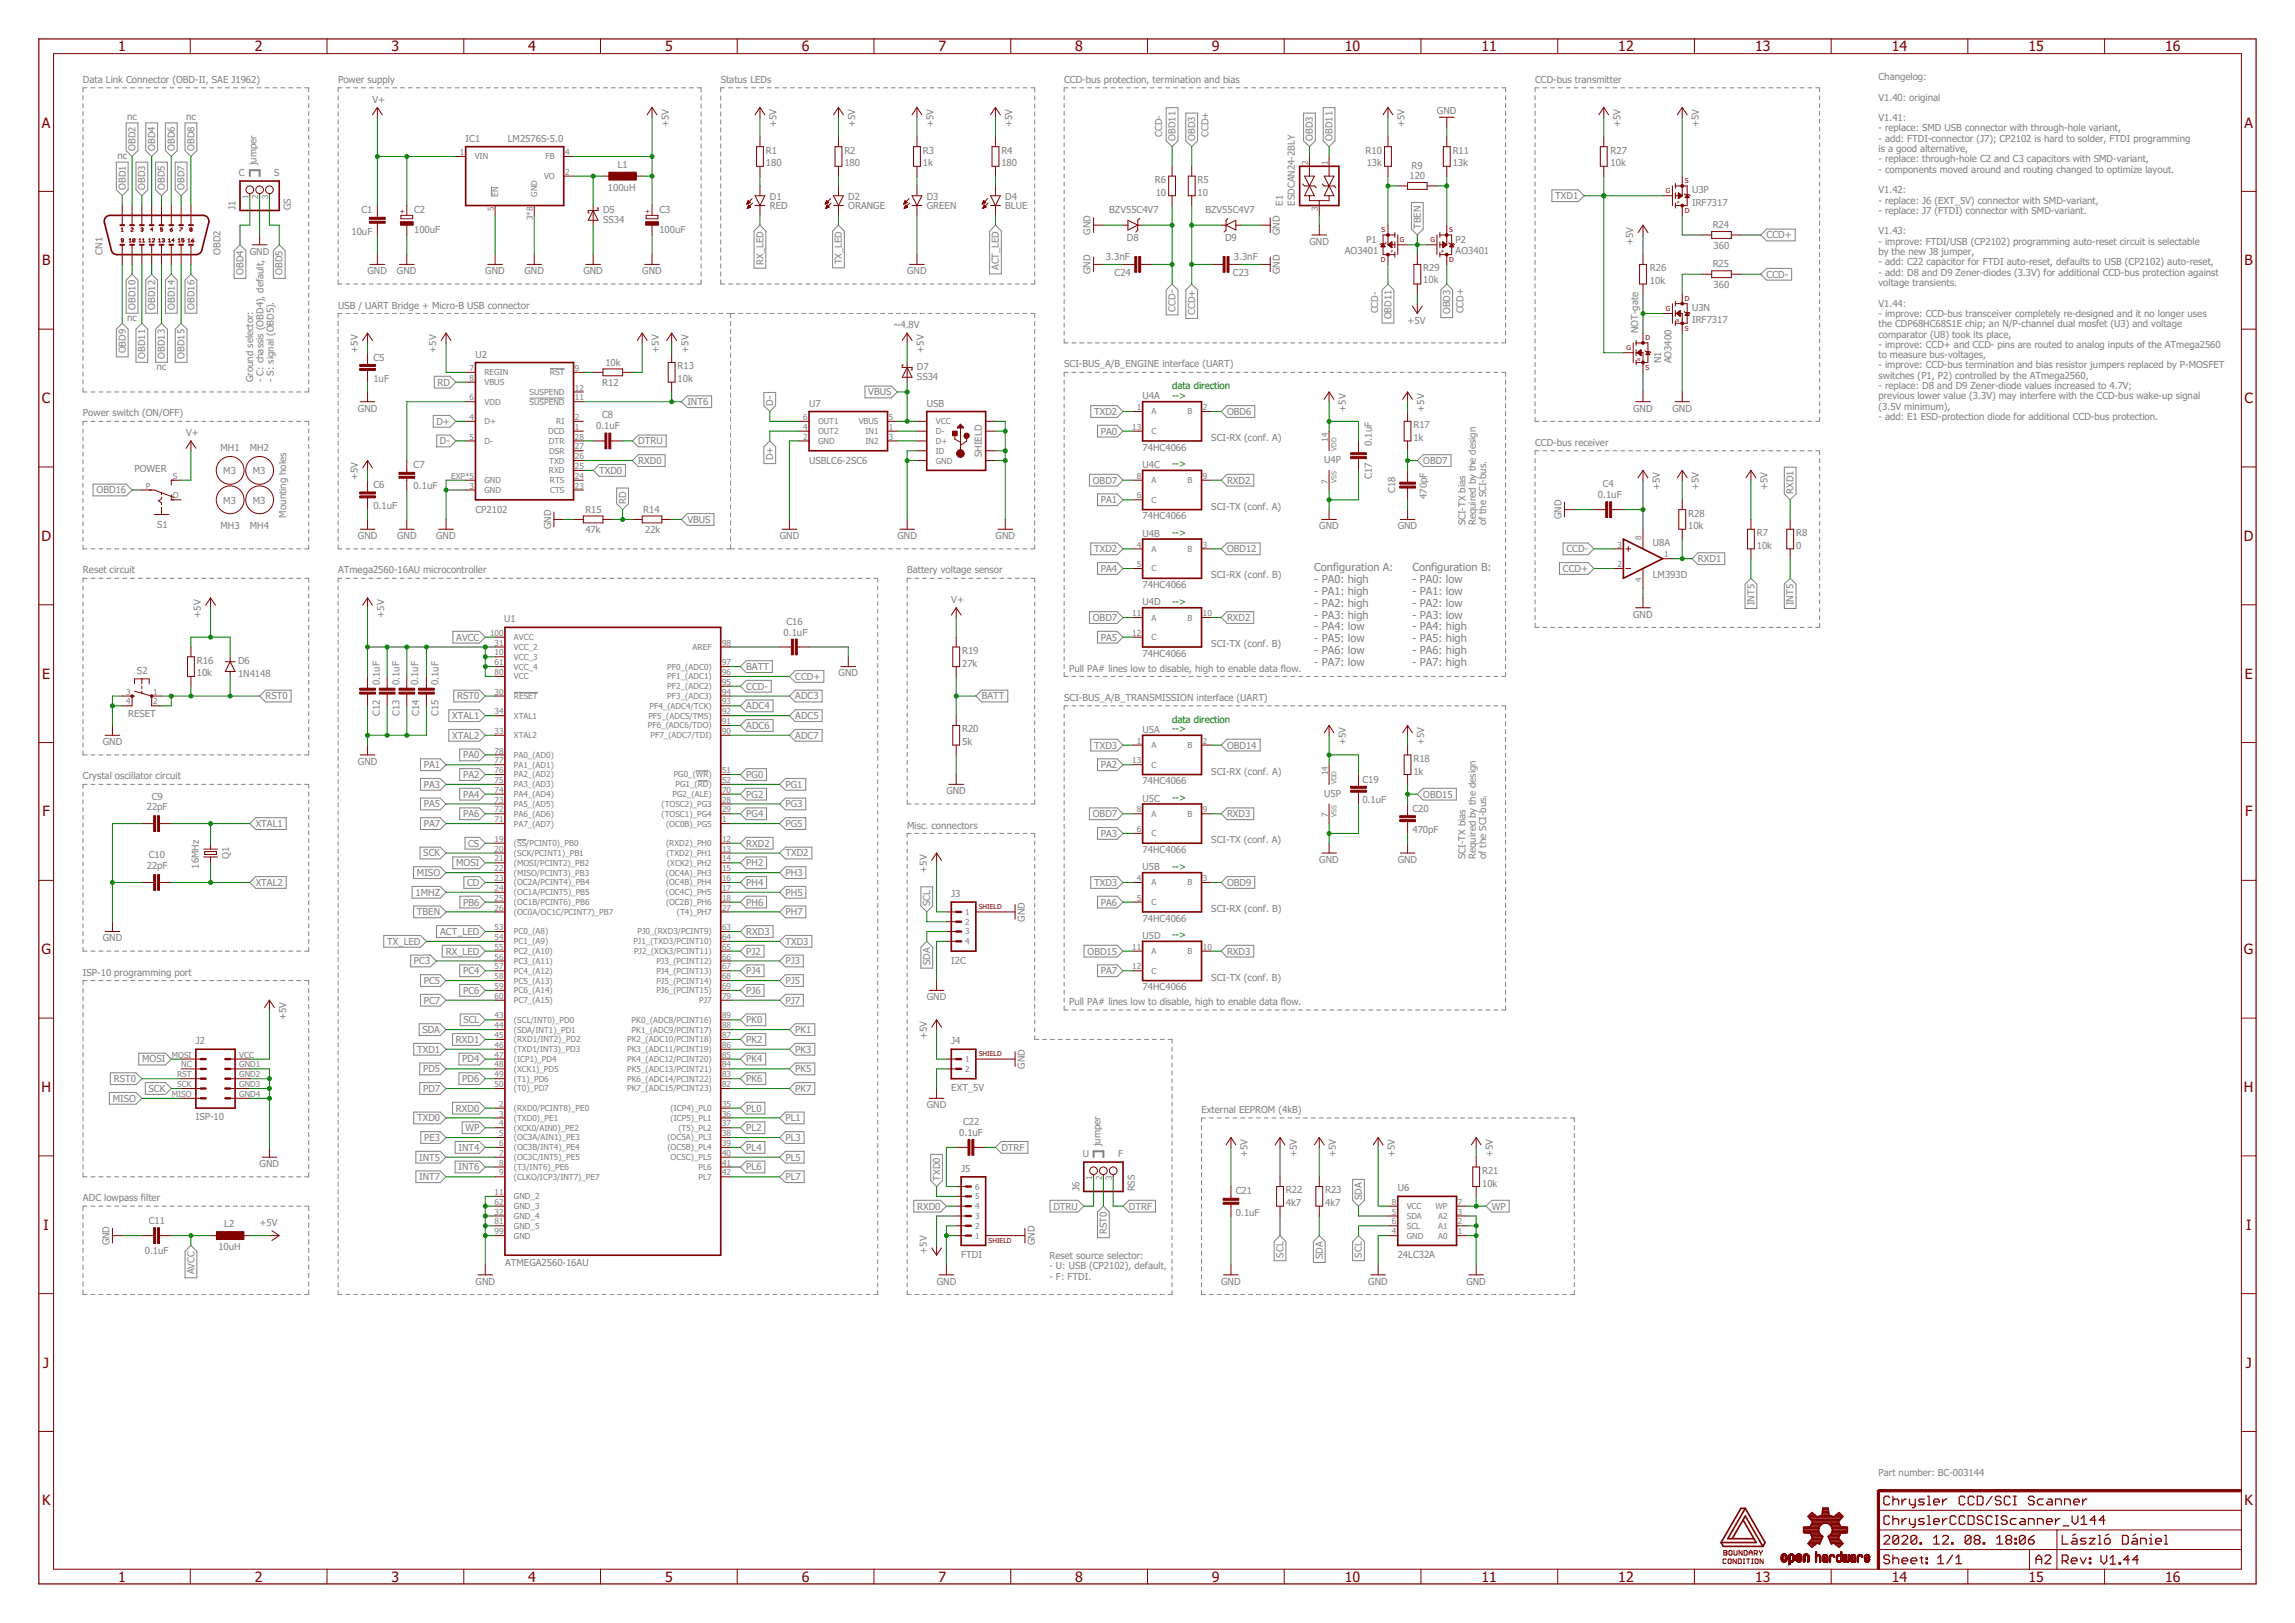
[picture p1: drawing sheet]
<svg xmlns="http://www.w3.org/2000/svg" width="594mm" height="420mm" viewBox="0 0 594 420" stroke-linecap="round" stroke-linejoin="round" font-family="sans-serif">
<defs><g id="words">
<g font-size="3.7" fill="#800000">
<text x="30.6" y="13.3">1</text>
<text x="66" y="13.3">2</text>
<text x="101.4" y="13.3">3</text>
<text x="136.8" y="13.3">4</text>
<text x="172.1" y="13.3">5</text>
<text x="207.5" y="13.3">6</text>
<text x="242.9" y="13.3">7</text>
<text x="278.3" y="13.3">8</text>
<text x="313.7" y="13.3">9</text>
<text x="348.1" y="13.3">10</text>
<text x="383.5" y="13.3">11</text>
<text x="418.9" y="13.3">12</text>
<text x="454.3" y="13.3">13</text>
<text x="489.7" y="13.3">14</text>
<text x="525.1" y="13.3">15</text>
<text x="560.5" y="13.3">16</text>
<text x="10.9" y="33">A</text>
<text x="581" y="33">A</text>
<text x="10.9" y="68.7">B</text>
<text x="581" y="68.7">B</text>
<text x="10.9" y="104.4">C</text>
<text x="581" y="104.4">C</text>
<text x="10.7" y="140">D</text>
<text x="580.8" y="140">D</text>
<text x="10.9" y="175.7">E</text>
<text x="581.1" y="175.7">E</text>
<text x="11" y="211.4">F</text>
<text x="581.1" y="211.4">F</text>
<text x="10.7" y="247">G</text>
<text x="580.9" y="247">G</text>
<text x="10.7" y="282.7">H</text>
<text x="580.8" y="282.7">H</text>
<text x="11.3" y="318.4">I</text>
<text x="581.4" y="318.4">I</text>
<text x="11.2" y="354">J</text>
<text x="581.3" y="354">J</text>
<text x="10.9" y="389.7">K</text>
<text x="581" y="389.7">K</text>
<text x="30.6" y="409.4">1</text>
<text x="66" y="409.4">2</text>
<text x="101.4" y="409.4">3</text>
<text x="136.8" y="409.4">4</text>
<text x="172.1" y="409.4">5</text>
<text x="207.5" y="409.4">6</text>
<text x="242.9" y="409.4">7</text>
<text x="278.3" y="409.4">8</text>
<text x="313.7" y="409.4">9</text>
<text x="348.1" y="409.4">10</text>
<text x="383.5" y="409.4">11</text>
<text x="418.9" y="409.4">12</text>
<text x="454.3" y="409.4">13</text>
<text x="489.7" y="409.4">14</text>
<text x="525.1" y="409.4">15</text>
<text x="560.5" y="409.4">16</text>
</g>
<g font-size="2.9" fill="#808080">
<text x="340.2" y="147.9">Configuration A:</text>
<text x="365.6" y="147.9">Configuration B:</text>
<text x="340.2" y="151">- PA0: high</text>
<text x="340.2" y="154">- PA1: high</text>
<text x="365.6" y="151">- PA0: low</text>
<text x="365.6" y="154">- PA1: low</text>
<text x="340.2" y="157.1">- PA2: high</text>
<text x="340.2" y="160.1">- PA3: high</text>
<text x="365.6" y="157.1">- PA2: low</text>
<text x="365.6" y="160.1">- PA3: low</text>
<text x="340.2" y="163.2">- PA4: low</text>
<text x="340.2" y="166.2">- PA5: low</text>
<text x="365.6" y="163.2">- PA4: high</text>
<text x="365.6" y="166.2">- PA5: high</text>
<text x="340.2" y="169.3">- PA6: low</text>
<text x="340.2" y="172.3">- PA7: low</text>
<text x="365.6" y="169.3">- PA6: high</text>
<text x="365.6" y="172.3">- PA7: high</text>
</g>
<g font-size="2.5" fill="#808080">
<text x="21.5" y="21.5">Data Link Connector (OBD-II, SAE J1962)</text>
<text x="87.5" y="21.5">Power supply</text>
<text x="186.6" y="21.5">Status LEDs</text>
<text x="275.5" y="21.5">CCD-bus protection, termination and bias</text>
<text x="397.4" y="21.5">CCD-bus transmitter</text>
<text x="486.3" y="20.7">Changelog:</text>
<text x="96.4" y="26.5">V+</text>
<text x="372" y="29.6">GND</text>
<text x="486.3" y="26">V1.40: original</text>
<text x="32.9" y="31.1">nc</text>
<text x="48.2" y="31.1">nc</text>
<text x="173.1" y="32.9" transform="rotate(-90 173.1 32.9)">+5V</text>
<text x="201" y="32.9" transform="rotate(-90 201 32.9)">+5V</text>
<text x="221.4" y="32.9" transform="rotate(-90 221.4 32.9)">+5V</text>
<text x="241.7" y="32.9" transform="rotate(-90 241.7 32.9)">+5V</text>
<text x="262" y="32.9" transform="rotate(-90 262 32.9)">+5V</text>
<text x="300.9" y="35.4" transform="rotate(-90 300.9 35.4)">CCD-</text>
<text x="312.8" y="35.4" transform="rotate(-90 312.8 35.4)">CCD+</text>
<text x="363.6" y="32.9" transform="rotate(-90 363.6 32.9)">+5V</text>
<text x="419.5" y="32.9" transform="rotate(-90 419.5 32.9)">+5V</text>
<text x="439.8" y="32.9" transform="rotate(-90 439.8 32.9)">+5V</text>
<text x="486.3" y="31.4">V1.41:</text>
<text x="486.3" y="34">- replace: SMD USB connector with through-hole variant,</text>
<text x="30.4" y="41.3">nc</text>
<text x="35.1" y="39" transform="rotate(-90 35.1 39)">OBD2</text>
<text x="40.2" y="39" transform="rotate(-90 40.2 39)">OBD4</text>
<text x="45.2" y="39" transform="rotate(-90 45.2 39)">OBD6</text>
<text x="50.3" y="39" transform="rotate(-90 50.3 39)">OBD8</text>
<text x="120.5" y="36.7">IC1</text>
<text x="131.5" y="36.7">LM2576S-5.0</text>
<text x="198.3" y="39.7">R1</text>
<text x="218.6" y="39.7">R2</text>
<text x="238.9" y="39.7">R3</text>
<text x="259.2" y="39.7">R4</text>
<text x="304.3" y="36.4" transform="rotate(-90 304.3 36.4)">OBD11</text>
<text x="309.4" y="36.4" transform="rotate(-90 309.4 36.4)">OBD3</text>
<text x="339.8" y="36.4" transform="rotate(-90 339.8 36.4)">OBD3</text>
<text x="344.9" y="36.4" transform="rotate(-90 344.9 36.4)">OBD11</text>
<text x="353.5" y="39.8">R10</text>
<text x="376" y="39.8">R11</text>
<text x="416.9" y="39.7">R27</text>
<text x="486.3" y="36.7">- add: FTDI-connector (J7); CP2102 is hard to solder, FTDI programming</text>
<text x="486.3" y="39.4">is a good alternative,</text>
<text x="61.9" y="45.6">C</text>
<text x="66.4" y="42.8" transform="rotate(-90 66.4 42.8)">jumper</text>
<text x="71" y="45.6">S</text>
<text x="159.9" y="43.6">L1</text>
<text x="198.3" y="43">180</text>
<text x="218.6" y="43">180</text>
<text x="238.9" y="43">1k</text>
<text x="259.2" y="43">180</text>
<text x="299" y="47.4">R6</text>
<text x="310" y="47.4">R5</text>
<text x="353.8" y="43">13k</text>
<text x="364.9" y="46.4">120</text>
<text x="365.4" y="43.8">R9</text>
<text x="376" y="43">13k</text>
<text x="416.9" y="43">10k</text>
<text x="486.3" y="42">- replace: through-hole C2 and C3 capacitors with SMD-variant,</text>
<text x="486.3" y="44.7">- components moved around and routing changed to optimize layout.</text>
<text x="32.5" y="49.1" transform="rotate(-90 32.5 49.1)">OBD1</text>
<text x="37.6" y="49.1" transform="rotate(-90 37.6 49.1)">OBD3</text>
<text x="42.7" y="49.1" transform="rotate(-90 42.7 49.1)">OBD5</text>
<text x="47.8" y="49.1" transform="rotate(-90 47.8 49.1)">OBD7</text>
<text x="157.4" y="49.4">100uH</text>
<text x="199.3" y="51.7">D1</text>
<text x="219.6" y="51.7">D2</text>
<text x="239.9" y="51.7">D3</text>
<text x="260.2" y="51.7">D4</text>
<text x="299.2" y="50.7">10</text>
<text x="310" y="50.7">10</text>
<text x="332.1" y="53.2" transform="rotate(-90 332.1 53.2)">E1</text>
<text x="335.1" y="53.2" transform="rotate(-90 335.1 53.2)">ESDCAN24-2BLY</text>
<text x="402.6" y="51.6">TXD1</text>
<text x="438" y="53.2">IRF7317</text>
<text x="438" y="50">U3P</text>
<text x="486.3" y="50">V1.42:</text>
<text x="486.3" y="52.7">- replace: J6 (EXT_5V) connector with SMD-variant,</text>
<text x="61" y="54.5" transform="rotate(-90 61 54.5)">J1</text>
<text x="75.3" y="54.5" transform="rotate(-90 75.3 54.5)">GS</text>
<text x="93.5" y="55.2">C1</text>
<text x="107.2" y="55.3">C2</text>
<text x="156.1" y="57.7">SS34</text>
<text x="156.1" y="55.1">D5</text>
<text x="170.7" y="55.3">C3</text>
<text x="199.3" y="54.2">RED</text>
<text x="219.6" y="54.2">ORANGE</text>
<text x="239.9" y="54.2">GREEN</text>
<text x="260.2" y="54.2">BLUE</text>
<text x="287.1" y="55.2">BZV55C4V7</text>
<text x="312" y="55.2">BZV55C4V7</text>
<text x="367.8" y="59.3" transform="rotate(-90 367.8 59.3)">TBEN</text>
<text x="443.3" y="59">R24</text>
<text x="486.3" y="55.4">- replace: J7 (FTDI) connector with SMD-variant.</text>
<text x="26.6" y="65.9" transform="rotate(-90 26.6 65.9)">CN1</text>
<text x="57" y="65.9" transform="rotate(-90 57 65.9)">OBD2</text>
<text x="64.7" y="65.9">GND</text>
<text x="91" y="60.8">10uF</text>
<text x="107.2" y="60.3">100uF</text>
<text x="170.7" y="60.3">100uF</text>
<text x="282.3" y="60.8" transform="rotate(-90 282.3 60.8)">GND</text>
<text x="291.7" y="62.4">D8</text>
<text x="317.1" y="62.4">D9</text>
<text x="331.3" y="60.8" transform="rotate(-90 331.3 60.8)">GND</text>
<text x="339" y="63.4">GND</text>
<text x="348.1" y="65.7">AO3401</text>
<text x="353.7" y="63">P1</text>
<text x="376.8" y="65.7">AO3401</text>
<text x="376.8" y="63">P2</text>
<text x="422.8" y="63.4" transform="rotate(-90 422.8 63.4)">+5V</text>
<text x="443.6" y="64.4">360</text>
<text x="457.3" y="61.7">CCD+</text>
<text x="486.3" y="60.7">V1.43:</text>
<text x="486.3" y="63.4">- improve: FTDI/USB (CP2102) programming auto-reset circuit is selectable</text>
<text x="63" y="71.2" transform="rotate(-90 63 71.2)">OBD4</text>
<text x="73.2" y="71.2" transform="rotate(-90 73.2 71.2)">OBD5</text>
<text x="95.1" y="71">GND</text>
<text x="102.8" y="71">GND</text>
<text x="125.6" y="71">GND</text>
<text x="135.8" y="71">GND</text>
<text x="151" y="71">GND</text>
<text x="166.3" y="71">GND</text>
<text x="197.6" y="68.5" transform="rotate(-90 197.6 68.5)">RX_LED</text>
<text x="217.9" y="68.4" transform="rotate(-90 217.9 68.4)">TX_LED</text>
<text x="234.8" y="71">GND</text>
<text x="258.6" y="70" transform="rotate(-90 258.6 70)">ACT_LED</text>
<text x="282.3" y="70.9" transform="rotate(-90 282.3 70.9)">GND</text>
<text x="286.3" y="67.4">3.3nF</text>
<text x="288.5" y="71.5">C24</text>
<text x="319.1" y="71.5">C23</text>
<text x="319.4" y="67.4">3.3nF</text>
<text x="331.3" y="71" transform="rotate(-90 331.3 71)">GND</text>
<text x="368.4" y="70.2">R29</text>
<text x="427.1" y="70.2">R26</text>
<text x="443.3" y="69.2">R25</text>
<text x="457.3" y="71.9">CCD-</text>
<text x="486.3" y="66">by the new J8 jumper,</text>
<text x="486.3" y="68.7">- add: C22 capacitor for FTDI auto-reset, defaults to USB (CP2102) auto-reset,</text>
<text x="486.3" y="71.4">- add: D8 and D9 Zener-diodes (3.3V) for additional CCD-bus protection against</text>
<text x="368.4" y="73.3">10k</text>
<text x="427.1" y="73.5">10k</text>
<text x="443.6" y="74.5">360</text>
<text x="486.3" y="74">voltage transients.</text>
<text x="32.9" y="83.2">nc</text>
<text x="35.1" y="80.2" transform="rotate(-90 35.1 80.2)">OBD10</text>
<text x="40.2" y="80.2" transform="rotate(-90 40.2 80.2)">OBD12</text>
<text x="45.2" y="80.2" transform="rotate(-90 45.2 80.2)">OBD14</text>
<text x="50.3" y="80.2" transform="rotate(-90 50.3 80.2)">OBD16</text>
<text x="87.5" y="79.9">USB / UART Bridge + Micro-B USB connector</text>
<text x="304.3" y="80.7" transform="rotate(-90 304.3 80.7)">CCD-</text>
<text x="309.4" y="81.6" transform="rotate(-90 309.4 81.6)">CCD+</text>
<text x="356.7" y="81.1" transform="rotate(-90 356.7 81.1)">CCD-</text>
<text x="360.2" y="82.7" transform="rotate(-90 360.2 82.7)">OBD11</text>
<text x="364.4" y="83.9">+5V</text>
<text x="375.4" y="81.3" transform="rotate(-90 375.4 81.3)">OBD3</text>
<text x="378.8" y="81.1" transform="rotate(-90 378.8 81.1)">CCD+</text>
<text x="438" y="83.7">IRF7317</text>
<text x="438" y="80.5">U3N</text>
<text x="486.3" y="79.4">V1.44:</text>
<text x="486.3" y="82">- improve: CCD-bus transceiver completely re-designed and it no longer uses</text>
<text x="231.3" y="85">~4.8V</text>
<text x="424" y="86.2" transform="rotate(-90 424 86.2)">NOT-gate</text>
<text x="486.3" y="84.7">the CDP68HC68S1E chip; an N/P-channel dual mosfet (U3) and voltage</text>
<text x="486.3" y="87.4">comparator (U8) took its place,</text>
<text x="32.5" y="91.5" transform="rotate(-90 32.5 91.5)">OBD9</text>
<text x="37.6" y="92.8" transform="rotate(-90 37.6 92.8)">OBD11</text>
<text x="40.5" y="95.9">nc</text>
<text x="42.7" y="92.8" transform="rotate(-90 42.7 92.8)">OBD13</text>
<text x="47.8" y="92.8" transform="rotate(-90 47.8 92.8)">OBD15</text>
<text x="92.6" y="91.3" transform="rotate(-90 92.6 91.3)">+5V</text>
<text x="96.7" y="93.3">C5</text>
<text x="112.9" y="91.3" transform="rotate(-90 112.9 91.3)">+5V</text>
<text x="123.1" y="92.6">U2</text>
<text x="156.7" y="94.9">10k</text>
<text x="170.6" y="91.3" transform="rotate(-90 170.6 91.3)">+5V</text>
<text x="175.4" y="95.6">R13</text>
<text x="178.2" y="91.3" transform="rotate(-90 178.2 91.3)">+5V</text>
<text x="237.4" y="95.7">D7</text>
<text x="239.1" y="91.3" transform="rotate(-90 239.1 91.3)">+5V</text>
<text x="275.5" y="95.1">SCI-BUS_A/B_ENGINE interface (UART)</text>
<text x="430" y="94.1" transform="rotate(-90 430 94.1)">N1</text>
<text x="432.7" y="94.1" transform="rotate(-90 432.7 94.1)">AO3400</text>
<text x="486.3" y="90">- improve: CCD+ and CCD- pins are routed to analog inputs of the ATmega2560</text>
<text x="486.3" y="92.7">to measure bus-voltages,</text>
<text x="486.3" y="95.4">- improve: CCD-bus termination and bias resistor jumpers replaced by P-MOSFET</text>
<text x="65.5" y="98.9" transform="rotate(-90 65.5 98.9)">Ground selector:</text>
<text x="68.2" y="98.9" transform="rotate(-90 68.2 98.9)">- C: chassis (OBD4), default,</text>
<text x="70.9" y="98.9" transform="rotate(-90 70.9 98.9)">- S: signal (OBD5).</text>
<text x="96.7" y="98.9">1uF</text>
<text x="113.2" y="99.8">RD</text>
<text x="155.9" y="99.9">R12</text>
<text x="175.4" y="98.9">10k</text>
<text x="237.4" y="98.3">SS34</text>
<text x="486.3" y="98">switches (P1, P2) controlled by the ATmega2560,</text>
<text x="486.3" y="100.7">- replace: D8 and D9 Zener-diode values increased to 4.7V;</text>
<text x="21.5" y="107.8">Power switch (ON/OFF)</text>
<text x="92.6" y="106.5">GND</text>
<text x="177.9" y="104.9">INT6</text>
<text x="200.2" y="105" transform="rotate(-90 200.2 105)">D-</text>
<text x="209.4" y="105.3">U7</text>
<text x="224.8" y="102.4">VBUS</text>
<text x="239.9" y="105.3">USB</text>
<text x="283.2" y="107.4">TXD2</text>
<text x="295.8" y="103.4">U4A</text>
<text x="317.6" y="107.4">OBD6</text>
<text x="348.4" y="106.5" transform="rotate(-90 348.4 106.5)">+5V</text>
<text x="368.7" y="106.5" transform="rotate(-90 368.7 106.5)">+5V</text>
<text x="422.8" y="106.5">GND</text>
<text x="432.9" y="106.5">GND</text>
<text x="486.3" y="103.4">previous lower value (3.3V) may interfere with the CCD-bus wake-up signal</text>
<text x="486.3" y="106">(3.5V minimum),</text>
<text x="48.2" y="112.9">V+</text>
<text x="113" y="110">D+</text>
<text x="154.3" y="111.1">0.1uF</text>
<text x="155.8" y="108.3">C8</text>
<text x="284.9" y="112.5">PA0</text>
<text x="365.9" y="110.9">R17</text>
<text x="486.3" y="108.7">- add: E1 ESD-protection diode for additional CCD-bus protection.</text>
<text x="57" y="116.7">MH1</text>
<text x="64.7" y="116.7">MH2</text>
<text x="113.9" y="115.1">D-</text>
<text x="165.2" y="115.1">DTRU</text>
<text x="200.2" y="119.2" transform="rotate(-90 200.2 119.2)">D+</text>
<text x="254.1" y="118.3" transform="rotate(-90 254.1 118.3)">SHIELD</text>
<text x="295.8" y="116.7">74HC4066</text>
<text x="313.6" y="114.2">SCI-RX (conf. A)</text>
<text x="342.8" y="119.9">U4P</text>
<text x="355.1" y="115.4" transform="rotate(-90 355.1 115.4)">0.1uF</text>
<text x="365.9" y="114.2">1k</text>
<text x="397.4" y="115.4">CCD-bus receiver</text>
<text x="34.8" y="122.3">POWER</text>
<text x="57.8" y="122.8">M3</text>
<text x="65.4" y="122.8">M3</text>
<text x="92.6" y="124.3" transform="rotate(-90 92.6 124.3)">+5V</text>
<text x="107.1" y="121.3">C7</text>
<text x="155.1" y="122.7">TXD0</text>
<text x="165.2" y="120.1">RXD0</text>
<text x="209.4" y="120">USBLC6-2SC6</text>
<text x="282.9" y="125.2">OBD7</text>
<text x="295.8" y="121.1">U4C</text>
<text x="317.6" y="125.2">RXD2</text>
<text x="355.1" y="124.1" transform="rotate(-90 355.1 124.1)">C17</text>
<text x="368.4" y="120.1">OBD7</text>
<text x="25" y="127.7">OBD16</text>
<text x="57.8" y="130.4">M3</text>
<text x="65.4" y="130.4">M3</text>
<text x="96.7" y="131.7">0.1uF</text>
<text x="96.7" y="126.4">C6</text>
<text x="107.1" y="126.6">0.1uF</text>
<text x="162.1" y="130.4" transform="rotate(-90 162.1 130.4)">RD</text>
<text x="284.9" y="130.3">PA1</text>
<text x="313.6" y="131.9">SCI-TX (conf. A)</text>
<text x="361.2" y="127.6" transform="rotate(-90 361.2 127.6)">C18</text>
<text x="369.3" y="129.1" transform="rotate(-90 369.3 129.1)">470pF</text>
<text x="413.6" y="128.9">0.1uF</text>
<text x="414.9" y="126.1">C4</text>
<text x="429.6" y="126.9" transform="rotate(-90 429.6 126.9)">+5V</text>
<text x="439.8" y="126.9" transform="rotate(-90 439.8 126.9)">+5V</text>
<text x="457.6" y="126.9" transform="rotate(-90 457.6 126.9)">+5V</text>
<text x="464.3" y="127.9" transform="rotate(-90 464.3 127.9)">RXD1</text>
<text x="40.7" y="136.8">S1</text>
<text x="57" y="137">MH3</text>
<text x="64.7" y="137">MH4</text>
<text x="74.1" y="134" transform="rotate(-90 74.1 134)">Mounting holes</text>
<text x="123.1" y="132.7">CP2102</text>
<text x="142.6" y="137" transform="rotate(-90 142.6 137)">GND</text>
<text x="151.5" y="132.7">R15</text>
<text x="166.5" y="132.7">R14</text>
<text x="177.9" y="135.4">VBUS</text>
<text x="295.8" y="134.5">74HC4066</text>
<text x="341.5" y="137">GND</text>
<text x="361.8" y="137">GND</text>
<text x="379.3" y="136" transform="rotate(-90 379.3 136)">SCI-TX bias</text>
<text x="382" y="136" transform="rotate(-90 382 136)">Required by the design</text>
<text x="384.7" y="136" transform="rotate(-90 384.7 136)">of the SCI-bus.</text>
<text x="404.2" y="134.4" transform="rotate(-90 404.2 134.4)">GND</text>
<text x="437" y="137">10k</text>
<text x="437" y="133.7">R28</text>
<text x="92.6" y="139.6">GND</text>
<text x="102.8" y="139.6">GND</text>
<text x="112.9" y="139.6">GND</text>
<text x="151.5" y="138">47k</text>
<text x="167" y="138">22k</text>
<text x="201.8" y="139.6">GND</text>
<text x="232.3" y="139.6">GND</text>
<text x="257.7" y="139.6">GND</text>
<text x="283.2" y="143">TXD2</text>
<text x="295.8" y="138.9">U4B</text>
<text x="317.6" y="143">OBD12</text>
<text x="405.5" y="143">CCD-</text>
<text x="427.8" y="141.5">U8A</text>
<text x="454.8" y="142.1">10k</text>
<text x="454.8" y="138.8">R7</text>
<text x="464.9" y="142.1">0</text>
<text x="464.9" y="138.8">R8</text>
<text x="21.5" y="148.4">Reset circuit</text>
<text x="87.5" y="148.4">ATmega2560-16AU microcontroller</text>
<text x="234.8" y="148.4">Battery voltage sensor</text>
<text x="284.9" y="148.1">PA4</text>
<text x="313.6" y="149.7">SCI-RX (conf. B)</text>
<text x="404.6" y="148.1">CCD+</text>
<text x="427.8" y="149.7">LM393D</text>
<text x="439.5" y="145.5">RXD1</text>
<text x="295.8" y="152.3">74HC4066</text>
<text x="52" y="159.9" transform="rotate(-90 52 159.9)">+5V</text>
<text x="99.5" y="159.9" transform="rotate(-90 99.5 159.9)">+5V</text>
<text x="130.5" y="161">U1</text>
<text x="203.6" y="161.8">C16</text>
<text x="246.3" y="156.1">V+</text>
<text x="282.9" y="160.8">OBD7</text>
<text x="295.8" y="156.7">U4D</text>
<text x="317.6" y="160.8">RXD2</text>
<text x="422.8" y="159.9">GND</text>
<text x="454.1" y="156.7" transform="rotate(-90 454.1 156.7)">INT5</text>
<text x="464.3" y="156.7" transform="rotate(-90 464.3 156.7)">INT5</text>
<text x="118.1" y="165.8">AVCC</text>
<text x="202.8" y="164.6">0.1uF</text>
<text x="284.9" y="165.8">PA5</text>
<text x="313.6" y="167.5">SCI-TX (conf. B)</text>
<text x="50.9" y="171.8">R16</text>
<text x="61.6" y="171.8">D6</text>
<text x="193.2" y="173.5">BATT</text>
<text x="249" y="172.6">27k</text>
<text x="249" y="169.3">R19</text>
<text x="276.7" y="173.8">Pull PA# lines low to disable, high to enable data flow.</text>
<text x="295.8" y="170">74HC4066</text>
<text x="35.5" y="174.6">S2</text>
<text x="50.9" y="175.1">10k</text>
<text x="61.6" y="175.1">1N4148</text>
<text x="98.3" y="177.4" transform="rotate(-90 98.3 177.4)">0.1uF</text>
<text x="103.4" y="177.4" transform="rotate(-90 103.4 177.4)">0.1uF</text>
<text x="108.2" y="177.4" transform="rotate(-90 108.2 177.4)">0.1uF</text>
<text x="113.6" y="177.4" transform="rotate(-90 113.6 177.4)">0.1uF</text>
<text x="193.2" y="178.5">CCD-</text>
<text x="205.9" y="176">CCD+</text>
<text x="217.1" y="175.1">GND</text>
<text x="33.2" y="185.5">RESET</text>
<text x="68.7" y="181.1">RST0</text>
<text x="98.3" y="185.3" transform="rotate(-90 98.3 185.3)">C12</text>
<text x="103.4" y="185.3" transform="rotate(-90 103.4 185.3)">C13</text>
<text x="108.5" y="185.3" transform="rotate(-90 108.5 185.3)">C14</text>
<text x="113.6" y="185.3" transform="rotate(-90 113.6 185.3)">C15</text>
<text x="118.3" y="181.1">RST0</text>
<text x="193.2" y="183.6">ADC4</text>
<text x="205.9" y="181.1">ADC3</text>
<text x="254.1" y="181.1">BATT</text>
<text x="275.5" y="181.5">SCI-BUS_A/B_TRANSMISSION interface (UART)</text>
<text x="117.1" y="186.2">XTAL1</text>
<text x="117.1" y="191.2">XTAL2</text>
<text x="193.2" y="188.7">ADC6</text>
<text x="205.9" y="191.2">ADC7</text>
<text x="205.9" y="186.2">ADC5</text>
<text x="249" y="189.6">R20</text>
<text x="295.8" y="189.7">U5A</text>
<text x="26.6" y="192.9">GND</text>
<text x="92.6" y="198">GND</text>
<text x="119.9" y="196.3">PA0</text>
<text x="249" y="192.9">5k</text>
<text x="283.2" y="193.8">TXD3</text>
<text x="317.6" y="193.8">OBD14</text>
<text x="348.4" y="192.9" transform="rotate(-90 348.4 192.9)">+5V</text>
<text x="365.9" y="197.2">R18</text>
<text x="368.7" y="192.9" transform="rotate(-90 368.7 192.9)">+5V</text>
<text x="21.5" y="201.8">Crystal oscillator circuit</text>
<text x="109.7" y="198.9">PA1</text>
<text x="109.7" y="203.9">PA3</text>
<text x="119.9" y="201.4">PA2</text>
<text x="193.2" y="201.4">PG0</text>
<text x="203.3" y="203.9">PG1</text>
<text x="284.9" y="198.9">PA2</text>
<text x="295.8" y="203.1">74HC4066</text>
<text x="313.6" y="200.5">SCI-RX (conf. A)</text>
<text x="352.7" y="202.7">C19</text>
<text x="365.9" y="200.5">1k</text>
<text x="38" y="209.8">22pF</text>
<text x="39.3" y="207">C9</text>
<text x="109.7" y="209">PA5</text>
<text x="119.9" y="206.5">PA4</text>
<text x="193.2" y="206.5">PG2</text>
<text x="203.3" y="209">PG3</text>
<text x="245" y="205.6">GND</text>
<text x="295.8" y="207.5">U5C</text>
<text x="342.8" y="206.2">U5P</text>
<text x="352.7" y="208">0.1uF</text>
<text x="368.4" y="206.5">OBD15</text>
<text x="66.2" y="214.1">XTAL1</text>
<text x="109.7" y="214.1">PA7</text>
<text x="119.9" y="211.6">PA6</text>
<text x="193.2" y="211.6">PG4</text>
<text x="203.3" y="214.1">PG5</text>
<text x="234.8" y="214.5">Misc. connectors</text>
<text x="282.9" y="211.6">OBD7</text>
<text x="317.6" y="211.6">RXD3</text>
<text x="365.6" y="215.6">470pF</text>
<text x="365.6" y="210.3">C20</text>
<text x="109.6" y="221.7">SCK</text>
<text x="121.2" y="219.2">CS</text>
<text x="193.2" y="219.2">RXD2</text>
<text x="203.3" y="221.7">TXD2</text>
<text x="284.9" y="216.6">PA3</text>
<text x="295.8" y="220.8">74HC4066</text>
<text x="313.6" y="218.3">SCI-TX (conf. A)</text>
<text x="38" y="225">22pF</text>
<text x="38.5" y="222.2">C10</text>
<text x="51.5" y="224.9" transform="rotate(-90 51.5 224.9)">16MHz</text>
<text x="59.3" y="222.4" transform="rotate(-90 59.3 222.4)">Q1</text>
<text x="107.9" y="226.8">MISO</text>
<text x="118.1" y="224.3">MOSI</text>
<text x="193.2" y="224.3">PH2</text>
<text x="203.3" y="226.8">PH3</text>
<text x="239.9" y="225.9" transform="rotate(-90 239.9 225.9)">+5V</text>
<text x="295.8" y="225.3">U5B</text>
<text x="341.5" y="223.4">GND</text>
<text x="361.8" y="223.4">GND</text>
<text x="379.3" y="222.4" transform="rotate(-90 379.3 222.4)">SCI-TX bias</text>
<text x="382" y="222.4" transform="rotate(-90 382 222.4)">Required by the design</text>
<text x="384.7" y="222.4" transform="rotate(-90 384.7 222.4)">of the SCI-bus.</text>
<text x="66.2" y="229.3">XTAL2</text>
<text x="107.6" y="231.9">1MHZ</text>
<text x="120.9" y="229.3">CD</text>
<text x="193.2" y="229.3">PH4</text>
<text x="203.3" y="231.9">PH5</text>
<text x="246.3" y="232.1">J3</text>
<text x="283.2" y="229.3">TXD3</text>
<text x="317.6" y="229.3">OBD9</text>
<text x="107.9" y="237">TBEN</text>
<text x="119.9" y="234.4">PB6</text>
<text x="193.2" y="234.4">PH6</text>
<text x="203.3" y="237">PH7</text>
<text x="240.8" y="234.5" transform="rotate(-90 240.8 234.5)">SCL</text>
<text x="265.3" y="238.6" transform="rotate(-90 265.3 238.6)">GND</text>
<text x="284.9" y="234.4">PA6</text>
<text x="295.8" y="238.6">74HC4066</text>
<text x="313.6" y="236.1">SCI-RX (conf. B)</text>
<text x="26.6" y="243.7">GND</text>
<text x="100.2" y="244.6">TX_LED</text>
<text x="113.9" y="242">ACT_LED</text>
<text x="193.2" y="242">RXD3</text>
<text x="203.3" y="244.6">TXD3</text>
<text x="295.8" y="243.1">U5D</text>
<text x="107.2" y="249.7">PC3</text>
<text x="115.4" y="247.1">RX_LED</text>
<text x="193.2" y="247.1">PJ2</text>
<text x="203.3" y="249.7">PJ3</text>
<text x="240.8" y="249.8" transform="rotate(-90 240.8 249.8)">SDA</text>
<text x="246.3" y="249.5">I2C</text>
<text x="281.5" y="247.1">OBD15</text>
<text x="317.6" y="247.1">RXD3</text>
<text x="21.5" y="252.6">ISP-10 programming port</text>
<text x="109.7" y="254.7">PC5</text>
<text x="119.9" y="257.3">PC6</text>
<text x="119.9" y="252.2">PC4</text>
<text x="193.2" y="257.3">PJ6</text>
<text x="193.2" y="252.2">PJ4</text>
<text x="203.3" y="254.7">PJ5</text>
<text x="284.9" y="252.2">PA7</text>
<text x="295.8" y="256.4">74HC4066</text>
<text x="313.6" y="253.8">SCI-TX (conf. B)</text>
<text x="109.7" y="259.8">PC7</text>
<text x="203.3" y="259.8">PJ7</text>
<text x="239.9" y="258.9">GND</text>
<text x="276.7" y="260.2">Pull PA# lines low to disable, high to enable data flow.</text>
<text x="74.1" y="264" transform="rotate(-90 74.1 264)">+5V</text>
<text x="109.3" y="267.4">SDA</text>
<text x="118" y="270">RXD1</text>
<text x="119.9" y="264.9">SCL</text>
<text x="193.2" y="270">PK2</text>
<text x="193.2" y="264.9">PK0</text>
<text x="205.9" y="267.4">PK1</text>
<text x="239.9" y="269.1" transform="rotate(-90 239.9 269.1)">+5V</text>
<text x="36.8" y="275.1">MOSI</text>
<text x="50.7" y="270.4">J2</text>
<text x="108" y="272.5">TXD1</text>
<text x="119.7" y="275.1">PD4</text>
<text x="193.2" y="275.1">PK4</text>
<text x="205.9" y="272.5">PK3</text>
<text x="246.3" y="270.2">J4</text>
<text x="29.4" y="280.1">RST0</text>
<text x="109.5" y="277.6">PD5</text>
<text x="119.7" y="280.1">PD6</text>
<text x="193.2" y="280.1">PK6</text>
<text x="205.9" y="277.6">PK5</text>
<text x="265.3" y="276.7" transform="rotate(-90 265.3 276.7)">GND</text>
<text x="29.2" y="285.2">MISO</text>
<text x="38.5" y="282.7">SCK</text>
<text x="109.5" y="282.7">PD7</text>
<text x="118" y="287.8">RXD0</text>
<text x="193.2" y="287.8">PL0</text>
<text x="205.9" y="282.7">PK7</text>
<text x="239.9" y="286.9">GND</text>
<text x="246.3" y="282.5">EXT_5V</text>
<text x="50.7" y="289.9">ISP-10</text>
<text x="108" y="290.3">TXD0</text>
<text x="120.5" y="292.8">WP</text>
<text x="193.2" y="292.8">PL2</text>
<text x="203.3" y="290.3">PL1</text>
<text x="248.3" y="294">0.1uF</text>
<text x="249.3" y="291.2">C22</text>
<text x="311" y="288.1">External EEPROM (4kB)</text>
<text x="109.8" y="295.4">PE3</text>
<text x="118.7" y="297.9">INT4</text>
<text x="193.2" y="297.9">PL4</text>
<text x="203.3" y="295.4">PL3</text>
<text x="259.2" y="297.9">DTRF</text>
<text x="280.3" y="299.6">U</text>
<text x="284.9" y="296.8" transform="rotate(-90 284.9 296.8)">jumper</text>
<text x="289.4" y="299.6">F</text>
<text x="323" y="299.6" transform="rotate(-90 323 299.6)">+5V</text>
<text x="335.7" y="299.6" transform="rotate(-90 335.7 299.6)">+5V</text>
<text x="345.8" y="299.6" transform="rotate(-90 345.8 299.6)">+5V</text>
<text x="361.1" y="299.6" transform="rotate(-90 361.1 299.6)">+5V</text>
<text x="386.4" y="299.6" transform="rotate(-90 386.4 299.6)">+5V</text>
<text x="67.2" y="302.1">GND</text>
<text x="108.5" y="305.5">INT7</text>
<text x="108.5" y="300.5">INT5</text>
<text x="118.7" y="303">INT6</text>
<text x="193.2" y="303">PL6</text>
<text x="203.3" y="305.5">PL7</text>
<text x="203.3" y="300.5">PL5</text>
<text x="243.3" y="305.7" transform="rotate(-90 243.3 305.7)">TXD0</text>
<text x="248.8" y="303.5">J5</text>
<text x="383.7" y="303.9">R21</text>
<text x="21.5" y="311">ADC lowpass filter</text>
<text x="279.4" y="308.5" transform="rotate(-90 279.4 308.5)">J6</text>
<text x="293.7" y="308.5" transform="rotate(-90 293.7 308.5)">RSS</text>
<text x="319.9" y="309.1">C21</text>
<text x="332.9" y="309">R22</text>
<text x="343" y="309">R23</text>
<text x="352.5" y="310.7" transform="rotate(-90 352.5 310.7)">SDA</text>
<text x="361.8" y="308.5">U6</text>
<text x="383.7" y="307.2">10k</text>
<text x="38.5" y="316.8">C11</text>
<text x="58.1" y="317.6">L2</text>
<text x="67.2" y="317.3">+5V</text>
<text x="237.4" y="313.1">RXD0</text>
<text x="272.7" y="313.1">DTRU</text>
<text x="292.2" y="313.1">DTRF</text>
<text x="319.9" y="314.7">0.1uF</text>
<text x="332.9" y="312.3">4k7</text>
<text x="343" y="312.3">4k7</text>
<text x="386.2" y="313.1">WP</text>
<text x="28.3" y="322.4" transform="rotate(-90 28.3 322.4)">GND</text>
<text x="56.5" y="323.7">10uH</text>
<text x="267.8" y="322.4" transform="rotate(-90 267.8 322.4)">GND</text>
<text x="286.5" y="319.5" transform="rotate(-90 286.5 319.5)">RST0</text>
<text x="37.5" y="324.7">0.1uF</text>
<text x="50.3" y="329.9" transform="rotate(-90 50.3 329.9)">AVCC</text>
<text x="130.7" y="327.8">ATMEGA2560-16AU</text>
<text x="239.9" y="324.5" transform="rotate(-90 239.9 324.5)">+5V</text>
<text x="248.8" y="325.7">FTDI</text>
<text x="271.7" y="326">Reset source selector:</text>
<text x="271.7" y="328.6">- U: USB (CP2102), default,</text>
<text x="332.2" y="325.6" transform="rotate(-90 332.2 325.6)">SCL</text>
<text x="342.4" y="326" transform="rotate(-90 342.4 326)">SDA</text>
<text x="352.5" y="325.6" transform="rotate(-90 352.5 325.6)">SCL</text>
<text x="361.8" y="325.7">24LC32A</text>
<text x="123.1" y="332.6">GND</text>
<text x="242.5" y="332.6">GND</text>
<text x="271.7" y="331.3">- F: FTDI.</text>
<text x="316.1" y="332.6">GND</text>
<text x="354.2" y="332.6">GND</text>
<text x="379.6" y="332.6">GND</text>
<text x="486.3" y="382.1">Part number: BC-003144</text>
</g>
<g font-size="2.5" fill="#008000">
<text x="303.4" y="100.7">data direction</text>
<text x="303.4" y="103.2">--&gt;</text>
<text x="303.4" y="121">--&gt;</text>
<text x="303.4" y="138.8">--&gt;</text>
<text x="303.4" y="156.6">--&gt;</text>
<text x="303.4" y="189.6">--&gt;</text>
<text x="303.4" y="187.1">data direction</text>
<text x="303.4" y="207.4">--&gt;</text>
<text x="303.4" y="225.1">--&gt;</text>
<text x="303.4" y="242.9">--&gt;</text>
</g>
<g font-size="2.1" fill="#808080">
<text x="119" y="40.2">1</text>
<text x="122.9" y="41.3">VIN</text>
<text x="141.2" y="41.3">FB</text>
<text x="146.3" y="40.2">4</text>
<text x="140.8" y="46.4">VO</text>
<text x="146.3" y="45.2">2</text>
<text x="338.6" y="42.7" transform="rotate(-90 338.6 42.7)">2</text>
<text x="343.7" y="42.7" transform="rotate(-90 343.7 42.7)">1</text>
<text x="64.3" y="51.6" transform="rotate(-90 64.3 51.6)">1</text>
<text x="66.8" y="51.6" transform="rotate(-90 66.8 51.6)">2</text>
<text x="69.4" y="51.6" transform="rotate(-90 69.4 51.6)">3</text>
<text x="128.9" y="50.9" transform="rotate(-90 128.9 50.9)">EN</text>
<text x="139.1" y="50.9" transform="rotate(-90 139.1 50.9)">GND</text>
<text x="127.8" y="54.7" transform="rotate(-90 127.8 54.7)">5</text>
<text x="138" y="57.1" transform="rotate(-90 138 57.1)">3*8</text>
<text x="341.1" y="54.7" transform="rotate(-90 341.1 54.7)">3</text>
<text x="121.6" y="96">7</text>
<text x="121.6" y="98.6">8</text>
<text x="125.4" y="97.1">REGIN</text>
<text x="125.4" y="99.7">VBUS</text>
<text x="142.4" y="97.1">RST</text>
<text x="148.8" y="96">9</text>
<text x="148.8" y="101.1">12</text>
<text x="121.6" y="103.6">6</text>
<text x="125.4" y="104.8">VDD</text>
<text x="137.1" y="102.2">SUSPEND</text>
<text x="137.1" y="104.8">SUSPEND</text>
<text x="148.8" y="103.6">11</text>
<text x="294.3" y="106.2">1</text>
<text x="298.1" y="107.3">A</text>
<text x="307.4" y="107.3">B</text>
<text x="311.4" y="106.2">2</text>
<text x="121.6" y="108.7">4</text>
<text x="121.6" y="113.8">5</text>
<text x="125.4" y="109.8">D+</text>
<text x="141.9" y="112.4">DCD</text>
<text x="144" y="109.8">RI</text>
<text x="148.8" y="108.7">2</text>
<text x="148.8" y="111.3">1</text>
<text x="148.8" y="113.8">28</text>
<text x="207.9" y="113.8">2</text>
<text x="207.9" y="108.7">6</text>
<text x="207.9" y="111.3">4</text>
<text x="211.8" y="109.8">OUT1</text>
<text x="211.8" y="112.4">OUT2</text>
<text x="222.3" y="109.8">VBUS</text>
<text x="224" y="112.4">IN1</text>
<text x="230.1" y="111.3">1</text>
<text x="230.1" y="113.8">3</text>
<text x="230.1" y="108.7">5</text>
<text x="242.2" y="109.8">VCC</text>
<text x="242.2" y="112.4">D-</text>
<text x="293.1" y="111.3">13</text>
<text x="298.1" y="112.4">C</text>
<text x="125.4" y="114.9">D-</text>
<text x="142.1" y="114.9">DTR</text>
<text x="142.2" y="117.5">DSR</text>
<text x="148.8" y="116.3">27</text>
<text x="148.8" y="118.9">26</text>
<text x="211.8" y="114.9">GND</text>
<text x="224" y="114.9">IN2</text>
<text x="242.2" y="114.9">D+</text>
<text x="242.2" y="117.5">ID</text>
<text x="343.7" y="114.4" transform="rotate(-90 343.7 114.4)">14</text>
<text x="44.7" y="124">S</text>
<text x="116.7" y="124">EXP*5</text>
<text x="125.4" y="125.1">GND</text>
<text x="142.1" y="122.5">RXD</text>
<text x="142.2" y="120">TXD</text>
<text x="142.4" y="125.1">RTS</text>
<text x="148.8" y="121.4">25</text>
<text x="148.8" y="124">24</text>
<text x="242.2" y="120">GND</text>
<text x="294.3" y="124">8</text>
<text x="298.1" y="125.1">A</text>
<text x="307.4" y="125.1">B</text>
<text x="311.4" y="124">9</text>
<text x="343.7" y="125.3" transform="rotate(-90 343.7 125.3)">7</text>
<text x="37.7" y="126.5">P</text>
<text x="44.7" y="129">O</text>
<text x="121.6" y="126.5">3</text>
<text x="125.4" y="127.6">GND</text>
<text x="142.4" y="127.6">CTS</text>
<text x="148.8" y="126.5">23</text>
<text x="294.3" y="129">6</text>
<text x="298.1" y="130.2">C</text>
<text x="294.3" y="141.7">4</text>
<text x="298.1" y="142.9">A</text>
<text x="307.4" y="142.9">B</text>
<text x="311.4" y="141.7">3</text>
<text x="418.7" y="141.7">3</text>
<text x="425" y="139.8" transform="rotate(-90 425 139.8)">8</text>
<text x="294.3" y="146.8">5</text>
<text x="298.1" y="147.9">C</text>
<text x="418.7" y="146.8">2</text>
<text x="430.7" y="144.3">1</text>
<text x="425" y="150.7" transform="rotate(-90 425 150.7)">4</text>
<text x="293.1" y="159.5">11</text>
<text x="298.1" y="160.6">A</text>
<text x="307.4" y="160.6">B</text>
<text x="311.4" y="159.5">10</text>
<text x="126.8" y="164.6">100</text>
<text x="128" y="167.1">31</text>
<text x="133" y="165.7">AVCC</text>
<text x="186.9" y="167.1">98</text>
<text x="293.1" y="164.6">12</text>
<text x="298.1" y="165.7">C</text>
<text x="128" y="169.7">10</text>
<text x="128" y="172.2">61</text>
<text x="133" y="168.3">VCC_2</text>
<text x="133" y="170.8">VCC_3</text>
<text x="133" y="173.3">VCC_4</text>
<text x="172.7" y="173.3">PF0_(ADC0)</text>
<text x="179.3" y="168.3">AREF</text>
<text x="186.9" y="172.2">97</text>
<text x="32.7" y="179.8">3</text>
<text x="39.6" y="179.8">1</text>
<text x="128" y="174.8">80</text>
<text x="128" y="179.8">30</text>
<text x="133" y="175.9">VCC</text>
<text x="172.7" y="175.9">PF1_(ADC1)</text>
<text x="172.7" y="178.4">PF2_(ADC2)</text>
<text x="186.9" y="174.8">96</text>
<text x="186.9" y="177.3">95</text>
<text x="186.9" y="179.8">94</text>
<text x="32.7" y="182.4">4</text>
<text x="39.6" y="182.4">2</text>
<text x="128" y="184.9">34</text>
<text x="133" y="181">RESET</text>
<text x="168.1" y="183.5">PF4_(ADC4/TCK)</text>
<text x="172.7" y="181">PF3_(ADC3)</text>
<text x="186.9" y="182.4">93</text>
<text x="186.9" y="184.9">92</text>
<text x="128" y="190">33</text>
<text x="133" y="186">XTAL1</text>
<text x="133" y="191.1">XTAL2</text>
<text x="167.7" y="188.6">PF6_(ADC6/TDO)</text>
<text x="167.8" y="186">PF5_(ADC5/TMS)</text>
<text x="168.4" y="191.1">PF7_(ADC7/TDI)</text>
<text x="186.9" y="187.5">91</text>
<text x="186.9" y="190">90</text>
<text x="128" y="195.1">78</text>
<text x="128" y="197.6">77</text>
<text x="133" y="196.2">PA0_(AD0)</text>
<text x="293.1" y="197.6">13</text>
<text x="294.3" y="192.5">1</text>
<text x="298.1" y="193.7">A</text>
<text x="307.4" y="193.7">B</text>
<text x="311.4" y="192.5">2</text>
<text x="128" y="200.2">76</text>
<text x="128" y="202.7">75</text>
<text x="133" y="198.7">PA1_(AD1)</text>
<text x="133" y="201.3">PA2_(AD2)</text>
<text x="133" y="203.8">PA3_(AD3)</text>
<text x="174.4" y="201.3">PG0_(WR)</text>
<text x="174.9" y="203.8">PG1_(RD)</text>
<text x="186.9" y="200.2">51</text>
<text x="186.9" y="202.7">52</text>
<text x="298.1" y="198.7">C</text>
<text x="343.7" y="200.7" transform="rotate(-90 343.7 200.7)">14</text>
<text x="128" y="205.2">74</text>
<text x="128" y="207.8">73</text>
<text x="133" y="206.4">PA4_(AD4)</text>
<text x="133" y="208.9">PA5_(AD5)</text>
<text x="171.3" y="208.9">(TOSC2)_PG3</text>
<text x="174.1" y="206.4">PG2_(ALE)</text>
<text x="186.9" y="205.2">70</text>
<text x="186.9" y="207.8">28</text>
<text x="128" y="210.3">72</text>
<text x="128" y="212.9">71</text>
<text x="133" y="211.4">PA6_(AD6)</text>
<text x="133" y="214">PA7_(AD7)</text>
<text x="171.3" y="211.4">(TOSC1)_PG4</text>
<text x="172.4" y="214">(OC0B)_PG5</text>
<text x="186.9" y="210.3">29</text>
<text x="186.9" y="212.9">1</text>
<text x="294.3" y="210.3">8</text>
<text x="294.3" y="215.4">6</text>
<text x="298.1" y="211.4">A</text>
<text x="307.4" y="211.4">B</text>
<text x="311.4" y="210.3">9</text>
<text x="343.7" y="211.6" transform="rotate(-90 343.7 211.6)">7</text>
<text x="128" y="217.9">19</text>
<text x="128" y="220.5">20</text>
<text x="133" y="219.1">(SS/PCINT0)_PB0</text>
<text x="133" y="221.6">(SCK/PCINT1)_PB1</text>
<text x="172.4" y="219.1">(RXD2)_PH0</text>
<text x="172.5" y="221.6">(TXD2)_PH1</text>
<text x="186.9" y="217.9">12</text>
<text x="186.9" y="220.5">13</text>
<text x="298.1" y="216.5">C</text>
<text x="128" y="223">21</text>
<text x="128" y="225.6">22</text>
<text x="133" y="224.1">(MOSI/PCINT2)_PB2</text>
<text x="133" y="226.7">(MISO/PCINT3)_PB3</text>
<text x="172.4" y="226.7">(OC4A)_PH3</text>
<text x="172.7" y="224.1">(XCK2)_PH2</text>
<text x="186.9" y="223">14</text>
<text x="186.9" y="225.6">15</text>
<text x="128" y="228.1">23</text>
<text x="128" y="230.6">24</text>
<text x="128" y="233.2">25</text>
<text x="133" y="229.2">(OC2A/PCINT4)_PB4</text>
<text x="133" y="231.8">(OC1A/PCINT5)_PB5</text>
<text x="172.4" y="231.8">(OC4C)_PH5</text>
<text x="172.4" y="229.2">(OC4B)_PH4</text>
<text x="186.9" y="228.1">16</text>
<text x="186.9" y="230.6">17</text>
<text x="186.9" y="233.2">18</text>
<text x="294.3" y="228.1">4</text>
<text x="294.3" y="233.2">5</text>
<text x="298.1" y="229.2">A</text>
<text x="307.4" y="229.2">B</text>
<text x="311.4" y="228.1">3</text>
<text x="128" y="235.7">26</text>
<text x="133" y="234.3">(OC1B/PCINT6)_PB6</text>
<text x="133" y="236.8">(OC0A/OC1C/PCINT7)_PB7</text>
<text x="172.4" y="234.3">(OC2B)_PH6</text>
<text x="175.2" y="236.8">(T4)_PH7</text>
<text x="186.9" y="235.7">27</text>
<text x="249.9" y="236.8">1</text>
<text x="249.9" y="239.4">2</text>
<text x="298.1" y="234.3">C</text>
<text x="128" y="240.8">53</text>
<text x="128" y="243.3">54</text>
<text x="128" y="245.9">55</text>
<text x="133" y="241.9">PC0_(A8)</text>
<text x="133" y="244.4">PC1_(A9)</text>
<text x="164" y="244.4">PJ1_(TXD3/PCINT10)</text>
<text x="165" y="241.9">PJ0_(RXD3/PCINT9)</text>
<text x="186.9" y="240.8">63</text>
<text x="186.9" y="243.3">64</text>
<text x="186.9" y="245.9">65</text>
<text x="249.9" y="241.9">3</text>
<text x="249.9" y="244.4">4</text>
<text x="293.1" y="245.9">11</text>
<text x="311.4" y="245.9">10</text>
<text x="128" y="248.4">56</text>
<text x="128" y="251">57</text>
<text x="133" y="247">PC2_(A10)</text>
<text x="133" y="249.5">PC3_(A11)</text>
<text x="164.1" y="247">PJ2_(XCK3/PCINT11)</text>
<text x="169.9" y="249.5">PJ3_(PCINT12)</text>
<text x="186.9" y="248.4">66</text>
<text x="186.9" y="251">67</text>
<text x="293.1" y="251">12</text>
<text x="298.1" y="247">A</text>
<text x="307.4" y="247">B</text>
<text x="128" y="253.5">58</text>
<text x="128" y="256">59</text>
<text x="133" y="252.1">PC4_(A12)</text>
<text x="133" y="254.6">PC5_(A13)</text>
<text x="133" y="257.1">PC6_(A14)</text>
<text x="169.9" y="252.1">PJ4_(PCINT13)</text>
<text x="169.9" y="254.6">PJ5_(PCINT14)</text>
<text x="169.9" y="257.1">PJ6_(PCINT15)</text>
<text x="186.9" y="253.5">68</text>
<text x="186.9" y="256">69</text>
<text x="298.1" y="252.1">C</text>
<text x="128" y="258.6">60</text>
<text x="128" y="263.7">43</text>
<text x="133" y="259.7">PC7_(A15)</text>
<text x="181" y="259.7">PJ7</text>
<text x="186.9" y="258.6">79</text>
<text x="186.9" y="263.7">89</text>
<text x="128" y="266.2">44</text>
<text x="128" y="268.7">45</text>
<text x="133" y="264.8">(SCL/INT0)_PD0</text>
<text x="133" y="267.3">(SDA/INT1)_PD1</text>
<text x="133" y="269.8">(RXD1/INT2)_PD2</text>
<text x="162.3" y="269.8">PK2_(ADC10/PCINT18)</text>
<text x="163.5" y="264.8">PK0_(ADC8/PCINT16)</text>
<text x="163.5" y="267.3">PK1_(ADC9/PCINT17)</text>
<text x="186.9" y="266.2">88</text>
<text x="186.9" y="268.7">87</text>
<text x="44.5" y="273.8">MOSI</text>
<text x="61.9" y="273.8">VCC</text>
<text x="128" y="271.3">46</text>
<text x="128" y="273.8">47</text>
<text x="133" y="272.4">(TXD1/INT3)_PD3</text>
<text x="133" y="274.9">(ICP1)_PD4</text>
<text x="162.3" y="272.4">PK3_(ADC11/PCINT19)</text>
<text x="162.3" y="274.9">PK4_(ADC12/PCINT20)</text>
<text x="186.9" y="271.3">86</text>
<text x="186.9" y="273.8">85</text>
<text x="249.9" y="274.9">1</text>
<text x="45.9" y="278.9">RST</text>
<text x="45.9" y="281.4">SCK</text>
<text x="46.9" y="276.3">NC</text>
<text x="61.9" y="281.4">GND3</text>
<text x="61.9" y="278.9">GND2</text>
<text x="61.9" y="276.3">GND1</text>
<text x="128" y="276.3">48</text>
<text x="128" y="278.9">49</text>
<text x="128" y="281.4">50</text>
<text x="133" y="277.5">(XCK1)_PD5</text>
<text x="133" y="280">(T1)_PD6</text>
<text x="162.3" y="277.5">PK5_(ADC13/PCINT21)</text>
<text x="162.3" y="280">PK6_(ADC14/PCINT22)</text>
<text x="186.9" y="276.3">84</text>
<text x="186.9" y="278.9">83</text>
<text x="186.9" y="281.4">82</text>
<text x="249.9" y="277.5">2</text>
<text x="44.5" y="284">MISO</text>
<text x="61.9" y="284">GND4</text>
<text x="129.2" y="286.5">2</text>
<text x="133" y="282.5">(T0)_PD7</text>
<text x="133" y="287.6">(RXD0/PCINT8)_PE0</text>
<text x="162.3" y="282.5">PK7_(ADC15/PCINT23)</text>
<text x="173.6" y="287.6">(ICP4)_PL0</text>
<text x="186.9" y="286.5">35</text>
<text x="129.2" y="289">3</text>
<text x="129.2" y="291.6">4</text>
<text x="133" y="290.2">(TXD0)_PE1</text>
<text x="133" y="292.7">(XCK0/AIN0)_PE2</text>
<text x="173.6" y="290.2">(ICP5)_PL1</text>
<text x="175.6" y="292.7">(T5)_PL2</text>
<text x="186.9" y="289">36</text>
<text x="186.9" y="291.6">37</text>
<text x="129.2" y="294.1">5</text>
<text x="129.2" y="296.7">6</text>
<text x="129.2" y="299.2">7</text>
<text x="133" y="295.2">(OC3A/AIN1)_PE3</text>
<text x="133" y="297.8">(OC3B/INT4)_PE4</text>
<text x="172.8" y="295.2">(OC5A)_PL3</text>
<text x="172.8" y="297.8">(OC5B)_PL4</text>
<text x="186.9" y="294.1">38</text>
<text x="186.9" y="296.7">39</text>
<text x="186.9" y="299.2">40</text>
<text x="129.2" y="301.7">8</text>
<text x="129.2" y="304.3">9</text>
<text x="133" y="300.3">(OC3C/INT5)_PE5</text>
<text x="133" y="302.9">(T3/INT6)_PE6</text>
<text x="133" y="305.4">(CLKO/ICP3/INT7)_PE7</text>
<text x="173.6" y="300.3">OC5C)_PL5</text>
<text x="180.8" y="302.9">PL6</text>
<text x="180.8" y="305.4">PL7</text>
<text x="186.9" y="301.7">41</text>
<text x="186.9" y="304.3">42</text>
<text x="282.7" y="305.6" transform="rotate(-90 282.7 305.6)">1</text>
<text x="285.3" y="305.6" transform="rotate(-90 285.3 305.6)">2</text>
<text x="287.8" y="305.6" transform="rotate(-90 287.8 305.6)">3</text>
<text x="128" y="309.4">11</text>
<text x="128" y="311.9">62</text>
<text x="133" y="310.5">GND_2</text>
<text x="252.4" y="310.5">5</text>
<text x="252.4" y="307.9">6</text>
<text x="360.3" y="311.9">8</text>
<text x="377.4" y="311.9">7</text>
<text x="128" y="314.4">32</text>
<text x="128" y="317">81</text>
<text x="133" y="313">GND_3</text>
<text x="133" y="315.6">GND_4</text>
<text x="252.4" y="315.6">3</text>
<text x="252.4" y="313">4</text>
<text x="360.3" y="317">6</text>
<text x="360.3" y="314.4">5</text>
<text x="364.1" y="313">VCC</text>
<text x="364.1" y="315.6">SDA</text>
<text x="371.6" y="313">WP</text>
<text x="372.3" y="315.6">A2</text>
<text x="377.4" y="317">2</text>
<text x="377.4" y="314.4">3</text>
<text x="128" y="319.5">99</text>
<text x="133" y="318.1">GND_5</text>
<text x="133" y="320.6">GND</text>
<text x="252.4" y="320.6">1</text>
<text x="252.4" y="318.1">2</text>
<text x="360.3" y="319.5">4</text>
<text x="364.1" y="320.6">GND</text>
<text x="364.1" y="318.1">SCL</text>
<text x="372.3" y="320.6">A0</text>
<text x="372.3" y="318.1">A1</text>
<text x="377.4" y="319.5">1</text>
</g>
<g font-size="1.8" fill="#800000">
<text x="436.1" y="47.4">S</text>
<text x="431.2" y="50">G</text>
<text x="104.7" y="55.3" transform="rotate(-90 104.7 55.3)">+</text>
<text x="168.2" y="55.3" transform="rotate(-90 168.2 55.3)">+</text>
<text x="436.1" y="55.1">D</text>
<text x="357.6" y="60.1">S</text>
<text x="362.3" y="62.7">G</text>
<text x="370.3" y="62.7">G</text>
<text x="375.1" y="60.1">S</text>
<text x="357.4" y="67.8">D</text>
<text x="375.1" y="67.8">D</text>
<text x="436.1" y="78">D</text>
<text x="431.2" y="80.5">G</text>
<text x="425.9" y="88.1">D</text>
<text x="436.1" y="85.7">S</text>
<text x="421.1" y="90.7">G</text>
<text x="425.9" y="95.9">S</text>
<text x="253.4" y="235.3">SHIELD</text>
<text x="253.4" y="273.4">SHIELD</text>
<text x="255.9" y="321.9">SHIELD</text>
</g>
<g font-size="1.8" fill="#808080">
<text x="345.9" y="116.7" transform="rotate(-90 345.9 116.7)">VDD</text>
<text x="345.9" y="125.1" transform="rotate(-90 345.9 125.1)">VSS</text>
<text x="345.9" y="203.1" transform="rotate(-90 345.9 203.1)">VDD</text>
<text x="345.9" y="211.4" transform="rotate(-90 345.9 211.4)">VSS</text>
</g>
<g font-size="1.1" fill="#800000">
<text x="434.1" y="52.8">P</text>
<text x="360" y="65.5">P</text>
<text x="373.2" y="65.5">P</text>
<text x="434" y="83.3">N</text>
<text x="423.8" y="93.5">N</text>
</g>
</g></defs>
<g fill="none" stroke="#808080" stroke-width=".26">
<path d="M21.5 24.8v1M21.5 26.8v1.1M21.5 28.9v1M21.5 30.9v1.1M21.5 33v1M21.5 35v1M21.5 37v1.1M21.5 39.1v1M22.5 22.7h-1v1.1M23.5 22.7h1.1M25.6 22.7h1M27.6 22.7h1.1"/>
<path d="M29.7 22.7h1M31.7 22.7h1.1M32.7 31.8h3v7.2l-1.5 1.5-1.5-1.5zM33.8 22.7h1M35.8 22.7h1.1M37.7 31.8h3.1v7.2l-1.5 1.5-1.6-1.5zM37.9 22.7h1M39.9 22.7h1.1M42 22.7h1M42.8 31.8h3.1v7.2l-1.6 1.5-1.5-1.5zM44 22.7h1.1M46.1 22.7h1"/>
<path d="M47.9 31.8h3v7.2l-1.5 1.5-1.5-1.5zM48.1 22.7h1.1M50.2 22.7h1M52.2 22.7h1.1M54.3 22.7h1M56.3 22.7h1.1M58.4 22.7h1M60.4 22.7h1.1M62.5 22.7h1M64.5 22.7h1.1M66.5 22.7h1.1M68.6 22.7h1.1"/>
<path d="M70.7 22.7h1M72.7 22.7h1M74.8 22.7h1M76.8 22.7h1.1M78.8 22.7h1.1v1.1M79.9 24.8v1M79.9 26.8v1.1M79.9 28.9v1M79.9 30.9v1.1M79.9 33v1M79.9 35v1M79.9 37v1.1"/>
<path d="M79.9 39.1v1M87.5 24.8v1.1M87.5 26.9v1M87.5 29v1M87.5 31v1.1M87.5 33.1v1.1M87.5 35.2v1M87.5 37.2v1.1M87.5 39.3v1.1M88.5 22.7h-1v1.1M89.5 22.7h1.1M91.6 22.7h1"/>
<path d="M93.6 22.7h1M95.6 22.7h1M97.6 22.7h1M99.6 22.7h1.1M101.7 22.7h1M103.7 22.7h1M105.7 22.7h1M107.7 22.7h1.1M109.7 22.7h1.1M111.8 22.7h1M113.8 22.7h1M115.8 22.7h1"/>
<path d="M117.8 22.7h1.1M119.8 22.7h1.1M121.9 22.7h1M123.9 22.7h1M125.9 22.7h1M127.9 22.7h1M129.9 22.7h1.1M132 22.7h1M134 22.7h1M136 22.7h1M138 22.7h1.1M140.1 22.7h1"/>
<path d="M142.1 22.7h1M144.1 22.7h1M146.1 22.7h1M148.1 22.7h1.1M150.2 22.7h1M152.2 22.7h1M154.2 22.7h1M156.2 22.7h1M158.2 22.7h1.1M160.3 22.7h1M162.3 22.7h1M164.3 22.7h1"/>
<path d="M166.3 22.7h1M168.3 22.7h1.1M170.4 22.7h1M172.4 22.7h1M174.4 22.7h1M176.4 22.7h1M178.5 22.7h1M180.5 22.7h1v1.1M181.5 24.8v1.1M181.5 26.9v1M181.5 29v1M181.5 31v1.1"/>
<path d="M181.5 33.1v1.1M181.5 35.2v1M181.5 37.2v1.1M181.5 39.3v1.1M186.6 24.8v1.1M186.6 26.9v1M186.6 29v1M186.6 31v1.1M186.6 33.1v1.1M186.6 35.2v1M186.6 37.2v1.1M186.6 39.3v1.1"/>
<path d="M187.6 22.7h-1v1.1M188.6 22.7h1M190.6 22.7h1M192.6 22.7h1M194.6 22.7h1M196.6 22.7h1M198.6 22.7h1M200.6 22.7h1M202.6 22.7h1M204.6 22.7h1M206.6 22.7h1M208.6 22.7h1.1"/>
<path d="M210.7 22.7h.9M212.7 22.7h1M214.7 22.7h1M216.7 22.7h1M218.7 22.7h1M220.7 22.7h1M222.7 22.7h1M224.7 22.7h1M226.7 22.7h1M228.7 22.7h1M230.7 22.7h1M232.7 22.7h1"/>
<path d="M234.7 22.7h1M236.7 22.7h1M238.7 22.7h1.1M240.7 22.7h1M242.8 22.7h1M244.8 22.7h1M246.8 22.7h1M248.8 22.7h1M250.8 22.7h1M252.8 22.7h1M254.8 22.7h1M256.8 22.7h1"/>
<path d="M258.8 22.7h1M260.8 22.7h1M262.8 22.7h1M264.8 22.7h1M266.8 22.7h1v1.1M267.8 24.8v1.1M267.8 26.9v1M267.8 29v1M267.8 31v1.1M267.8 33.1v1.1M267.8 35.2v1M267.8 37.2v1.1"/>
<path d="M267.8 39.3v1.1M275.5 24.8v1M275.5 26.8v1M275.5 28.8v1.1M275.5 30.9v1M275.5 32.9v1M275.5 34.9v1M275.5 37v1M275.5 39v1M276.5 22.7h-1v1.1M277.5 22.7h1M279.5 22.7h1"/>
<path d="M281.5 22.7h1.1M283.5 22.7h1.1M285.6 22.7h1M287.6 22.7h1M289.6 22.7h1M291.6 22.7h1.1M293.7 22.7h1M295.7 22.7h1M297.7 22.7h1M299.7 22.7h1.1M301.8 22.7h1M301.9 27.9h3v8.5l-1.5 1.6-1.5-1.6z"/>
<path d="M303.8 22.7h1M305.8 22.7h1M307 29.3h3v7.1l-1.5 1.6-1.5-1.6zM307.8 22.7h1M309.8 22.7h1.1M311.9 22.7h1M313.9 22.7h1M315.9 22.7h1M317.9 22.7h1.1M320 22.7h1M322 22.7h1M324 22.7h1"/>
<path d="M326 22.7h1M328 22.7h1.1M330.1 22.7h1M332.1 22.7h1M334.1 22.7h1M336.1 22.7h1.1M337.4 29.3h3.1v7.1l-1.5 1.6-1.6-1.6zM338.2 22.7h1M340.2 22.7h1M342.2 22.7h1M342.5 27.9h3.1v8.5l-1.6 1.6-1.5-1.6zM344.2 22.7h1"/>
<path d="M346.2 22.7h1.1M348.3 22.7h1M350.3 22.7h1M352.3 22.7h1M354.4 22.7h1M356.4 22.7h1M358.4 22.7h1M360.4 22.7h1M362.4 22.7h1.1M364.4 22.7h1.1M366.5 22.7h1M368.5 22.7h1"/>
<path d="M370.5 22.7h1M372.6 22.7h1M374.6 22.7h1M376.6 22.7h1M378.6 22.7h1M380.6 22.7h1.1M382.7 22.7h1M384.7 22.7h1M386.7 22.7h1M388.7 22.7h1v1.1M389.7 24.8v1M389.7 26.8v1"/>
<path d="M389.7 28.8v1.1M389.7 30.9v1M389.7 32.9v1M389.7 34.9v1M389.7 37v1M389.7 39v1M397.4 24.8v1M397.4 26.8v1M397.4 28.8v1.1M397.4 30.9v1M397.4 32.9v1M397.4 34.9v1"/>
<path d="M397.4 37v1M397.4 39v1M398.4 22.7h-1v1.1M399.4 22.7h1M401.4 22.7h1M403.4 22.7h1M405.4 22.7h1.1M407.5 22.7h1M409.5 22.7h1M411.5 22.7h1M413.5 22.7h1M415.5 22.7h1"/>
<path d="M417.6 22.7h1M419.6 22.7h1M421.6 22.7h1M423.6 22.7h1M425.6 22.7h1M427.6 22.7h1M429.7 22.7h1M431.7 22.7h1M433.7 22.7h1M435.7 22.7h1M437.7 22.7h1M439.7 22.7h1.1"/>
<path d="M441.7 22.7h1.1M443.8 22.7h1M445.8 22.7h1M447.8 22.7h1M449.8 22.7h1M451.8 22.7h1.1M453.9 22.7h1M455.9 22.7h1M457.9 22.7h1M459.9 22.7h1M461.9 22.7h1.1M464 22.7h1"/>
<path d="M466 22.7h1M468 22.7h1M470 22.7h1v1.1M471 24.8v1M471 26.8v1M471 28.8v1.1M471 30.9v1M471 32.9v1M471 34.9v1M471 37v1M471 39v1M21.5 41.1v1.1"/>
<path d="M21.5 43.2v1M21.5 45.2v1.1M21.5 47.3v1M21.5 49.3v1.1M21.5 51.4v1M21.5 53.4v1M21.5 55.4v1.1M21.5 57.5v1M21.5 59.5v1.1M30.1 42h3.1v7.1l-1.6 1.6-1.5-1.6zM35.2 42h3v7.1l-1.5 1.6-1.5-1.6zM40.3 42h3v7.1l-1.5 1.6-1.5-1.6z"/>
<path d="M45.4 42h3v7.1l-1.5 1.6-1.5-1.6zM79.9 41.1v1.1M79.9 43.2v1M79.9 45.2v1.1M79.9 47.3v1M79.9 49.3v1.1M79.9 51.4v1M79.9 53.4v1M79.9 55.4v1.1M79.9 57.5v1M79.9 59.5v1.1M87.5 41.4v1"/>
<path d="M87.5 43.5v1M87.5 45.5v1.1M87.5 47.6v1.1M87.5 49.7v1M87.5 51.7v1.1M87.5 53.8v1.1M87.5 55.9v1.1M87.5 58v1M127.2 48.2v2.7M181.5 41.4v1M181.5 43.5v1M181.5 45.5v1.1"/>
<path d="M181.5 47.6v1.1M181.5 49.7v1M181.5 51.7v1.1M181.5 53.8v1.1M181.5 55.9v1.1M181.5 58v1M186.6 41.4v1M186.6 43.5v1M186.6 45.5v1.1M186.6 47.6v1.1M186.6 49.7v1M186.6 51.7v1.1"/>
<path d="M186.6 53.8v1.1M186.6 55.9v1.1M186.6 58v1M195.2 59.8l1.5-1.5 1.5 1.5v9.6h-3zM217 58.3l1.6 1.5v9.5h-3.1v-9.5zM257.7 58.3l1.5 1.5v11.1h-3v-11.1zM267.8 41.4v1M267.8 43.5v1M267.8 45.5v1.1M267.8 47.6v1.1M267.8 49.7v1M267.8 51.7v1.1"/>
<path d="M267.8 53.8v1.1M267.8 55.9v1.1M267.8 58v1M275.5 41v1M275.5 43.1v1M275.5 45.1v1M275.5 47.1v1M275.5 49.1v1.1M275.5 51.2v1M275.5 53.2v1M275.5 55.2v1.1M275.5 57.3v1"/>
<path d="M275.5 59.3v1M365.4 52.4h3v6.9l-1.5 1.5-1.5-1.5zM389.7 41v1M389.7 43.1v1M389.7 45.1v1M389.7 47.1v1M389.7 49.1v1.1M389.7 51.2v1M389.7 53.2v1M389.7 55.2v1.1M389.7 57.3v1M389.7 59.3v1"/>
<path d="M397.4 41v1M397.4 43.1v1M397.4 45.1v1M397.4 47.1v1M397.4 49.1v1.1M397.4 51.2v1M397.4 53.2v1M397.4 55.2v1.1M397.4 57.3v1M397.4 59.3v1M401.7 49.1h6.8l1.6 1.6-1.6 1.5h-6.8zM471 41v1"/>
<path d="M471 43.1v1M471 45.1v1M471 47.1v1M471 49.1v1.1M471 51.2v1M471 53.2v1M471 55.2v1.1M471 57.3v1M471 59.3v1M21.5 61.6v1M21.5 63.6v1.1M21.5 65.7v1"/>
<path d="M21.5 67.7v1M21.5 69.7v1.1M21.5 71.8v1M21.5 73.9v1M21.5 75.9v1M21.5 77.9v1.1M21.5 80v1M32.7 72.5l1.5-1.5 1.5 1.5v8.6h-3zM39.3 71l1.5 1.5v8.6h-3.1v-8.6zM42.8 72.5l1.5-1.5 1.6 1.5v8.6h-3.1zM47.9 72.5l1.5-1.5 1.5 1.5v8.6h-3zM62.1 63.4l1.5 1.5v7.2h-3v-7.2z"/>
<path d="M70.8 64.9l1.5-1.5 1.5 1.5v7.2h-3zM79.9 61.6v1M79.9 63.6v1.1M79.9 65.7v1M79.9 67.7v1M79.9 69.7v1.1M79.9 71.8v1M79.9 73.9v1M79.9 75.9v1M79.9 77.9v1.1M79.9 80v1M87.5 72.5v1h1"/>
<path d="M87.5 60v1.1M87.5 62.1v1.1M87.5 64.2v1M87.5 66.2v1.1M87.5 68.3v1.1M87.5 70.4v1.1M89.5 73.5h1.1M91.6 73.5h1M93.6 73.5h1M95.6 73.5h1M97.6 73.5h1M99.6 73.5h1.1"/>
<path d="M101.7 73.5h1M103.7 73.5h1M105.7 73.5h1M107.7 73.5h1.1M109.7 73.5h1.1M111.8 73.5h1M113.8 73.5h1M115.8 73.5h1M117.8 73.5h1.1M119.8 73.5h1.1M121.9 73.5h1M123.9 73.5h1"/>
<path d="M125.9 73.5h1M127.9 73.5h1M129.9 73.5h1.1M132 73.5h1M134 73.5h1M136 73.5h1M138 73.5h1.1M140.1 73.5h1M142.1 73.5h1M144.1 73.5h1M146.1 73.5h1M148.1 73.5h1.1"/>
<path d="M150.2 73.5h1M152.2 73.5h1M154.2 73.5h1M156.2 73.5h1M158.2 73.5h1.1M160.3 73.5h1M162.3 73.5h1M164.3 73.5h1M166.3 73.5h1M168.3 73.5h1.1M170.4 73.5h1M172.4 73.5h1"/>
<path d="M174.4 73.5h1M176.4 73.5h1M178.5 73.5h1M181.5 60v1.1M181.5 62.1v1.1M181.5 64.2v1M181.5 66.2v1.1M181.5 68.3v1.1M181.5 70.4v1.1M181.5 72.5v1h-1M186.6 72.5v1h1M186.6 60v1.1"/>
<path d="M186.6 62.1v1.1M186.6 64.2v1M186.6 66.2v1.1M186.6 68.3v1.1M186.6 70.4v1.1M188.6 73.5h1M190.6 73.5h1M192.6 73.5h1M194.6 73.5h1M196.6 73.5h1M198.6 73.5h1M200.6 73.5h1"/>
<path d="M202.6 73.5h1M204.6 73.5h1M206.6 73.5h1M208.6 73.5h1.1M210.7 73.5h.9M212.7 73.5h1M214.7 73.5h1M216.7 73.5h1M218.7 73.5h1M220.7 73.5h1M222.7 73.5h1M224.7 73.5h1"/>
<path d="M226.7 73.5h1M228.7 73.5h1M230.7 73.5h1M232.7 73.5h1M234.7 73.5h1M236.7 73.5h1M238.7 73.5h1.1M240.7 73.5h1M242.8 73.5h1M244.8 73.5h1M246.8 73.5h1M248.8 73.5h1"/>
<path d="M250.8 73.5h1M252.8 73.5h1M254.8 73.5h1M256.8 73.5h1M258.8 73.5h1M260.8 73.5h1M262.8 73.5h1M264.8 73.5h1M267.8 72.5v1h-1M267.8 60v1.1M267.8 62.1v1.1M267.8 64.2v1"/>
<path d="M267.8 66.2v1.1M267.8 68.3v1.1M267.8 70.4v1.1M275.5 61.3v1.1M275.5 63.4v1M275.5 65.4v1M275.5 67.4v1.1M275.5 69.4v1.1M275.5 71.5v1M275.5 73.5v1M275.5 75.5v1.1M275.5 77.6v1"/>
<path d="M275.5 79.6v1M303.4 73.5l1.5 1.6v6.4h-3v-6.4zM308.5 73.5l1.5 1.6v7.3h-3v-7.3zM359.3 73.5l1.5 1.6v8.5h-3v-8.5zM373 75.1l1.5-1.6 1.5 1.6v7.1h-3zM389.7 61.3v1.1M389.7 63.4v1M389.7 65.4v1M389.7 67.4v1.1M389.7 69.4v1.1M389.7 71.5v1M389.7 73.5v1"/>
<path d="M389.7 75.5v1.1M389.7 77.6v1M389.7 79.6v1M397.4 61.3v1.1M397.4 63.4v1M397.4 65.4v1M397.4 67.4v1.1M397.4 69.4v1.1M397.4 71.5v1M397.4 73.5v1M397.4 75.5v1.1M397.4 77.6v1"/>
<path d="M397.4 79.6v1M455.8 60.8l1.5-1.5h7.4v3.1h-7.4zM455.8 71l1.5-1.5h6.5v3h-6.5zM471 61.3v1.1M471 63.4v1M471 65.4v1M471 67.4v1.1M471 69.4v1.1M471 71.5v1M471 73.5v1M471 75.5v1.1M471 77.6v1"/>
<path d="M471 79.6v1M21.5 82v1.1M21.5 84.1v1M21.5 86.1v1M21.5 88.2v1M21.5 90.2v1M21.5 92.2v1.1M21.5 94.3v1M21.5 96.3v1.1M21.5 98.4v1M31.6 83.7l1.6 1.5v7.2h-3.1v-7.2zM36.7 83.7l1.5 1.5v8.6h-3v-8.6z"/>
<path d="M40.3 85.2l1.5-1.5 1.5 1.5v8.6h-3zM45.4 85.2l1.5-1.5 1.5 1.5v8.6h-3zM79.9 82v1.1M79.9 84.1v1M79.9 86.1v1M79.9 88.2v1M79.9 90.2v1M79.9 92.2v1.1M79.9 94.3v1M79.9 96.3v1.1M79.9 98.4v1M87.5 83.2v1.1"/>
<path d="M87.5 85.3v1M87.5 87.3v1.1M87.5 89.4v1.1M87.5 91.5v1M87.5 93.5v1.1M87.5 95.6v1.1M87.5 97.7v1M87.5 99.7v1.1M88.5 81.2h-1v1M89.5 81.2h1.1M91.5 81.2h1.1M93.6 81.2h1"/>
<path d="M95.6 81.2h1M97.6 81.2h1M99.6 81.2h1M101.6 81.2h1M103.6 81.2h1M105.6 81.2h1M107.6 81.2h1M109.6 81.2h1.1M111.7 81.2h1M112.4 97.4h4.1l1.5 1.5-1.5 1.6h-4.1zM113.7 81.2h1M115.7 81.2h1"/>
<path d="M117.7 81.2h1M119.7 81.2h1M121.7 81.2h1M123.7 81.2h1M125.7 81.2h1M127.7 81.2h1.1M129.8 81.2h1M131.8 81.2h1M133.8 81.2h1M135.8 81.2h1M137.8 81.2h1M139.8 81.2h1"/>
<path d="M141.8 81.2h1M142.4 95.4h3.7M143.8 81.2h1M145.9 81.2h1M147.9 81.2h1M149.9 81.2h1M151.9 81.2h1M153.9 81.2h1M155.9 81.2h1M157.9 81.2h1M159.9 81.2h1.1M161.9 81.2h1.1"/>
<path d="M164 81.2h1M166 81.2h1M168 81.2h1M170 81.2h1M172 81.2h1M174 81.2h1M176 81.2h1M178 81.2h1M180 81.2h1.1M182.1 81.2h1M184.1 81.2h1M186.1 81.2h1"/>
<path d="M188.1 81.2h2.1M189.1 81.2v1M189.1 83.2v1.1M189.1 85.3v1M189.1 87.3v1.1M189.1 89.4v1.1M189.1 91.5v1M189.1 93.5v1.1M189.1 95.6v1.1M189.1 97.7v1M189.1 99.7v1.1M191.2 81.2h1"/>
<path d="M193.2 81.2h1M195.2 81.2h1.1M197.3 81.2h1M199.3 81.2h1.1M201.4 81.2h1M203.4 81.2h1.1M205.5 81.2h1M207.5 81.2h1.1M209.5 81.2h1.1M211.6 81.2h1M213.6 81.2h1.1M215.7 81.2h1"/>
<path d="M217.7 81.2h1.1M219.8 81.2h1M221.8 81.2h1.1M223.9 81.2h1M223.9 99.9h6.9l1.5 1.6-1.5 1.5h-6.9zM225.9 81.2h1M227.9 81.2h1.1M230 81.2h1M232.1 81.2h1M234.1 81.2h1M236.1 81.2h1.1M238.2 81.2h1"/>
<path d="M240.2 81.2h1.1M242.3 81.2h1M244.3 81.2h1M246.4 81.2h1M248.4 81.2h1M250.4 81.2h1.1M252.5 81.2h1M254.5 81.2h1.1M256.6 81.2h1M258.6 81.2h1.1M260.7 81.2h1M262.7 81.2h1.1"/>
<path d="M264.8 81.2h1M266.8 81.2h1v1M267.8 83.2v1.1M267.8 85.3v1M267.8 87.3v1.1M267.8 89.4v1.1M267.8 91.5v1M267.8 93.5v1.1M267.8 95.6v1.1M267.8 97.7v1M267.8 99.7v1.1M275.5 87.7v1.1h1"/>
<path d="M275.5 81.6v1.1M275.5 83.7v1M275.5 85.7v1M275.5 98.4v1.1M276.5 96.4h-1v1M277.5 88.8h1M277.5 96.4h1M279.5 88.8h1M279.5 96.4h1M281.5 88.8h1.1M281.5 96.4h1.1M283.5 88.8h1.1"/>
<path d="M283.5 96.4h1.1M285.6 88.8h1M285.6 96.4h1M287.6 88.8h1M287.6 96.4h1M289.6 88.8h1M289.6 96.4h1M291.6 88.8h1.1M291.6 96.4h1.1M293.7 88.8h1M293.7 96.4h1M295.7 88.8h1"/>
<path d="M295.7 96.4h1M297.7 88.8h1M297.7 96.4h1M299.7 88.8h1.1M299.7 96.4h1.1M301.8 88.8h1M301.8 96.4h1M303.8 88.8h1M303.8 96.4h1M305.8 88.8h1M305.8 96.4h1M307.8 88.8h1"/>
<path d="M307.8 96.4h1M309.8 88.8h1.1M309.8 96.4h1.1M311.9 88.8h1M311.9 96.4h1M313.9 88.8h1M313.9 96.4h1M315.9 88.8h1M315.9 96.4h1M317.9 88.8h1.1M317.9 96.4h1.1M320 88.8h1"/>
<path d="M320 96.4h1M322 88.8h1M322 96.4h1M324 88.8h1M324 96.4h1M326 88.8h1M326 96.4h1M328 88.8h1.1M328 96.4h1.1M330.1 88.8h1M330.1 96.4h1M332.1 88.8h1"/>
<path d="M332.1 96.4h1M334.1 88.8h1M334.1 96.4h1M336.1 88.8h1.1M336.1 96.4h1.1M338.2 88.8h1M338.2 96.4h1M340.2 88.8h1M340.2 96.4h1M342.2 88.8h1M342.2 96.4h1M344.2 88.8h1"/>
<path d="M344.2 96.4h1M346.2 88.8h1.1M346.2 96.4h1.1M348.3 88.8h1M348.3 96.4h1M350.3 88.8h1M350.3 96.4h1M352.3 88.8h1M352.3 96.4h1M354.4 88.8h1M354.4 96.4h1M356.4 88.8h1"/>
<path d="M356.4 96.4h1M358.4 88.8h1M358.4 96.4h1M360.4 88.8h1M360.4 96.4h1M362.4 88.8h1.1M362.4 96.4h1.1M364.4 88.8h1.1M364.4 96.4h1.1M366.5 88.8h1M366.5 96.4h1M368.5 88.8h1"/>
<path d="M368.5 96.4h1M370.5 88.8h1M370.5 96.4h1M372.6 88.8h1M372.6 96.4h1M374.6 88.8h1M374.6 96.4h1M376.6 88.8h1M376.6 96.4h1M378.6 88.8h1M378.6 96.4h1M380.6 88.8h1.1"/>
<path d="M380.6 96.4h1.1M382.7 88.8h1M382.7 96.4h1M384.7 88.8h1M384.7 96.4h1M386.7 88.8h1M386.7 96.4h1M388.7 96.4h1v1M389.7 87.7v1.1h-1M389.7 81.6v1.1M389.7 83.7v1M389.7 85.7v1"/>
<path d="M389.7 98.4v1.1M397.4 81.6v1.1M397.4 83.7v1M397.4 85.7v1M397.4 87.7v1.1M397.4 89.8v1M397.4 91.8v1M397.4 93.8v1.1M397.4 95.9v1M397.4 97.9v1M397.4 99.9v1.1M471 81.6v1.1"/>
<path d="M471 83.7v1M471 85.7v1M471 87.7v1.1M471 89.8v1M471 91.8v1M471 93.8v1.1M471 95.9v1M471 97.9v1M471 99.9v1.1M21.5 100.4v1.1h1M21.5 111.1v1M21.5 113.1v1"/>
<path d="M21.5 115.1v1M21.5 117.1v1M21.5 119.1v1M22.5 109.1h-1v1M23.5 101.5h1.1M23.5 109.1h1.1M25.6 101.5h1M25.6 109.1h1M27.6 101.5h1.1M27.6 109.1h1.1M29.7 101.5h1M29.7 109.1h1"/>
<path d="M31.7 101.5h1.1M31.7 109.1h1.1M33.8 101.5h1M33.8 109.1h1M35.8 101.5h1.1M35.8 109.1h1.1M37.9 101.5h1M37.9 109.1h1M39.9 101.5h1.1M39.9 109.1h1.1M42 101.5h1M42 109.1h1"/>
<path d="M44 101.5h1.1M44 109.1h1.1M46.1 101.5h1M46.1 109.1h1M48.1 101.5h1.1M48.1 109.1h1.1M50.2 101.5h1M50.2 109.1h1M52.2 101.5h1.1M52.2 109.1h1.1M54.3 101.5h1M54.3 109.1h1"/>
<path d="M56.3 101.5h1.1M56.3 109.1h1.1M58.4 101.5h1M58.4 109.1h1M60.4 101.5h1.1M60.4 109.1h1.1M62.5 101.5h1M62.5 109.1h1M64.5 101.5h1.1M64.5 109.1h1.1M66.5 101.5h1.1M66.5 109.1h1.1"/>
<path d="M68.6 101.5h1.1M68.6 109.1h1.1M70.7 101.5h1M70.7 109.1h1M72.7 101.5h1M72.7 109.1h1M74.8 101.5h1M74.8 109.1h1M76.8 101.5h1.1M76.8 109.1h1.1M78.8 109.1h1.1v1M79.9 100.4v1.1h-1.1"/>
<path d="M79.9 111.1v1M79.9 113.1v1M79.9 115.1v1M79.9 117.1v1M79.9 119.1v1M87.5 101.8v1.1M87.5 103.9v1M87.5 105.9v1.1M87.5 108v1.1M87.5 110.1v1M87.5 112.1v1.1M87.5 114.2v1.1"/>
<path d="M87.5 116.2v1.1M87.5 118.3v1.1M112.1 107.5h4.4l1.5 1.6-1.5 1.5h-4.4zM113.1 112.6h3.4l1.5 1.6-1.5 1.5h-3.4zM137.1 103.1h9M163.7 114.2l1.5-1.6h7.2v3.1h-7.2zM163.7 119.2l1.5-1.5h7v3.1h-7zM176.4 104l1.5-1.5h6.3v3h-6.3zM189.1 101.8v1.1M189.1 103.9v1M189.1 105.9v1.1M189.1 108v1.1"/>
<path d="M189.1 110.1v1M189.1 112.1v1.1M189.1 114.2v1.1M189.1 116.2v1.1M189.1 118.3v1.1M197.7 115.7l1.6-1.5 1.5 1.5v4.3h-3.1zM197.7 101.6h3.1v3.4l-1.5 1.5-1.6-1.5zM267.8 101.8v1.1M267.8 103.9v1M267.8 105.9v1.1M267.8 108v1.1M267.8 110.1v1"/>
<path d="M267.8 112.1v1.1M267.8 114.2v1.1M267.8 116.2v1.1M267.8 118.3v1.1M275.5 100.5v1M275.5 102.5v1.1M275.5 104.6v1M275.5 106.6v1.1M275.5 108.6v1.1M275.5 110.7v1M275.5 112.7v1.1M275.5 114.8v1"/>
<path d="M275.5 116.8v1.1M275.5 118.9v1M282.3 105h6.9l1.5 1.5-1.5 1.6h-6.9zM284.1 110.1h5.1l1.5 1.5-1.5 1.5h-5.1zM316.1 106.5l1.5-1.5h7.2v3.1h-7.2zM366.9 119.2l1.5-1.5h7.2v3.1h-7.2zM389.7 100.5v1M389.7 102.5v1.1M389.7 104.6v1M389.7 106.6v1.1M389.7 108.6v1.1M389.7 110.7v1"/>
<path d="M389.7 112.7v1.1M389.7 114.8v1M389.7 116.8v1.1M389.7 118.9v1M397.4 108.1v1h1M397.4 102v1M397.4 104v1M397.4 106v1M397.4 118.7v1.1M398.4 116.7h-1v1M399.4 109.1h1M399.4 116.7h1"/>
<path d="M401.4 109.1h1M401.4 116.7h1M403.4 109.1h1M403.4 116.7h1M405.4 109.1h1.1M405.4 116.7h1.1M407.5 109.1h1M407.5 116.7h1M409.5 109.1h1M409.5 116.7h1M411.5 109.1h1M411.5 116.7h1"/>
<path d="M413.5 109.1h1M413.5 116.7h1M415.5 109.1h1M415.5 116.7h1M417.6 109.1h1M417.6 116.7h1M419.6 109.1h1M419.6 116.7h1M421.6 109.1h1M421.6 116.7h1M423.6 109.1h1M423.6 116.7h1"/>
<path d="M425.6 109.1h1M425.6 116.7h1M427.6 109.1h1M427.6 116.7h1M429.7 109.1h1M429.7 116.7h1M431.7 109.1h1M431.7 116.7h1M433.7 109.1h1M433.7 116.7h1M435.7 109.1h1M435.7 116.7h1"/>
<path d="M437.7 109.1h1M437.7 116.7h1M439.7 109.1h1.1M439.7 116.7h1.1M441.7 109.1h1.1M441.7 116.7h1.1M443.8 109.1h1M443.8 116.7h1M445.8 109.1h1M445.8 116.7h1M447.8 109.1h1M447.8 116.7h1"/>
<path d="M449.8 109.1h1M449.8 116.7h1M451.8 109.1h1.1M451.8 116.7h1.1M453.9 109.1h1M453.9 116.7h1M455.9 109.1h1M455.9 116.7h1M457.9 109.1h1M457.9 116.7h1M459.9 109.1h1M459.9 116.7h1"/>
<path d="M461.9 109.1h1.1M461.9 116.7h1.1M464 109.1h1M464 116.7h1M466 109.1h1M466 116.7h1M468 109.1h1M468 116.7h1M470 116.7h1v1M471 108.1v1h-1M471 102v1M471 104v1"/>
<path d="M471 106v1M471 118.7v1.1M21.5 121.1v1M21.5 123.1v1M21.5 125.1v1M21.5 127.1v1M21.5 129.1v1M21.5 131.1v1M21.5 133.1v1M21.5 135.1v1M21.5 137.1v1M21.5 139.1v1"/>
<path d="M24.1 125.3h8.6l1.5 1.6-1.5 1.5h-8.6zM79.9 121.1v1M79.9 123.1v1M79.9 125.1v1M79.9 127.1v1M79.9 129.1v1M79.9 131.1v1M79.9 133.1v1M79.9 135.1v1M79.9 137.1v1M79.9 139.1v1M87.5 120.4v1.1"/>
<path d="M87.5 122.4v1.1M87.5 124.5v1.1M87.5 126.6v1M87.5 128.7v1M87.5 130.7v1.1M87.5 132.8v1M87.5 134.8v1.1M87.5 136.9v1.1M87.5 139v1M153.5 121.8l1.6-1.6h6.8v3.1h-6.8zM159.6 126.3h3.1v4.1l-1.5 1.5-1.6-1.5zM176.4 134.5l1.5-1.6h6.9v3.1h-6.9z"/>
<path d="M189.1 120.4v1.1M189.1 122.4v1.1M189.1 124.5v1.1M189.1 126.6v1M189.1 128.7v1M189.1 130.7v1.1M189.1 132.8v1M189.1 134.8v1.1M189.1 136.9v1.1M189.1 139v1M267.8 120.4v1.1M267.8 122.4v1.1"/>
<path d="M267.8 124.5v1.1M267.8 126.6v1M267.8 128.7v1M267.8 130.7v1.1M267.8 132.8v1M267.8 134.8v1.1M267.8 136.9v1.1M267.8 139v1M275.5 120.9v1.1M275.5 123v1M275.5 125v1M275.5 127v1.1"/>
<path d="M275.5 129.1v1M275.5 131.1v1.1M275.5 133.2v1M275.5 135.2v1.1M275.5 137.3v1M275.5 139.3v1.1M282 122.8h7.2l1.5 1.5-1.5 1.5h-7.2zM284.1 127.9h5.1l1.5 1.5-1.5 1.5h-5.1zM316.1 124.3l1.5-1.5h6.9v3h-6.9zM389.7 120.9v1.1M389.7 123v1M389.7 125v1"/>
<path d="M389.7 127v1.1M389.7 129.1v1M389.7 131.1v1.1M389.7 133.2v1M389.7 135.2v1.1M389.7 137.3v1M389.7 139.3v1.1M397.4 120.8v1M397.4 122.8v1M397.4 124.8v1.1M397.4 126.9v1M397.4 128.9v1"/>
<path d="M397.4 130.9v1.1M397.4 132.9v1.1M397.4 135v1M397.4 137v1M397.4 139v1.1M461.9 120.9h3v7l-1.5 1.5-1.5-1.5zM471 120.8v1M471 122.8v1M471 124.8v1.1M471 126.9v1M471 128.9v1M471 130.9v1.1"/>
<path d="M471 132.9v1.1M471 135v1M471 137v1M471 139v1.1M21.5 141.1v1h1M21.5 151.7v1.1M21.5 153.8v1M21.5 155.8v1M21.5 157.8v1.1M21.5 159.9v1M22.5 149.7h-1v1M23.5 142.1h1.1"/>
<path d="M23.5 149.7h1.1M25.6 142.1h1M25.6 149.7h1M27.6 142.1h1.1M27.6 149.7h1.1M29.7 142.1h1M29.7 149.7h1M31.7 142.1h1.1M31.7 149.7h1.1M33.8 142.1h1M33.8 149.7h1M35.8 142.1h1.1"/>
<path d="M35.8 149.7h1.1M37.9 142.1h1M37.9 149.7h1M39.9 142.1h1.1M39.9 149.7h1.1M42 142.1h1M42 149.7h1M44 142.1h1.1M44 149.7h1.1M46.1 142.1h1M46.1 149.7h1M48.1 142.1h1.1"/>
<path d="M48.1 149.7h1.1M50.2 142.1h1M50.2 149.7h1M52.2 142.1h1.1M52.2 149.7h1.1M54.3 142.1h1M54.3 149.7h1M56.3 142.1h1.1M56.3 149.7h1.1M58.4 142.1h1M58.4 149.7h1M60.4 142.1h1.1"/>
<path d="M60.4 149.7h1.1M62.5 142.1h1M62.5 149.7h1M64.5 142.1h1.1M64.5 149.7h1.1M66.5 142.1h1.1M66.5 149.7h1.1M68.6 142.1h1.1M68.6 149.7h1.1M70.7 142.1h1M70.7 149.7h1M72.7 142.1h1"/>
<path d="M72.7 149.7h1M74.8 142.1h1M74.8 149.7h1M76.8 142.1h1.1M76.8 149.7h1.1M78.8 149.7h1.1v1M79.9 141.1v1h-1.1M79.9 151.7v1.1M79.9 153.8v1M79.9 155.8v1M79.9 157.8v1.1M79.9 159.9v1"/>
<path d="M87.5 141v1.1h1M87.5 151.7v1M87.5 153.7v1M87.5 155.7v1M87.5 157.7v1M87.5 159.7v1M88.5 149.7h-1v1M89.5 142.1h1.1M89.5 149.7h1M91.5 142.1h1.1M91.5 149.7h1M93.6 142.1h1"/>
<path d="M93.6 149.7h1M95.5 149.7h1.1M95.6 142.1h1M97.6 149.7h1M97.6 142.1h1M99.6 149.7h1M99.6 142.1h1M101.6 149.7h1M101.6 142.1h1M103.6 149.7h1M103.6 142.1h1M105.6 149.7h1"/>
<path d="M105.6 142.1h1M107.6 149.7h1M107.6 142.1h1M109.6 149.7h1M109.6 142.1h1.1M111.6 149.7h1M111.7 142.1h1M113.6 149.7h1.1M113.7 142.1h1M115.7 149.7h1M115.7 142.1h1M117.7 149.7h1"/>
<path d="M117.7 142.1h1M119.7 149.7h1M119.7 142.1h1M121.7 149.7h1M121.7 142.1h1M123.7 149.7h1M123.7 142.1h1M125.7 149.7h1M125.7 142.1h1M127.7 149.7h1M127.7 142.1h1.1M129.7 149.7h1"/>
<path d="M129.8 142.1h1M131.7 149.7h1M131.8 142.1h1M133.8 149.7h.9M133.8 142.1h1M135.8 149.7h1M135.8 142.1h1M137.8 149.7h1M137.8 142.1h1M139.8 149.7h1M139.8 142.1h1M141.8 149.7h1"/>
<path d="M141.8 142.1h1M143.8 149.7h1M143.8 142.1h1M145.8 149.7h1M145.9 142.1h1M147.8 149.7h1M147.9 142.1h1M149.8 149.7h1M149.9 142.1h1M151.8 149.7h1M151.9 142.1h1M153.8 149.7h1.1"/>
<path d="M153.9 142.1h1M155.9 149.7h1M155.9 142.1h1M157.9 149.7h1M157.9 142.1h1M159.9 149.7h1M159.9 142.1h1.1M161.9 149.7h1M161.9 142.1h1.1M163.9 149.7h1M164 142.1h1M165.9 149.7h1"/>
<path d="M166 142.1h1M167.9 149.7h1M168 142.1h1M169.9 149.7h1M170 142.1h1M171.9 149.7h1M172 142.1h1M173.9 149.7h1M174 142.1h1M176 149.7h1M176 142.1h1M178 149.7h1"/>
<path d="M178 142.1h1M180 149.7h1M180 142.1h1.1M182 149.7h1M182.1 142.1h1M184 149.7h1M184.1 142.1h1M186 149.7h1M186.1 142.1h1M188 149.7h1M188.1 142.1h2.1M189.1 141v1.1"/>
<path d="M190 149.7h1M191.2 142.1h1M192 149.7h1M193.2 142.1h1M194 149.7h1.1M195.2 142.1h1.1M196 149.7h1.1M197.3 142.1h1M198.1 149.7h1M199.3 142.1h1.1M200.1 149.7h1M201.4 142.1h1"/>
<path d="M202.1 149.7h1M203.4 142.1h1.1M204.1 149.7h1M205.5 142.1h1M206.1 149.7h1M207.5 142.1h1.1M208.1 149.7h1M209.5 142.1h1.1M210.1 149.7h1M211.6 142.1h1M212.1 149.7h1M213.6 142.1h1.1"/>
<path d="M214.1 149.7h1M215.7 142.1h1M216.2 149.7h.9M217.7 142.1h1.1M218.2 149.7h1M219.8 142.1h1M220.2 149.7h1M221.8 142.1h1.1M222.2 149.7h1M223.9 142.1h1M224.2 149.7h1M225.9 142.1h1"/>
<path d="M226.2 149.7h1v1M227.2 151.7v1M227.2 153.7v1M227.2 155.7v1M227.2 157.7v1M227.2 159.7v1M227.9 142.1h1.1M230 142.1h1M232.1 142.1h1M234.1 142.1h1M234.8 151.8v1M234.8 153.8v1.1"/>
<path d="M234.8 155.9v1M234.8 157.9v1.1M234.8 160v1M235.8 149.7h-1v1.1M236.1 142.1h1.1M236.8 149.7h1M238.2 142.1h1M238.8 149.7h1M240.2 142.1h1.1M240.8 149.7h1M242.3 142.1h1M242.8 149.7h1"/>
<path d="M244.3 142.1h1M244.8 149.7h1M246.4 142.1h1M246.8 149.7h1M248.4 142.1h1M248.8 149.7h1M250.4 142.1h1.1M250.8 149.7h1M252.5 142.1h1M252.8 149.7h1M254.5 142.1h1.1M254.8 149.7h1"/>
<path d="M256.6 142.1h1M256.8 149.7h1M258.6 142.1h1.1M258.8 149.7h1M260.7 142.1h1M260.8 149.7h1M262.7 142.1h1.1M262.8 149.7h1M264.8 142.1h1M264.8 149.7h1M266.8 149.7h1v1.1M267.8 141v1.1h-1"/>
<path d="M267.8 151.8v1M267.8 153.8v1.1M267.8 155.9v1M267.8 157.9v1.1M267.8 160v1M275.5 141.4v1M275.5 143.4v1M275.5 145.5v1M275.5 147.5v1M275.5 149.5v1.1M275.5 151.6v1M275.5 153.6v1.1"/>
<path d="M275.5 155.7v1M275.5 157.7v1M275.5 159.8v1M282 158.3h7.2l1.5 1.6-1.5 1.5h-7.2zM282.3 140.6h6.9l1.5 1.5-1.5 1.5h-6.9zM284.1 145.6h5.1l1.5 1.6-1.5 1.5h-5.1zM316.1 159.9l1.5-1.6h6.9v3.1h-6.9zM316.1 142.1l1.5-1.5h8.6v3h-8.6zM389.7 141.4v1M389.7 143.4v1M389.7 145.5v1M389.7 147.5v1"/>
<path d="M389.7 149.5v1.1M389.7 151.6v1M389.7 153.6v1.1M389.7 155.7v1M389.7 157.7v1M389.7 159.8v1M397.4 141.1v1M397.4 143.1v1M397.4 145.1v1.1M397.4 147.2v1M397.4 149.2v1M397.4 151.2v1.1"/>
<path d="M397.4 153.3v1M397.4 155.3v1M397.4 157.3v1M397.4 159.4v1M403.7 145.6h7.4l1.5 1.6-1.5 1.5h-7.4zM404.6 140.6h6.5l1.5 1.5-1.5 1.5h-6.5zM438 144.6l1.5-1.5h7v3.1h-7zM453.2 149.7l1.6 1.5v6.3h-3.1v-6.3zM463.4 149.7l1.5 1.5v6.3h-3v-6.3zM471 141.1v1M471 143.1v1M471 145.1v1.1"/>
<path d="M471 147.2v1M471 149.2v1M471 151.2v1.1M471 153.3v1M471 155.3v1M471 157.3v1M471 159.4v1M21.5 161.9v1M21.5 163.9v1.1M21.5 166v1M21.5 168v1M21.5 170v1.1"/>
<path d="M21.5 172.1v1M21.5 174.1v1M21.5 176.1v1M21.5 178.2v1M68.7 178.7h6.7v3h-6.7l-1.5-1.5zM79.9 161.9v1M79.9 163.9v1.1M79.9 166v1M79.9 168v1M79.9 170v1.1M79.9 172.1v1M79.9 174.1v1"/>
<path d="M79.9 176.1v1M79.9 178.2v1M87.5 161.7v1.1M87.5 163.7v1.1M87.5 165.8v1M87.5 167.7v1.1M87.5 169.8v1M87.5 171.8v1M87.5 173.8v1M87.5 175.8v1M87.5 177.8v1M87.5 179.8v1"/>
<path d="M117.2 163.4h6.9l1.5 1.6-1.5 1.5h-6.9zM117.5 178.7h6.6l1.5 1.5-1.5 1.5h-6.6zM133 179.2h6.2M191.6 177.7l1.6-1.6h6.4v3.1h-6.4zM191.6 172.6l1.6-1.6h6.7v3.1h-6.7zM204.3 175.1l1.6-1.5h7.4v3h-7.4zM227.2 161.7v1.1M227.2 163.7v1.1M227.2 165.8v1M227.2 167.7v1.1M227.2 169.8v1M227.2 171.8v1"/>
<path d="M227.2 173.8v1M227.2 175.8v1M227.2 177.8v1M227.2 179.8v1M234.8 162v1.1M234.8 164.1v1M234.8 166.1v1.1M234.8 168.1v1.1M234.8 170.2v1.1M234.8 172.3v1M234.8 174.3v1M234.8 176.4v1"/>
<path d="M234.8 178.4v1.1M267.8 162v1.1M267.8 164.1v1M267.8 166.1v1.1M267.8 168.1v1.1M267.8 170.2v1.1M267.8 172.3v1M267.8 174.3v1M267.8 176.4v1M267.8 178.4v1.1M275.5 161.8v1.1M275.5 163.9v1"/>
<path d="M275.5 165.9v1M275.5 167.9v1.1M275.5 170v1M275.5 172v1.1M275.5 174.1v1h1M277.5 175.1h1M279.5 175.1h1M281.5 175.1h1.1M283.5 175.1h1.1M284.1 163.4h5.1l1.5 1.6-1.5 1.5h-5.1zM285.6 175.1h1M287.6 175.1h1"/>
<path d="M289.6 175.1h1M291.6 175.1h1.1M293.7 175.1h1M295.7 175.1h1M297.7 175.1h1M299.7 175.1h1.1M301.8 175.1h1M303.8 175.1h1M305.8 175.1h1M307.8 175.1h1M309.8 175.1h1.1M311.9 175.1h1"/>
<path d="M313.9 175.1h1M315.9 175.1h1M317.9 175.1h1.1M320 175.1h1M322 175.1h1M324 175.1h1M326 175.1h1M328 175.1h1.1M330.1 175.1h1M332.1 175.1h1M334.1 175.1h1M336.1 175.1h1.1"/>
<path d="M338.2 175.1h1M340.2 175.1h1M342.2 175.1h1M344.2 175.1h1M346.2 175.1h1.1M348.3 175.1h1M350.3 175.1h1M352.3 175.1h1M354.4 175.1h1M356.4 175.1h1M358.4 175.1h1M360.4 175.1h1"/>
<path d="M362.4 175.1h1.1M364.4 175.1h1.1M366.5 175.1h1M368.5 175.1h1M370.5 175.1h1M372.6 175.1h1M374.6 175.1h1M376.6 175.1h1M378.6 175.1h1M380.6 175.1h1.1M382.7 175.1h1M384.7 175.1h1"/>
<path d="M386.7 175.1h1M389.7 161.8v1.1M389.7 163.9v1M389.7 165.9v1M389.7 167.9v1.1M389.7 170v1M389.7 172v1.1M389.7 174.1v1h-1M397.4 161.4v1h1M399.4 162.4h1M401.4 162.4h1M403.4 162.4h1"/>
<path d="M405.4 162.4h1.1M407.5 162.4h1M409.5 162.4h1M411.5 162.4h1M413.5 162.4h1M415.5 162.4h1M417.6 162.4h1M419.6 162.4h1M421.6 162.4h1M423.6 162.4h1M425.6 162.4h1M427.6 162.4h1"/>
<path d="M429.7 162.4h1M431.7 162.4h1M433.7 162.4h1M435.7 162.4h1M437.7 162.4h1M439.7 162.4h1.1M441.7 162.4h1.1M443.8 162.4h1M445.8 162.4h1M447.8 162.4h1M449.8 162.4h1M451.8 162.4h1.1"/>
<path d="M453.9 162.4h1M455.9 162.4h1M457.9 162.4h1M459.9 162.4h1M461.9 162.4h1.1M464 162.4h1M466 162.4h1M468 162.4h1M471 161.4v1h-1M21.5 180.2v1M21.5 182.2v1M21.5 184.3v1"/>
<path d="M21.5 186.3v1M21.5 188.3v1M21.5 190.3v1.1M21.5 192.4v1M21.5 194.4v1h1M23.5 195.4h1.1M25.6 195.4h1M27.6 195.4h1.1M29.7 195.4h1M31.7 195.4h1.1M33.8 195.4h1M35.8 195.4h1.1"/>
<path d="M37.9 195.4h1M39.9 195.4h1.1M42 195.4h1M44 195.4h1.1M46.1 195.4h1M48.1 195.4h1.1M50.2 195.4h1M52.2 195.4h1.1M54.3 195.4h1M56.3 195.4h1.1M58.4 195.4h1M60.4 195.4h1.1"/>
<path d="M62.5 195.4h1M64.5 195.4h1.1M66.5 195.4h1.1M68.6 195.4h1.1M70.7 195.4h1M72.7 195.4h1M74.8 195.4h1M76.8 195.4h1.1M79.9 180.2v1M79.9 182.2v1M79.9 184.3v1M79.9 186.3v1"/>
<path d="M79.9 188.3v1M79.9 190.3v1.1M79.9 192.4v1M79.9 194.4v1h-1.1M87.5 181.8v1M87.5 183.8v1M87.5 185.8v1M87.5 187.8v1M87.5 189.8v1M87.5 191.8v1M87.5 193.8v1M87.5 195.8v1"/>
<path d="M87.5 197.8v1M87.5 199.8v1M108.8 196.4h5.1l1.6 1.6-1.6 1.5h-5.1zM116.2 183.7h7.9l1.5 1.6-1.5 1.5h-7.9zM116.2 188.8h7.9l1.5 1.6-1.5 1.5h-7.9zM119 199h5.1l1.5 1.5-1.5 1.5h-5.1zM119 193.9h5.1l1.5 1.5-1.5 1.6h-5.1zM180.1 199.6h3.3M191.6 187.8l1.6-1.5h6.9v3h-6.9zM191.6 182.7l1.6-1.5h6.9v3.1h-6.9zM204.3 185.3l1.6-1.6h6.9v3.1h-6.9zM204.3 180.2l1.6-1.5h6.9v3h-6.9z"/>
<path d="M205.9 188.8h6.9v3.1h-6.9l-1.6-1.5zM227.2 181.8v1M227.2 183.8v1M227.2 185.8v1M227.2 187.8v1M227.2 189.8v1M227.2 191.8v1M227.2 193.8v1M227.2 195.8v1M227.2 197.8v1M227.2 199.8v1M234.8 180.4v1.1"/>
<path d="M234.8 182.5v1M234.8 184.6v1M234.8 186.6v1M234.8 188.6v1.1M234.8 190.7v1M234.8 192.7v1.1M234.8 194.8v1M234.8 196.8v1.1M234.8 198.9v1M252.6 180.2l1.5-1.5h6.8v3h-6.8zM267.8 180.4v1.1M267.8 182.5v1"/>
<path d="M267.8 184.6v1M267.8 186.6v1M267.8 188.6v1.1M267.8 190.7v1M267.8 192.7v1.1M267.8 194.8v1M267.8 196.8v1.1M267.8 198.9v1M275.5 184.8v1M275.5 186.8v1.1M275.5 188.9v1M275.5 190.9v1.1"/>
<path d="M275.5 193v1M275.5 195v1M275.5 197v1.1M275.5 199.1v1M276.5 182.7h-1v1.1M277.5 182.7h1M279.5 182.7h1M281.5 182.7h1.1M282.3 191.4h6.9l1.5 1.5-1.5 1.5h-6.9zM283.5 182.7h1.1M284.1 196.4h5.1l1.5 1.6-1.5 1.5h-5.1zM285.6 182.7h1"/>
<path d="M287.6 182.7h1M289.6 182.7h1M291.6 182.7h1.1M293.7 182.7h1M295.7 182.7h1M297.7 182.7h1M299.7 182.7h1.1M301.8 182.7h1M303.8 182.7h1M305.8 182.7h1M307.8 182.7h1M309.8 182.7h1.1"/>
<path d="M311.9 182.7h1M313.9 182.7h1M315.9 182.7h1M316.1 192.9l1.5-1.5h8.6v3h-8.6zM317.9 182.7h1.1M320 182.7h1M322 182.7h1M324 182.7h1M326 182.7h1M328 182.7h1.1M330.1 182.7h1M332.1 182.7h1"/>
<path d="M334.1 182.7h1M336.1 182.7h1.1M338.2 182.7h1M340.2 182.7h1M342.2 182.7h1M344.2 182.7h1M346.2 182.7h1.1M348.3 182.7h1M350.3 182.7h1M352.3 182.7h1M354.4 182.7h1M356.4 182.7h1"/>
<path d="M358.4 182.7h1M360.4 182.7h1M362.4 182.7h1.1M364.4 182.7h1.1M366.5 182.7h1M368.5 182.7h1M370.5 182.7h1M372.6 182.7h1M374.6 182.7h1M376.6 182.7h1M378.6 182.7h1M380.6 182.7h1.1"/>
<path d="M382.7 182.7h1M384.7 182.7h1M386.7 182.7h1M388.7 182.7h1v1.1M389.7 184.8v1M389.7 186.8v1.1M389.7 188.9v1M389.7 190.9v1.1M389.7 193v1M389.7 195v1M389.7 197v1.1M389.7 199.1v1"/>
<path d="M21.5 205.1v1M21.5 207.1v1M21.5 209.1v1M21.5 211.1v1M21.5 213.1v1M21.5 215.1v1M21.5 217.1v1M21.5 219.1v1M22.5 203.1h-1v1M23.5 203.1h1.1M25.6 203.1h1M27.6 203.1h1.1"/>
<path d="M29.7 203.1h1M31.7 203.1h1.1M33.8 203.1h1M35.8 203.1h1.1M37.9 203.1h1M39.9 203.1h1.1M42 203.1h1M44 203.1h1.1M46.1 203.1h1M48.1 203.1h1.1M50.2 203.1h1M52.2 203.1h1.1"/>
<path d="M54.3 203.1h1M56.3 203.1h1.1M58.4 203.1h1M60.4 203.1h1.1M62.5 203.1h1M64.5 203.1h1.1M64.7 213.2l1.5-1.5h7.9v3h-7.9zM66.5 203.1h1.1M68.6 203.1h1.1M70.7 203.1h1M72.7 203.1h1M74.8 203.1h1"/>
<path d="M76.8 203.1h1.1M78.8 203.1h1.1v1M79.9 205.1v1M79.9 207.1v1M79.9 209.1v1M79.9 211.1v1M79.9 213.1v1M79.9 215.1v1M79.9 217.1v1M79.9 219.1v1M87.5 201.8v1M87.5 203.8v1"/>
<path d="M87.5 205.8v1M87.5 207.8v1.1M87.5 209.8v1M87.5 211.9v1M87.5 213.8v1.1M87.5 215.9v1M87.5 217.9v1M87.5 219.9v1M108.7 219.3h5.2l1.6 1.5-1.6 1.6h-5.2zM108.8 211.7h5.1l1.6 1.5-1.6 1.5h-5.1zM108.8 201.5h5.1l1.6 1.6-1.6 1.5h-5.1zM108.8 206.6h5.1l1.6 1.5-1.6 1.6h-5.1z"/>
<path d="M119 209.1h5.1l1.5 1.6-1.5 1.5h-5.1zM119 204.1h5.1l1.5 1.5-1.5 1.5h-5.1zM120.4 216.8h3.7l1.5 1.5-1.5 1.5h-3.7zM133.9 217.3h2.3M180.6 202.1h2.8M191.6 200.5l1.6-1.5h5.2v3h-5.2zM191.6 205.6l1.6-1.5h5.2v3h-5.2zM191.6 210.7l1.6-1.6h5.2v3.1h-5.2zM191.6 218.3l1.6-1.5h6.9v3h-6.9zM201.8 203.1l1.5-1.6h5.3v3.1h-5.3zM201.8 208.1l1.5-1.5h5.3v3.1h-5.3zM203.3 211.7h5.3v3h-5.3l-1.5-1.5z"/>
<path d="M227.2 201.8v1M227.2 203.8v1M227.2 205.8v1M227.2 207.8v1.1M227.2 209.8v1M227.2 211.9v1M227.2 213.8v1.1M227.2 215.9v1M227.2 217.9v1M227.2 219.9v1M234.8 200.9v1.1M234.8 203v1"/>
<path d="M234.8 205v1.1M234.8 207.1v1h1M234.8 217.8v1M234.8 219.8v1M235.8 215.8h-1v.9M236.8 208.1h1M236.8 215.8h1M238.8 208.1h1M238.8 215.8h1M240.8 208.1h1M240.8 215.8h1M242.8 208.1h1"/>
<path d="M242.8 215.8h1M244.8 208.1h1M244.8 215.8h1M246.8 208.1h1M246.8 215.8h1M248.8 208.1h1M248.8 215.8h1M250.8 208.1h1M250.8 215.8h1M252.8 208.1h1M252.8 215.8h1M254.8 208.1h1"/>
<path d="M254.8 215.8h1M256.8 208.1h1M256.8 215.8h1M258.8 208.1h1M258.8 215.8h1M260.8 208.1h1M260.8 215.8h1M262.8 208.1h1M262.8 215.8h1M264.8 208.1h1M264.8 215.8h1M266.8 215.8h1v1"/>
<path d="M267.8 200.9v1.1M267.8 203v1M267.8 205v1.1M267.8 207.1v1h-1M267.8 217.8v1M267.8 219.8v1M275.5 201.1v1.1M275.5 203.2v1M275.5 205.2v1.1M275.5 207.3v1M275.5 209.3v1.1M275.5 211.3v1.1"/>
<path d="M275.5 213.4v1M275.5 215.4v1.1M275.5 217.5v1M275.5 219.5v1.1M282 209.1h7.2l1.5 1.6-1.5 1.5h-7.2zM284.1 214.2h5.1l1.5 1.6-1.5 1.5h-5.1zM316.1 210.7l1.5-1.6h6.9v3.1h-6.9zM366.9 205.6l1.5-1.5h8.6v3h-8.6zM389.7 201.1v1.1M389.7 203.2v1M389.7 205.2v1.1M389.7 207.3v1"/>
<path d="M389.7 209.3v1.1M389.7 211.3v1.1M389.7 213.4v1M389.7 215.4v1.1M389.7 217.5v1M389.7 219.5v1.1M21.5 221.1v1M21.5 223.1v1M21.5 225.1v1M21.5 227.1v1.1M21.5 229.2v1M21.5 231.2v1"/>
<path d="M21.5 233.2v1M21.5 235.2v1M21.5 237.2v1M21.5 239.2v1M64.7 228.5l1.5-1.6h7.9v3.1h-7.9zM79.9 221.1v1M79.9 223.1v1M79.9 225.1v1M79.9 227.1v1.1M79.9 229.2v1M79.9 231.2v1M79.9 233.2v1"/>
<path d="M79.9 235.2v1M79.9 237.2v1M79.9 239.2v1M87.5 221.9v1M87.5 223.9v1M87.5 225.9v1M87.5 227.9v1M87.5 229.9v1M87.5 231.9v1M87.5 233.9v1M87.5 235.9v1M87.5 237.9v1"/>
<path d="M87.5 239.9v1M106.7 229.5h7.2l1.6 1.5-1.6 1.5h-7.2zM107 224.4h6.9l1.6 1.5-1.6 1.5h-6.9zM107.1 234.5h6.8l1.6 1.6-1.6 1.5h-6.8zM113 239.6h11.1l1.5 1.6-1.5 1.5h-11.1zM117.2 221.8h6.9l1.5 1.6-1.5 1.5h-6.9zM119 232h5.1l1.5 1.5-1.5 1.6h-5.1zM120.1 226.9h4l1.5 1.6-1.5 1.5h-4zM191.6 223.4l1.6-1.6h5.2v3.1h-5.2zM191.6 233.5l1.6-1.5h5.2v3.1h-5.2zM193.2 226.9h5.2v3.1h-5.2l-1.6-1.5zM201.8 220.8l1.5-1.5h6.9v3.1h-6.9z"/>
<path d="M201.8 225.9l1.5-1.5h5.3v3h-5.3zM201.8 231l1.5-1.5h5.3v3h-5.3zM201.8 236.1l1.5-1.6h5.3v3.1h-5.3zM227.2 221.9v1M227.2 223.9v1M227.2 225.9v1M227.2 227.9v1M227.2 229.9v1M227.2 231.9v1M227.2 233.9v1M227.2 235.9v1M227.2 237.9v1"/>
<path d="M227.2 239.9v1M234.8 221.8v1M234.8 223.8v1M234.8 225.8v1M234.8 227.8v1M234.8 229.8v1M234.8 231.8v1M234.8 233.8v1M234.8 235.8v1M234.8 237.8v1M234.8 239.8v1M238.4 229.6h3v4.9l-1.5 1.6-1.5-1.6z"/>
<path d="M267.8 221.8v1M267.8 223.8v1M267.8 225.8v1M267.8 227.8v1M267.8 229.8v1M267.8 231.9v1M267.8 233.9v1M267.8 235.9v1M267.8 237.9v1M267.8 239.9v1M275.5 221.6v1M275.5 223.6v1.1"/>
<path d="M275.5 225.7v1M275.5 227.7v1M275.5 229.8v1M275.5 231.8v1.1M275.5 233.8v1.1M275.5 235.9v1M275.5 237.9v1.1M275.5 240v1M282.3 226.9h6.9l1.5 1.6-1.5 1.5h-6.9zM284.1 232h5.1l1.5 1.5-1.5 1.6h-5.1zM317.6 226.9h7.2v3.1h-7.2l-1.5-1.5zM389.7 221.6v1"/>
<path d="M389.7 223.6v1.1M389.7 225.7v1M389.7 227.7v1M389.7 229.8v1M389.7 231.8v1.1M389.7 233.8v1.1M389.7 235.9v1M389.7 237.9v1.1M389.7 240v1M21.5 241.2v1M21.5 243.2v1M21.5 245.2v1h1"/>
<path d="M21.5 255.9v1.1M21.5 258v1.1M22.5 253.9h-1v1M23.5 246.2h1.1M23.5 253.9h1.1M25.6 246.2h1M25.6 253.9h1M27.6 246.2h1.1M27.6 253.9h1.1M29.7 246.2h1M29.7 253.9h1M31.7 246.2h1.1"/>
<path d="M31.7 253.9h1.1M33.8 246.2h1M33.8 253.9h1M35.8 246.2h1.1M35.8 253.9h1.1M37.9 246.2h1M37.9 253.9h1M39.9 246.2h1.1M39.9 253.9h1.1M42 246.2h1M42 253.9h1M44 246.2h1.1"/>
<path d="M44 253.9h1.1M46.1 246.2h1M46.1 253.9h1M48.1 246.2h1.1M48.1 253.9h1.1M50.2 246.2h1M50.2 253.9h1M52.2 246.2h1.1M52.2 253.9h1.1M54.3 246.2h1M54.3 253.9h1M56.3 246.2h1.1"/>
<path d="M56.3 253.9h1.1M58.4 246.2h1M58.4 253.9h1M60.4 246.2h1.1M60.4 253.9h1.1M62.5 246.2h1M62.5 253.9h1M64.5 246.2h1.1M64.5 253.9h1.1M66.5 246.2h1.1M66.5 253.9h1.1M68.6 246.2h1.1"/>
<path d="M68.6 253.9h1.1M70.7 246.2h1M70.7 253.9h1M72.7 246.2h1M72.7 253.9h1M74.8 246.2h1M74.8 253.9h1M76.8 246.2h1.1M76.8 253.9h1.1M78.8 253.9h1.1v1M79.9 241.2v1M79.9 243.2v1"/>
<path d="M79.9 245.2v1h-1.1M79.9 255.9v1.1M79.9 258v1.1M87.5 241.9v1M87.5 243.9v1M87.5 245.9v1M87.5 247.9v1M87.5 249.9v1M87.5 251.9v1M87.5 253.9v1.1M87.5 255.9v1M87.5 258v1"/>
<path d="M87.5 259.9v1.1M99.3 242.2h9.6l1.5 1.5-1.5 1.5h-9.6zM106.3 247.2h5.1l1.5 1.6-1.5 1.5h-5.1zM108.8 252.3h5.1l1.6 1.6-1.6 1.5h-5.1zM108.8 257.4h5.1l1.6 1.5-1.6 1.6h-5.1zM114.5 244.7h9.6l1.5 1.5-1.5 1.6h-9.6zM119 254.9h5.1l1.5 1.5-1.5 1.5h-5.1zM119 249.8h5.1l1.5 1.5-1.5 1.5h-5.1zM191.6 251.3l1.6-1.5h4.6v3h-4.6zM191.6 241.2l1.6-1.6h6.9v3.1h-6.9zM191.6 256.4l1.6-1.5h4.6v3h-4.6zM191.6 246.2l1.6-1.5h4.6v3.1h-4.6z"/>
<path d="M201.8 243.7l1.5-1.5h6.9v3h-6.9zM201.8 258.9l1.5-1.5h4.6v3.1h-4.6zM201.8 253.9l1.5-1.6h4.6v3.1h-4.6zM201.8 248.8l1.5-1.6h4.6v3.1h-4.6zM227.2 241.9v1M227.2 243.9v1M227.2 245.9v1M227.2 247.9v1M227.2 249.9v1M227.2 251.9v1M227.2 253.9v1.1M227.2 255.9v1"/>
<path d="M227.2 258v1M227.2 259.9v1.1M234.8 241.8v1M234.8 243.8v1M234.8 245.9v.9M234.8 247.8v1.1M234.8 249.9v1M234.8 251.9v1M234.8 253.9v1M234.8 255.9v1M234.8 257.9v1M234.8 259.9v1"/>
<path d="M239.9 243.7l1.5 1.5v5.4h-3v-5.4zM267.8 241.9v1M267.8 243.9v1M267.8 245.9v1.1M267.8 247.9v1.1M267.8 250v1M267.8 252v1M267.8 254v1M267.8 256v1M267.8 258v1M275.5 242v1.1M275.5 244.1v1"/>
<path d="M275.5 246.1v1.1M275.5 248.2v1M275.5 250.2v1M275.5 252.2v1.1M275.5 254.3v1M275.5 256.3v1.1M275.5 258.4v1M280.6 244.7h8.6l1.5 1.5-1.5 1.6h-8.6zM284.1 249.8h5.1l1.5 1.5-1.5 1.5h-5.1zM316.1 246.2l1.5-1.5h6.9v3.1h-6.9zM389.7 242v1.1M389.7 244.1v1"/>
<path d="M389.7 246.1v1.1M389.7 248.2v1M389.7 250.2v1M389.7 252.2v1.1M389.7 254.3v1M389.7 256.3v1.1M389.7 258.4v1M21.5 260.1v1M21.5 262.1v1.1M21.5 264.2v1.1M21.5 266.3v1.1M21.5 268.4v1"/>
<path d="M21.5 270.4v1.1M21.5 272.5v1.1M21.5 274.6v1M21.5 276.6v1.1M21.5 278.7v1.1M28.6 277.7h6.6l1.5 1.6-1.5 1.5h-6.6zM35.9 272.6h6.9l1.5 1.6-1.5 1.5h-6.9zM79.9 260.1v1M79.9 262.1v1.1M79.9 264.2v1.1M79.9 266.3v1.1M79.9 268.4v1"/>
<path d="M79.9 270.4v1.1M79.9 272.5v1.1M79.9 274.6v1M79.9 276.6v1.1M79.9 278.7v1.1M87.5 262v1M87.5 264v1M87.5 266v1M87.5 268v1M87.5 270v1M87.5 272v1M87.5 274v1"/>
<path d="M87.5 276v1M87.5 278v1M87.5 280v1M107.1 270.1h6.8l1.6 1.5-1.6 1.6h-6.8zM108.5 265h5.4l1.6 1.6-1.6 1.5h-5.4zM108.6 275.2h5.3l1.6 1.5-1.6 1.5h-5.3zM117.2 267.6h6.9l1.5 1.5-1.5 1.5h-6.9zM118.8 272.6h5.3l1.5 1.6-1.5 1.5h-5.3zM118.8 277.7h5.3l1.5 1.6-1.5 1.5h-5.3zM119.1 262.5h5l1.5 1.5-1.5 1.5h-5zM191.6 264l1.6-1.5h5v3h-5zM191.6 274.2l1.6-1.6h5v3.1h-5z"/>
<path d="M191.6 269.1l1.6-1.5h5v3h-5zM191.6 279.3l1.6-1.6h5v3.1h-5zM204.3 266.6l1.6-1.6h5v3.1h-5zM204.3 271.6l1.6-1.5h5v3.1h-5zM204.3 276.7l1.6-1.5h5v3h-5zM227.2 262v1M227.2 264v1M227.2 266v1M227.2 268v1M227.2 270v1M227.2 272v1M227.2 274v1"/>
<path d="M227.2 276v1M227.2 278v1M227.2 280v1M234.8 261.9v1M234.8 263.9v1M234.8 265.9v1M234.8 267.9v1M234.8 269.9v1M234.8 271.9v1M234.8 273.9v1M234.8 275.9v1M234.8 277.9v1.1"/>
<path d="M234.8 280v.9M267.8 260v1M267.8 262v1M267.8 264.1v1M267.8 266.1v1M267.8 268.1v1h1.1M269.9 269.1h1M271.9 269.1h1M273.9 269.1h1.1M275.5 260.4v1.1h1M276 269.1h1M277.5 261.5h1"/>
<path d="M278 269.1h1M279.5 261.5h1M280 269.1h1.1M281.5 261.5h1.1M282.1 269.1h1M283.5 261.5h1.1M284.1 269.1h1M285.6 261.5h1M286.1 269.1h1M287.6 261.5h1M288.1 269.1h1.1M289.6 261.5h1"/>
<path d="M290.2 269.1h1M291.6 261.5h1.1M292.2 269.1h1M293.7 261.5h1M294.2 269.1h1.1M295.7 261.5h1M296.3 269.1h1M297.7 261.5h1M298.3 269.1h1M299.7 261.5h1.1M300.3 269.1h1.1M301.8 261.5h1"/>
<path d="M302.4 269.1h1v1M303.4 271.1v1M303.4 273.2v1M303.4 275.2v1M303.4 277.2v1M303.4 279.3v1M303.8 261.5h1M305.8 261.5h1M307.8 261.5h1M309.8 261.5h1.1M311.9 261.5h1M313.9 261.5h1"/>
<path d="M315.9 261.5h1M317.9 261.5h1.1M320 261.5h1M322 261.5h1M324 261.5h1M326 261.5h1M328 261.5h1.1M330.1 261.5h1M332.1 261.5h1M334.1 261.5h1M336.1 261.5h1.1M338.2 261.5h1"/>
<path d="M340.2 261.5h1M342.2 261.5h1M344.2 261.5h1M346.2 261.5h1.1M348.3 261.5h1M350.3 261.5h1M352.3 261.5h1M354.4 261.5h1M356.4 261.5h1M358.4 261.5h1M360.4 261.5h1M362.4 261.5h1.1"/>
<path d="M364.4 261.5h1.1M366.5 261.5h1M368.5 261.5h1M370.5 261.5h1M372.6 261.5h1M374.6 261.5h1M376.6 261.5h1M378.6 261.5h1M380.6 261.5h1.1M382.7 261.5h1M384.7 261.5h1M386.7 261.5h1"/>
<path d="M389.7 260.4v1.1h-1M21.5 280.8v1.1M21.5 282.9v1M21.5 284.9v1.1M21.5 287v1.1M21.5 289.1v1M21.5 291.1v1.1M21.5 293.2v1.1M21.5 295.3v1.1M21.5 297.3v1.1M21.5 299.4v1.1M28.3 282.8h6.9l1.5 1.5-1.5 1.6h-6.9z"/>
<path d="M37.6 280.3h5.2l1.5 1.5-1.5 1.5h-5.2zM79.9 280.8v1.1M79.9 282.9v1M79.9 284.9v1.1M79.9 287v1.1M79.9 289.1v1M79.9 291.1v1.1M79.9 293.2v1.1M79.9 295.3v1.1M79.9 297.3v1.1M79.9 299.4v1.1M87.5 282v1"/>
<path d="M87.5 284v1M87.5 286v1M87.5 288v1M87.5 290v1M87.5 292v1M87.5 294v1M87.5 296v1M87.5 298v1M107.1 287.9h6.8l1.6 1.5-1.6 1.5h-6.8zM107.7 298h6.2l1.6 1.6-1.6 1.5h-6.2zM108.6 280.3h5.3l1.6 1.5-1.6 1.5h-5.3zM108.9 293h5l1.6 1.5-1.6 1.5h-5z"/>
<path d="M117.2 285.3h6.9l1.5 1.6-1.5 1.5h-6.9zM117.8 295.5h6.3l1.5 1.5-1.5 1.6h-6.3zM119.6 290.4h4.5l1.5 1.6-1.5 1.5h-4.5zM191.6 292l1.6-1.6h4.8v3.1h-4.8zM191.6 286.9l1.6-1.6h4.8v3.1h-4.8zM191.6 297l1.6-1.5h4.8v3.1h-4.8zM201.8 289.4l1.5-1.5h4.9v3h-4.9zM201.8 299.6l1.5-1.6h4.9v3.1h-4.9zM201.8 294.5l1.5-1.5h4.9v3h-4.9zM204.3 281.8l1.6-1.5h5v3h-5zM227.2 282v1M227.2 284v1"/>
<path d="M227.2 286v1M227.2 288v1M227.2 290v1M227.2 292v1M227.2 294v1M227.2 296v1M227.2 298v1M234.8 282v1M234.8 284v1M234.8 286v1M234.8 288v1M234.8 290v1"/>
<path d="M234.8 292v1M234.8 294v1M234.8 296v1M234.8 298v1M240.9 298.8h3.1v6.8l-1.6 1.6-1.5-1.6zM257.7 297l1.5-1.5h6.9v3.1h-6.9zM303.4 281.3v1M303.4 283.3v1M303.4 285.3v1.1M303.4 287.4v1M303.4 289.4v1M303.4 291.4v1.1"/>
<path d="M303.4 293.5v1M303.4 295.5v1M303.4 297.5v1.1M303.4 299.6v1M311 291.4v1.1M311 293.5v1M311 295.5v1M311 297.5v1.1M311 299.6v1M312 289.4h-1v1M313.1 289.4h1M315.1 289.4h1"/>
<path d="M317.1 289.4h1M319.2 289.4h1M321.2 289.4h1M323.2 289.4h1M325.2 289.4h1.1M327.3 289.4h1M329.3 289.4h1M331.3 289.4h1.1M333.4 289.4h1M335.4 289.4h1M337.4 289.4h1.1M339.4 289.4h1.1"/>
<path d="M341.5 289.4h1M343.5 289.4h1.1M345.5 289.4h1.1M347.6 289.4h1M349.6 289.4h1M351.6 289.4h1.1M353.7 289.4h1M355.7 289.4h1M357.7 289.4h1.1M359.8 289.4h1M361.8 289.4h1M363.8 289.4h1.1"/>
<path d="M365.9 289.4h1M367.9 289.4h1M369.9 289.4h1.1M372 289.4h1M374 289.4h1M376 289.4h1.1M378.1 289.4h1M380.1 289.4h1M382.1 289.4h1.1M384.2 289.4h1M386.2 289.4h1M388.2 289.4h1.1"/>
<path d="M390.2 289.4h1.1M392.3 289.4h1M394.3 289.4h1M396.3 289.4h1.1M398.4 289.4h1M400.4 289.4h1M402.4 289.4h1.1M404.5 289.4h1M406.5 289.4h1v1M407.5 291.4v1.1M407.5 293.5v1M407.5 295.5v1"/>
<path d="M407.5 297.5v1.1M407.5 299.6v1M21.5 301.5v1.1M21.5 303.6v1.1h1M21.5 314.4v1.2M21.5 316.6v1.2M21.5 318.8v1.1M22.5 312.3h-1v1.1M23.5 304.7h1.1M23.5 312.3h1.1M25.6 304.7h1M25.6 312.3h1"/>
<path d="M27.6 304.7h1.1M27.6 312.3h1.1M29.7 304.7h1M29.7 312.3h1M31.7 304.7h1.1M31.7 312.3h1.1M33.8 304.7h1M33.8 312.3h1M35.8 304.7h1.1M35.8 312.3h1.1M37.9 304.7h1M37.9 312.3h1"/>
<path d="M39.9 304.7h1.1M39.9 312.3h1.1M42 304.7h1M42 312.3h1M44 304.7h1.1M44 312.3h1.1M46.1 304.7h1M46.1 312.3h1M48.1 304.7h1.1M48.1 312.3h1.1M50.2 304.7h1M50.2 312.3h1"/>
<path d="M52.2 304.7h1.1M52.2 312.3h1.1M54.3 304.7h1M54.3 312.3h1M56.3 304.7h1.1M56.3 312.3h1.1M58.4 304.7h1M58.4 312.3h1M60.4 304.7h1.1M60.4 312.3h1.1M62.5 304.7h1M62.5 312.3h1"/>
<path d="M64.5 304.7h1.1M64.5 312.3h1.1M66.5 304.7h1.1M66.5 312.3h1.1M68.6 304.7h1.1M68.6 312.3h1.1M70.7 304.7h1M70.7 312.3h1M72.7 304.7h1M72.7 312.3h1M74.8 304.7h1M74.8 312.3h1"/>
<path d="M76.8 304.7h1.1M76.8 312.3h1.1M78.8 312.3h1.1v1.1M79.9 301.5v1.1M79.9 303.6v1.1h-1.1M79.9 314.4v1.2M79.9 316.6v1.2M79.9 318.8v1.1M87.5 300v1.1M87.5 302v1M87.5 304.1v1M87.5 306v1.1"/>
<path d="M87.5 308.1v1M87.5 310.1v1M87.5 312.1v1M87.5 314.1v1M87.5 316.1v1M87.5 318.1v1M107.7 303.1h6.2l1.6 1.6-1.6 1.5h-6.2zM117.8 300.6h6.3l1.5 1.5-1.5 1.5h-6.3zM191.6 302.1l1.6-1.5h4.8v3h-4.8zM201.8 304.7l1.5-1.6h4.9v3.1h-4.9zM227.2 300v1.1M227.2 302v1"/>
<path d="M227.2 304.1v1M227.2 306v1.1M227.2 308.1v1M227.2 310.1v1M227.2 312.1v1M227.2 314.1v1M227.2 316.1v1M227.2 318.1v1M234.8 300v1M234.8 302v1M234.8 304v1M234.8 306v1"/>
<path d="M234.8 308v1M234.8 310v1M234.8 312v1.1M234.8 314v1.1M234.8 316.1v1M234.8 318.1v1M236.5 310.7h7l1.5 1.6-1.5 1.5h-7zM271.8 310.7h7.2l1.5 1.6-1.5 1.5h-7.2zM285.6 312.3l1.5 1.5v6.6h-3v-6.6zM290.7 312.3l1.5-1.6h6.9v3.1h-6.9zM303.4 301.6v1M303.4 303.6v1.1"/>
<path d="M303.4 305.6v1.1M303.4 307.7v1M303.4 309.7v1M303.4 311.7v1.1M303.4 313.8v1M303.4 315.8v1M303.4 317.8v1.1M303.4 319.9v1M311 301.6v1M311 303.6v1.1M311 305.6v1.1M311 307.7v1"/>
<path d="M311 309.7v1M311 311.7v1.1M311 313.8v1M311 315.8v1M311 317.8v1.1M311 319.9v1M341.5 319.9l1.5 1.5v5.4h-3v-5.4zM350.1 305.3h3.1v5.4l-1.5 1.6-1.6-1.6zM351.7 319.9l1.5 1.5v5h-3.1v-5zM384.7 312.3l1.5-1.6h4.5v3.1h-4.5zM407.5 301.6v1M407.5 303.6v1.1"/>
<path d="M407.5 305.6v1.1M407.5 307.7v1M407.5 309.7v1M407.5 311.7v1.1M407.5 313.8v1M407.5 315.8v1M407.5 317.8v1.1M407.5 319.9v1M21.5 320.9v1.2M21.5 323.1v1.2M21.5 325.3v1.1M21.5 327.4v1.2"/>
<path d="M21.5 329.6v1.2M21.5 331.8v1.2M21.5 333.9v1.2h1M23.5 335.1h1.1M25.6 335.1h1M27.6 335.1h1.1M29.7 335.1h1M31.7 335.1h1.1M33.8 335.1h1M35.8 335.1h1.1M37.9 335.1h1M39.9 335.1h1.1"/>
<path d="M42 335.1h1M44 335.1h1.1M46.1 335.1h1M48.1 335.1h1.1M49.4 322.4l1.5 1.5v6.9h-3v-6.9zM50.2 335.1h1M52.2 335.1h1.1M54.3 335.1h1M56.3 335.1h1.1M58.4 335.1h1M60.4 335.1h1.1M62.5 335.1h1"/>
<path d="M64.5 335.1h1.1M66.5 335.1h1.1M68.6 335.1h1.1M70.7 335.1h1M72.7 335.1h1M74.8 335.1h1M76.8 335.1h1.1M79.9 320.9v1.2M79.9 323.1v1.2M79.9 325.3v1.1M79.9 327.4v1.2M79.9 329.6v1.2"/>
<path d="M79.9 331.8v1.2M79.9 333.9v1.2h-1.1M87.5 320.1v1M87.5 322.1v1M87.5 324.1v1M87.5 326.1v1M87.5 328.1v1M87.5 330.1v1M87.5 332.1v1M87.5 334.1v1h1M89.5 335.1h1M91.5 335.1h1"/>
<path d="M93.6 335.1h1M95.5 335.1h1.1M97.6 335.1h1M99.6 335.1h1M101.6 335.1h1M103.6 335.1h1M105.6 335.1h1M107.6 335.1h1M109.6 335.1h1M111.6 335.1h1M113.6 335.1h1.1M115.7 335.1h1"/>
<path d="M117.7 335.1h1M119.7 335.1h1M121.7 335.1h1M123.7 335.1h1M125.7 335.1h1M127.7 335.1h1M129.7 335.1h1M131.7 335.1h1M133.8 335.1h.9M135.8 335.1h1M137.8 335.1h1M139.8 335.1h1"/>
<path d="M141.8 335.1h1M143.8 335.1h1M145.8 335.1h1M147.8 335.1h1M149.8 335.1h1M151.8 335.1h1M153.8 335.1h1.1M155.9 335.1h1M157.9 335.1h1M159.9 335.1h1M161.9 335.1h1M163.9 335.1h1"/>
<path d="M165.9 335.1h1M167.9 335.1h1M169.9 335.1h1M171.9 335.1h1M173.9 335.1h1M176 335.1h1M178 335.1h1M180 335.1h1M182 335.1h1M184 335.1h1M186 335.1h1M188 335.1h1"/>
<path d="M190 335.1h1M192 335.1h1M194 335.1h1.1M196 335.1h1.1M198.1 335.1h1M200.1 335.1h1M202.1 335.1h1M204.1 335.1h1M206.1 335.1h1M208.1 335.1h1M210.1 335.1h1M212.1 335.1h1"/>
<path d="M214.1 335.1h1M216.2 335.1h.9M218.2 335.1h1M220.2 335.1h1M222.2 335.1h1M224.2 335.1h1M227.2 320.1v1M227.2 322.1v1M227.2 324.1v1M227.2 326.1v1M227.2 328.1v1M227.2 330.1v1"/>
<path d="M227.2 332.1v1M227.2 334.1v1h-1M234.8 334.1v1h1.1M234.8 320.1v1M234.8 322.1v1M234.8 324.1v1M234.8 326.1v1M234.8 328.1v1M234.8 330.1v1M234.8 332.1v1M236.9 335.1h1M238.9 335.1h1.1"/>
<path d="M241 335.1h1M243 335.1h1.1M245 335.1h1.1M247.1 335.1h1.1M249.2 335.1h1M251.2 335.1h1M253.2 335.1h1.1M255.3 335.1h1M257.3 335.1h1.1M259.4 335.1h1M261.4 335.1h1.1M263.5 335.1h1"/>
<path d="M265.5 335.1h1.1M267.6 335.1h1M269.6 335.1h1.1M271.7 335.1h1M273.7 335.1h1M275.8 335.1h1M277.8 335.1h1M279.8 335.1h1.1M281.9 335.1h1M283.9 335.1h1.1M286 335.1h1M288 335.1h1.1"/>
<path d="M290.1 335.1h1M292.1 335.1h1.1M294.2 335.1h1M296.2 335.1h1.1M298.3 335.1h1M300.3 335.1h1M303.4 334.1v1h-1.1M303.4 321.9v1M303.4 323.9v1.1M303.4 326v1M303.4 328v1M303.4 330v1"/>
<path d="M303.4 332.1v1M311 334.1v1h1M311 321.9v1M311 323.9v1.1M311 326v1M311 328v1M311 330v1M311 332.1v1M313.1 335.1h1M315.1 335.1h1M317.1 335.1h1M319.2 335.1h1"/>
<path d="M321.2 335.1h1M323.2 335.1h1M325.2 335.1h1.1M327.3 335.1h1M329.3 335.1h1M329.8 321.4l1.5-1.5 1.6 1.5v5h-3.1zM331.3 335.1h1.1M333.4 335.1h1M335.4 335.1h1M337.4 335.1h1.1M339.4 335.1h1.1M341.5 335.1h1"/>
<path d="M343.5 335.1h1.1M345.5 335.1h1.1M347.6 335.1h1M349.6 335.1h1M351.6 335.1h1.1M353.7 335.1h1M355.7 335.1h1M357.7 335.1h1.1M359.8 335.1h1M361.8 335.1h1M363.8 335.1h1.1M365.9 335.1h1"/>
<path d="M367.9 335.1h1M369.9 335.1h1.1M372 335.1h1M374 335.1h1M376 335.1h1.1M378.1 335.1h1M380.1 335.1h1M382.1 335.1h1.1M384.2 335.1h1M386.2 335.1h1M388.2 335.1h1.1M390.2 335.1h1.1"/>
<path d="M392.3 335.1h1M394.3 335.1h1M396.3 335.1h1.1M398.4 335.1h1M400.4 335.1h1M402.4 335.1h1.1M404.5 335.1h1M407.5 334.1v1h-1M407.5 321.9v1M407.5 323.9v1.1M407.5 326v1M407.5 328v1"/>
<path d="M407.5 330v1M407.5 332.1v1"/>
</g>
<path d="M64.7 45.6v-1.5h2.5v1.5M283.1 299.6v-1.6h2.5v1.6" fill="none" stroke="#808080" stroke-width=".51"/>
<g fill="none" stroke="#800000" stroke-width=".26">
<path d="M13.9 13.9h566.3v392.3h-566.3zM49.3 10.1v3.8M84.6 10.1v3.8M120.1 10.1v3.8M155.4 10.1v3.8M190.8 10.1v3.8M226.2 10.1v3.8M261.6 10.1v3.8M297 10.1v3.8M332.4 10.1v3.8M367.8 10.1v3.8M403.2 10.1v3.8"/>
<path d="M438.6 10.1v3.8M474 10.1v3.8M509.4 10.1v3.8M544.8 10.1v3.8M97.7 27.8l1.3 1.9M97.7 27.8l-1.3 1.9M97.7 27.8v2.6M168.8 27.8v2.6M168.8 27.8l-1.3 1.9M168.8 27.8l1.3 1.9M195.8 38h1.8v5.1h-1.8zM196.7 27.8v2.6"/>
<path d="M196.7 35.4v2.6M196.7 27.8l-1.2 1.9M196.7 27.8l1.3 1.9M216.2 38h1.7v5.1h-1.7zM217 27.8v2.6M217 35.4v2.6M217 27.8l-1.2 1.9M217 27.8l1.3 1.9M236.5 38h1.8v5.1h-1.8zM237.4 27.8v2.6M237.4 35.4v2.6M237.4 27.8l-1.3 1.9"/>
<path d="M237.4 27.8l1.2 1.9M256.8 38h1.8v5.1h-1.8zM257.7 27.8v2.6M257.7 35.4v2.6M257.7 27.8l-1.3 1.9M257.7 27.8l1.3 1.9M358.4 38h1.8v5.1h-1.8zM359.3 27.8v2.6M359.3 35.4v2.6M359.3 27.8l-1.3 1.9M359.3 27.8l1.3 1.9M372.6 30.4h3.8"/>
<path d="M373.6 38h1.8v5.1h-1.8zM374.5 30.4v2.5M374.5 35.4v2.6M414.3 38h1.7v5.1h-1.7zM415.1 27.8v2.6M415.1 35.4v2.6M415.1 27.8l-1.2 1.9M415.1 27.8l1.3 1.9M435.5 27.8l-1.3 1.9M435.5 27.8l1.2 1.9M435.5 27.8v2.6M10.1 49.6h3.8"/>
<path d="M31.4 59.3l.2-.3v.9M31.4 59.9h.5M31.6 53.2v5.1M33.9 59.1l.2-.1 .4 .1-.6 .8h.6M34.2 53.2v5.1M36.4 59.1l.5-.1 .1 .1-.1 .3M36.7 53.2v5.1M36.7 59.4h.2M36.9 59.4l.1 .2-.1 .3-.5-.2M39.3 53.2v5.1M39.6 59.4h-.6l.4-.4v.9M41.8 53.2v5.1"/>
<path d="M42.1 59h-.6v.4l.5-.1 .1 .4-.1 .2-.5-.2M44.1 59.4h.4l.1 .3-.4 .2zM44.3 53.2v5.1M44.6 59l-.5 .4M46.6 59h.6l-.6 .9M46.9 53.2v5.1M49.3 59.4v.5l.4-.2-.1-.3M49.3 59.4v-.4l.4 .1-.1 .3M49.3 59.4h.3M49.4 53.2v5.1M64.7 50.1v.6M67.2 50.1v.6"/>
<path d="M69.7 50.1v.6M97.7 53.2v3.1M97.7 57.8v3M103.8 55.8h3v.8h-3zM105.3 53.2v2.6M105.3 58.3v2.5M118 40.5h2.5M128.2 53.2v2.6M138.3 53.2v2.6M145.9 45.6h2.6M145.9 40.5h2.6M153.5 54.5l1.3 2.5h-2.5z"/>
<path d="M153.5 53.2v5.1M154.6 53.8h.2v.7h-2.5v.6h.2M156.1 45.6h2.5M163.7 45.6h2.5M167.3 55.8h3v.8h-3zM168.8 53.2v2.6M168.8 58.3v2.5M193.3 52.8h.1M193.4 52.6h.3M193.4 52.5h.6M193.5 53.8h.2M193.5 52.4h.7"/>
<path d="M193.5 52.3h.5M193.5 53.7h.5M193.6 53.6h.6M193.6 52.2h.3M193.6 52h.2M193.6 53.5h.6M193.7 51.9l.5 .6-.9 .3zM193.7 53.4h.4M193.7 53.3h.3M193.8 53.1h.1M193.8 53.1l.5 .5-.9 .4zM194.7 51.4l-1.4 1.4"/>
<path d="M194.8 52.6l-1.4 1.4M195.5 50.7h2.5l-1.3 2.5zM195.5 53.2h2.5M196.7 43.1v2.5M196.7 48.1v2.6M196.7 53.2v2.6M213.6 52.8h.1M213.7 52.6h.3M213.7 52.5h.6M213.8 53.8h.2M213.8 52.4h.7M213.8 52.3h.6"/>
<path d="M213.8 53.7h.5M213.9 52.2h.3M213.9 53.6h.7M214 52h.1M214 53.5h.5M214 53.4h.4M214 51.9l.5 .6-.9 .3zM214.1 53.3h.2M214.1 53.1h.1M214.1 53.1l.5 .5-.9 .4zM215 51.4l-1.4 1.4M215.1 52.6l-1.4 1.4"/>
<path d="M215.8 50.7h2.5l-1.3 2.5zM215.8 53.2h2.5M217 43.1v2.5M217 48.1v2.6M217 53.2v2.6M234 52.8h.1M234 52.6h.3M234.1 52.5h.5M234.1 53.8h.2M234.1 52.4h.7M234.2 52.3h.5M234.2 53.7h.4"/>
<path d="M234.2 52.2h.3M234.2 53.6h.7M234.3 52h.1M234.3 53.5h.6M234.3 53.4h.4M234.3 51.9l.5 .6-.9 .3zM234.4 53.3h.2M234.4 53.1h.1M234.4 53.1l.5 .5-.8 .4zM235.3 51.4l-1.4 1.4M235.5 52.6l-1.4 1.4M236.1 50.7h2.5l-1.2 2.5z"/>
<path d="M236.1 53.2h2.5M237.4 43.1v2.5M237.4 48.1v2.6M237.4 53.2v2.6M254.3 52.8h.1M254.3 52.6h.4M254.4 52.5h.6M254.4 53.8h.2M254.4 52.4h.7M254.5 52.3h.5M254.5 53.7h.4M254.5 52.2h.4"/>
<path d="M254.5 53.6h.7M254.6 52h.1M254.6 53.5h.6M254.6 53.4h.5M254.6 51.9l.5 .6-.8 .3zM254.7 53.3h.2M254.7 53.1h.1M254.8 53.1l.5 .5-.9 .4zM255.7 51.4l-1.4 1.4M255.8 52.6l-1.4 1.4M256.4 50.7h2.6l-1.3 2.5zM256.4 53.2h2.6"/>
<path d="M257.7 43.1v2.5M257.7 48.1v2.6M257.7 53.2v2.6M283.1 58.3h2.5M283.1 56.4v3.8M290.7 58.3h1.3M292 57l2.5 1.3-2.5 1.3zM294.5 58.3h1.3M295 56.5l-.5 .5v2.6l-.5 .5M302.5 45.6h1.8v5.1h-1.8zM303.4 43.1v2.5M303.4 50.7v2.5"/>
<path d="M307.6 45.6h1.8v5.1h-1.8zM308.5 43.1v2.5M308.5 50.7v2.5M316.1 58.3h1.3M317.4 58.3l2.5-1.3v2.6zM317.9 56.5l-.5 .5v2.6l-.5 .5M319.9 58.3h1.3M326.3 58.3h2.5M328.8 56.4v3.8M337.2 47.6l.5 .5h2.5l.5 .5M337.7 45.6h2.5l-2.5 5.1h2.5zM339 50.7v1.2h5v-1.2"/>
<path d="M339 40.5v5.1M341.5 51.9v3.9M341.5 58.3v2.5M342.3 47.6l.5 .5h2.5l.5 .5M342.8 45.6h2.5l-2.5 5.1h2.5zM344 40.5v5.1M359.3 43.1v2.5M359.3 58.3v5.1M361.8 48.1h2.6M364.4 47.2h5v1.8h-5zM369.4 48.1h2.6M374.5 43.1v2.5"/>
<path d="M374.5 58.3v5.1M415.1 43.1v2.5M425.3 58.3v2.5M425.3 58.3l1.3 1.9M425.3 58.3l-1.3 1.9M430.4 50.7h2.5M432.9 48.1v5.1M433.7 50.7h1.8M433.7 48.1h3v2.3M433.7 47.5v1.3M433.7 49.9v1.5M433.7 52.6v1.2"/>
<path d="M434.4 51.2h.3M434.4 51.1h.5M434.4 51h.7M434.4 50.8h.8M434.4 50.7h1M434.4 50.6h1M434.4 50.5h.8M434.4 49.9l1.1 .8-1.1 .7zM434.4 51.3h.2M434.4 50.4h.7M434.4 50.2h.5M434.4 50.1h.3"/>
<path d="M434.4 50h.2M435.5 45.6v5.1M435.5 53.2v2.6M436 50.2l.2 .2h1l.3 .3M436.3 51.1h.9M436.4 51h.7M436.5 50.8h.5M436.5 50.7h.4M436.6 50.6h.3M436.7 50.5h.1M436.7 51.2v2h-3M436.7 50.4l.5 .8h-1z"/>
<path d="M443.1 59.9h5.1v1.8h-5.1zM580.2 49.6h3.8M31.6 63.4v5.1M31.9 62.2l-.5-.1 .1-.3 .4 .1v.6l-.1 .2-.4-.2M33.4 62.7h.6M33.4 62.1l.3-.3v.9M34.2 63.4v5.1M34.9 61.9l-.4-.1-.1 .7M34.9 61.9l-.1 .8-.4-.2M34.9 61.9l-.5 .6M36 62.7h.5M36 62.1l.3-.3v.9"/>
<path d="M36.7 63.4v5.1M36.9 62.7h.6M36.9 62.1l.3-.3v.9M38.5 62.7h.6M38.5 62.1l.3-.3v.9M39.3 63.4v5.1M39.4 61.9l.2-.1 .4 .1-.6 .8h.6M41 62.7h.6M41 62.1l.3-.3v.9M41.8 63.4v5.1M42 61.9l.4-.1 .1 .1-.1 .3M42.3 62.2h.1"/>
<path d="M42.4 62.2l.1 .2-.1 .3-.4-.2M43.6 62.7h.6M43.6 62.1l.3-.3v.9M44.3 63.4v5.1M45.1 62.2h-.6l.4-.4v.9M46.1 62.7h.6M46.1 62.1l.3-.3v.9M46.9 63.4v5.1M47.6 61.8h-.5v.4l.4-.1 .1 .4-.1 .2-.4-.2M48.7 62.7h.5M48.7 62.1l.2-.3v.9M49.4 63.4v5.1"/>
<path d="M49.6 62.2h.4l.2 .3-.5 .2zM50.2 61.8l-.6 .4M65.3 63.4h3.8M67.2 60.8v2.6M95.8 68.5h3.8M97.7 65.9v2.6M103.4 68.5h3.8M105.3 65.9v2.6M126.3 68.5h3.8M128.2 65.9v2.6M136.4 68.5h3.8M138.3 65.9v2.6"/>
<path d="M151.6 68.5h3.8M153.5 65.9v2.6M166.9 68.5h3.8M168.8 65.9v2.6M235.5 68.5h3.8M237.4 65.9v2.6M283.1 68.5h2.5M283.1 66.5v3.9M290.7 68.5h3.1M295.3 68.5h3M313.6 68.5h3M318.1 68.5h3.1"/>
<path d="M326.3 68.5h2.5M328.8 66.5v3.9M339.6 60.8h3.8M357.6 63.8h.8M357.7 63.6h.7M357.7 63.5h.6M357.8 63.4h.4M357.9 63.3h.2M358 63.1h.1M358 63.9v2h3.1M358 63.1l.5 .8h-1zM358.8 62.9l-.3 .2h-1l-.2 .3"/>
<path d="M359.3 65.9v2.6M359.3 63.4h1.8M359.3 63.4l1 .7M359.3 63.4l1-.8v1.5M359.3 63.4h1M359.4 63.3h.9M359.5 63.5h.8M359.6 63.1h.7M359.6 63.6h.7M359.7 63h.6M359.8 63.8h.5M359.9 62.9h.4"/>
<path d="M359.9 63.9h.4M360 62.8h.3M360.1 64h.2M360.2 62.7h.1M360.3 64.1h.1M361.1 60.8h-3.1v2.3M361.1 60.2v1.3M361.1 62.6v1.5M361.1 65.3v1.2M361.8 63.4h2.6M361.8 60.8v5.1M365.6 79.2l1.3 2"/>
<path d="M366 68.5h1.8v5h-1.8zM366.9 65.9v2.6M366.9 73.5v2.6M366.9 78.6v2.6M368.2 79.2l-1.3 2M369.4 63.4h2.6M372 60.8v5.1M372.7 63.4h1.8M372.7 60.8h3.1v2.3M372.7 60.2v1.3M372.7 62.6v1.5M372.7 65.3v1.2"/>
<path d="M373.5 62.7h.1M373.5 63.9h.3M373.5 63.8h.5M373.5 63.6h.7M373.5 63.5h.8M373.5 63.4h1M373.5 63.3h.9M373.5 63.1h.7M373.5 64.1h.1M373.5 64h.2M373.5 63h.6M373.5 62.9h.4"/>
<path d="M373.5 62.8h.2M374.5 65.9v2.6M374.5 63.4l-1 .7M374.5 63.4l-1-.8v1.5M375 62.9l.3 .2h1l.2 .3M375.3 63.8h.9M375.4 63.6h.7M375.5 63.5h.5M375.6 63.4h.4M375.7 63.3h.2M375.8 63.1h.1M375.8 63.9v2h-3.1"/>
<path d="M375.8 63.1l.5 .8h-1zM424.4 68.5h1.8v5h-1.8zM425.3 65.9v2.6M425.3 73.5v2.6M432.9 78.6v5.1M433.7 78v1.2M433.7 78.6h3v2.3M435.5 76.1v2.5M440.5 60.8h2.6M440.5 71h2.6M443.1 70.1h5.1v1.8h-5.1zM448.2 60.8h2.5"/>
<path d="M448.2 71h2.5M10.1 85.2h3.8M95.1 86.2v2.6M95.1 91.3v3.1M95.1 95.9v3M95.1 86.2l1.3 1.9M95.1 86.2l-1.2 1.9M115.5 86.2v2.6M115.5 86.2l1.2 1.9M115.5 86.2l-1.3 1.9M120.5 96.4h2.6M120.5 98.9h2.6"/>
<path d="M148.5 96.4h2.5M153.5 96.4h2.6M156.1 95.5h5.1v1.8h-5.1zM161.2 96.4h2.5M166.2 86.2l-1.2 1.9M166.2 86.2l1.3 1.9M166.2 86.2v2.6M173 93.9h1.8v5h-1.8zM173.9 86.2v2.6M173.9 91.3v2.6M173.9 98.9v2.6M173.9 86.2l-1.3 1.9"/>
<path d="M173.9 86.2l1.2 1.9M233.8 94.5h-.2v.6h2.5v.7h-.3M234.8 86.2v2.6M234.8 93.9v5M234.8 86.2l-1.2 1.9M234.8 86.2l1.3 1.9M234.8 95.1l1.3 2.6h-2.5zM420.2 91.3h2.6M422.8 88.8v5.1M423.5 91.3h1.8v5.1M423.5 88.1v1.3M423.5 90.6v1.5"/>
<path d="M423.5 93.2v1.3M423.5 88.8h3.1v2.3M423.8 91.3l1-.7v1.5zM423.8 91.2h1M423.9 91.4h.9M424 91.1h.8M424 91.5h.8M424.2 91h.6M424.2 91.6h.6M424.3 90.9h.5M424.4 91.7h.4M424.5 90.8h.3"/>
<path d="M424.5 91.9h.3M424.6 90.7h.2M424.7 92h.1M425.3 86.2v2.6M425.8 90.8l.3 .3h1l.2 .2M426.1 91.7h.9M426.2 91.6h.8M426.3 91.5h.6M426.4 91.4h.4M426.4 91.2h.3M426.5 91.1h.1M426.6 91.8v2.1h-3.1"/>
<path d="M426.6 91.1l.5 .7h-1zM430.4 81.2h2.5M433.7 81.2h1.8v5M433.7 80.4v1.5M433.7 83.1v1.2M433.9 81.2l1.1-.8v1.5zM434.1 81.2h.9M434.1 81h.9M434.2 81.4h.8M434.3 80.9h.7M434.4 81.5h.6M434.4 80.8h.6"/>
<path d="M434.6 81.6h.4M434.6 80.6h.4M434.7 81.7h.3M434.8 80.5h.2M434.9 81.9h.1M434.9 80.4h.1M436 80.6l.2 .3h1l.3 .3M436.3 81.6h.9M436.4 81.5h.7M436.4 81.4h.6M436.5 81.2h.5M436.6 81.1h.3"/>
<path d="M436.7 81h.1M436.7 81.7v2h-3M436.7 80.9l.5 .8h-1zM580.2 85.2h3.8M49.4 114.2v2.5M49.4 114.2l1.3 1.9M49.4 114.2l-1.2 1.9M93.2 104h3.8M95.1 101.5v2.5M95.1 119.2v2.6M95.1 119.2l1.3 1.9M95.1 119.2l-1.2 1.9"/>
<path d="M105.3 119.2v3.1M120.5 114.2h2.6M120.5 109.1h2.6M120.5 104h2.6M148.5 114.2h2.5M148.5 109.1h2.5M148.5 111.6h2.5M148.5 104h2.5M148.5 116.7h2.5M148.5 119.2h2.5M148.5 101.5h2.5M153.5 114.2h3.1"/>
<path d="M158.1 114.2h3.1M206.9 114.2h2.5M206.9 109.1h2.5M206.9 111.6h2.5M229.7 114.2h2.6M229.7 109.1h2.6M229.7 111.6h2.6M237.4 114.2h2.5M237.4 109.1h2.5M237.4 111.6h2.5M237.4 116.7h2.5M237.4 119.2h2.5"/>
<path d="M247.2 112.5v1.2l1.4 .8M247.8 110.6l.8-.8 .8 1h-1.6zM248 110.6h1.4M248.6 110.8v6.6M248.6 110l.4 .4h-.8l.4-.2M250.2 113.2v1l-1.6 1.1M255.1 109.1h2.6M255.1 111.6h2.6M255.1 116.7h2.6M255.1 119.2h2.6M293.2 106.5h2.6M293.2 111.6h2.6"/>
<path d="M311 106.5h2.6M344 101.5v2.5M344 111.6v5.1M344 101.5l-1.2 1.9M344 101.5l1.3 1.9M351.7 114.2v3M351.7 118.7v3.1M363.5 109.1h1.7v5.1h-1.7zM364.4 101.5v2.5M364.4 106.5v2.6M364.4 114.2v2.5M364.4 101.5l-1.3 1.9"/>
<path d="M364.4 101.5l1.2 1.9M423.4 104h3.8M425.3 101.5v2.5M433.6 104h3.8M435.5 101.5v2.5M10.1 120.9h3.8M36.7 126.9h3.2l5.1 1.9M39.9 133.2h3.8M41.8 127.5v.6M41.8 128.8v.3l-.8 .5 .8 .6v.5M41.8 131.3v1.9M44.3 128.1v1.3h2.6"/>
<path d="M46.9 124.3h-2.6v1.3M93.2 137h3.8M95.1 124.3v3.1M95.1 128.9v3M95.1 134.5v2.5M103.4 137h3.8M105.3 123.8v3.1M105.3 134.5v2.5M113.6 137h3.8M115.5 134.5v2.5M120.5 126.9h2.6M120.5 124.3h2.6"/>
<path d="M143.4 134.5h2.5M143.4 132.6v3.8M148.5 134.5h2.5M148.5 126.9h2.5M148.5 124.3h2.5M148.5 121.8h2.5M151 133.6h5.1v1.8h-5.1zM156.1 134.5h2.5M163.7 134.5h2.5M166.2 133.6h5.1v1.8h-5.1zM171.3 134.5h2.6M202.4 137h3.8"/>
<path d="M204.3 134.5v2.5M232.9 137h3.8M234.8 134.5v2.5M258.3 137h3.8M260.2 134.5v2.5M293.2 124.3h2.6M293.2 129.4h2.6M311 124.3h2.6M342.1 134.5h3.8M344 121.8v5.1M344 131.9v2.6M362.5 134.5h3.7"/>
<path d="M364.4 121.8v3M364.4 126.3v3.1M364.4 131.9v2.6M405 131.9h2.5M405 130v3.8M412.6 131.9h3M417.2 131.9h3M425.3 121.8v2.5M425.3 137v5.1M425.3 121.8l-1.3 1.9M425.3 121.8l1.3 1.9M434.6 131.9h1.8v5.1h-1.8z"/>
<path d="M435.5 121.8v2.5M435.5 129.4v2.5M435.5 137v2.6M435.5 121.8l-1.3 1.9M435.5 121.8l1.2 1.9M452.4 137h1.7v5.1h-1.7zM453.2 121.8v2.5M453.2 134.5v2.5M453.2 121.8l-1.2 1.9M453.2 121.8l1.3 1.9M462.5 137h1.8v5.1h-1.8zM463.4 134.5v2.5"/>
<path d="M580.2 120.9h3.8M10.1 156.6h3.8M54.5 154.8v2.5M54.5 154.8l1.3 1.9M54.5 154.8l-1.3 1.9M95.1 154.8l-1.2 1.9M95.1 154.8l1.3 1.9M95.1 154.8v2.5M247.5 157.3v2.6M247.5 157.3l1.3 1.9M247.5 157.3l-1.2 1.9M293.2 142.1h2.6"/>
<path d="M293.2 147.2h2.6M293.2 159.9h2.6M311 142.1h2.6M311 159.9h2.6M417.7 142.1h2.5M417.7 147.2h2.5M420.9 142.1h1.2M420.9 147.2h1.2M421.5 141.5v1.2M423.4 157.3h3.8M425.3 147.2v5.1M425.3 154.8v2.5"/>
<path d="M430.4 144.6h2.5M453.2 142.1v2.5M463.4 142.1v2.5M580.2 156.6h3.8M34.8 177v-1.3h3.8v1.3M34.8 178.9l4.5 1.3M36.7 175.7v1.3M36.7 177.7v.6M36.7 178.9v.7M48.5 170h1.8v5.1h-1.8zM49.4 167.5v2.5M49.4 175.1v2.6"/>
<path d="M58.3 171.3h2.6M59.6 171.3l1.3 2.5h-2.6zM59.6 170v1.3M59.6 173.8v1.3M95.1 175.1v3.1M95.1 179.7v3M100.2 175.1v3.1M100.2 179.7v3M105.3 175.1v3.1M105.3 179.7v3M110.4 175.1v3.1M110.4 179.7v3"/>
<path d="M128.2 175.1h2.5M128.2 170h2.5M128.2 167.5h2.5M128.2 165h2.5M128.2 172.6h2.5M186.6 175.1h2.5M186.6 167.5h2.5M186.6 172.6h2.5M186.6 177.7h2.5M201.8 167.5h3.1M206.4 167.5h3M217.7 172.6h3.8"/>
<path d="M219.6 170v2.6M246.6 167.5h1.8v5.1h-1.8zM247.5 165v2.5M247.5 172.6v2.5M293.2 165h2.6M10.1 192.2h3.8M27.2 190.4h3.8M29.1 187.8v2.6M31.6 180.2h3.2M34.2 180.2v2.5h-2.6M39.3 180.2h2.5M39.3 180.2v2.5h2.5"/>
<path d="M93.2 195.4h3.8M95.1 192.9v2.5M128.2 190.4h2.5M128.2 180.2h2.5M128.2 185.3h2.5M128.2 195.4h2.5M128.2 198h2.5M186.6 190.4h2.5M186.6 180.2h2.5M186.6 185.3h2.5M186.6 182.7h2.5M186.6 187.8h2.5"/>
<path d="M246.6 187.8h1.8v5.1h-1.8zM247.5 185.3v2.5M247.5 192.9v2.5M293.2 198h2.6M293.2 192.9h2.6M311 192.9h2.6M344 187.8v2.6M344 198v5.1M344 187.8l-1.2 1.9M344 187.8l1.3 1.9M363.5 195.4h1.7v5.1h-1.7zM364.4 187.8v2.6"/>
<path d="M364.4 192.9v2.5M364.4 187.8l-1.3 1.9M364.4 187.8l1.2 1.9M580.2 192.2h3.8M36.7 213.2h3.1M41.3 213.2h3M52.7 219.8h3.6M54.5 218.3v1.5M128.2 213.2h2.5M128.2 200.5h2.5M128.2 203.1h2.5M128.2 205.6h2.5"/>
<path d="M128.2 208.1h2.5M128.2 210.7h2.5M128.2 218.3h2.5M186.6 213.2h2.5M186.6 200.5h2.5M186.6 203.1h2.5M186.6 205.6h2.5M186.6 208.1h2.5M186.6 210.7h2.5M186.6 218.3h2.5M245.6 203.1h3.8M247.5 200.5v2.6"/>
<path d="M293.2 210.7h2.6M293.2 215.8h2.6M311 210.7h2.6M344 208.1v5.1M344 218.3v2.5M351.7 200.5v3.1M351.7 205.1v3M364.4 200.5v2.6M364.4 208.1v3.1M364.4 212.7v3.1M364.4 218.3v2.5M10.1 227.9h3.8"/>
<path d="M29.1 238.6v2.6M36.7 228.5h3.1M41.3 228.5h3M52.7 221.8h3.6M53 220.5h3v.7h-3zM54.5 221.8v1.6M128.2 228.5h2.5M128.2 220.8h2.5M128.2 223.4h2.5M128.2 225.9h2.5M128.2 231h2.5M128.2 233.5h2.5"/>
<path d="M128.2 236.1h2.5M186.6 228.5h2.5M186.6 220.8h2.5M186.6 223.4h2.5M186.6 225.9h2.5M186.6 231h2.5M186.6 233.5h2.5M186.6 236.1h2.5M242.4 220.8v2.6M242.4 220.8l1.3 1.9M242.4 220.8l-1.2 1.9M245 236.1h2.5"/>
<path d="M245 238.6h2.5M252.6 236.1h10.2M262.8 234.2v3.8M293.2 228.5h2.6M293.2 233.5h2.6M311 228.5h2.6M342.1 220.8h3.8M362.5 220.8h3.7M580.2 227.9h3.8M27.2 241.2h3.8M69.7 258.9l-1.2 1.9M69.7 258.9l1.3 1.9"/>
<path d="M69.7 258.9v2.6M128.2 241.2h2.5M128.2 243.7h2.5M128.2 246.2h2.5M128.2 248.8h2.5M128.2 251.3h2.5M128.2 253.9h2.5M128.2 256.4h2.5M128.2 258.9h2.5M186.6 241.2h2.5M186.6 243.7h2.5M186.6 246.2h2.5"/>
<path d="M186.6 248.8h2.5M186.6 251.3h2.5M186.6 253.9h2.5M186.6 256.4h2.5M186.6 258.9h2.5M240.5 256.4h3.8M242.4 253.9v2.5M245 241.2h2.5M245 243.7h2.5M293.2 246.2h2.6M293.2 251.3h2.6M311 246.2h2.6"/>
<path d="M10.1 263.6h3.8M46.9 274.2h5.1M46.9 276.7h5.1M46.9 279.3h5.1M59.6 274.2h5.1M59.6 276.7h5.1M59.6 279.3h5.1M128.2 264h2.5M128.2 266.6h2.5M128.2 269.1h2.5M128.2 271.6h2.5M128.2 274.2h2.5"/>
<path d="M128.2 276.7h2.5M128.2 279.3h2.5M186.6 264h2.5M186.6 266.6h2.5M186.6 269.1h2.5M186.6 271.6h2.5M186.6 274.2h2.5M186.6 276.7h2.5M186.6 279.3h2.5M242.4 264v2.6M242.4 264l1.3 1.9M242.4 264l-1.2 1.9"/>
<path d="M245 274.2h2.5M245 276.7h2.5M252.6 274.2h10.2M262.8 272.3v3.8M580.2 263.6h3.8M10.1 299.2h3.8M46.9 281.8h5.1M46.9 284.3h5.1M59.6 281.8h5.1M59.6 284.3h5.1M67.8 299.6h3.8M69.7 297v2.6"/>
<path d="M128.2 281.8h2.5M128.2 286.9h2.5M128.2 289.4h2.5M128.2 292h2.5M128.2 294.5h2.5M128.2 297h2.5M128.2 299.6h2.5M186.6 281.8h2.5M186.6 286.9h2.5M186.6 289.4h2.5M186.6 292h2.5M186.6 294.5h2.5"/>
<path d="M186.6 297h2.5M186.6 299.6h2.5M240.5 284.3h3.8M242.4 281.8v2.5M247.5 297h3.1M252.1 297h3M318.6 294.5v2.5M318.6 294.5l-1.2 1.9M318.6 294.5l1.3 1.9M331.3 294.5v2.5M331.3 294.5l-1.2 1.9M331.3 294.5l1.3 1.9"/>
<path d="M341.5 294.5v2.5M341.5 294.5l-1.3 1.9M341.5 294.5l1.3 1.9M356.7 294.5l-1.2 1.9M356.7 294.5l1.3 1.9M356.7 294.5v2.5M382.1 294.5v2.5M382.1 299.6v2.5M382.1 294.5l-1.2 1.9M382.1 294.5l1.3 1.9M580.2 299.2h3.8M29.1 318v3.8"/>
<path d="M29.1 319.9h2.5M36.7 319.9h3.1M41.3 319.9h3M54.5 319.9h2.5M62.1 319.9h2.6M69.7 319.9h2.6M70.4 318.6l1.9 1.3M72.3 319.9l-1.9 1.2M128.2 302.1h2.5M128.2 304.7h2.5M128.2 309.7h2.5M128.2 312.3h2.5"/>
<path d="M128.2 314.8h2.5M128.2 317.3h2.5M128.2 319.9h2.5M186.6 302.1h2.5M186.6 304.7h2.5M247.5 309.7h2.6M247.5 312.3h2.6M247.5 314.8h2.6M247.5 317.3h2.6M247.5 319.9h2.6M247.5 307.2h2.6M255.1 319.9h10.2"/>
<path d="M265.3 318v3.8M283.1 304.1v.6M285.6 304.1v.6M288.2 304.1v.6M318.6 307.2v3M318.6 311.7v3.1M330.5 307.2h1.7v5.1h-1.7zM331.3 304.7v2.5M331.3 312.3v2.5M340.6 307.2h1.8v5.1h-1.8zM341.5 304.7v2.5M341.5 312.3v2.5"/>
<path d="M359.3 312.3h2.5M359.3 314.8h2.5M359.3 317.3h2.5M359.3 319.9h2.5M377 312.3h2.6M377 314.8h2.6M377 317.3h2.6M377 319.9h2.6M381.2 302.1h1.8v5.1h-1.8zM382.1 307.2v2.5M10.1 334.9h3.8M123.7 330h3.8"/>
<path d="M125.6 327.5v2.5M241.2 323l1.2 2M242.4 322.4v2.6M243.1 330h3.8M243.7 323l-1.3 2M245 327.5v2.5M316.7 330h3.8M318.6 327.5v2.5M354.8 330h3.8M356.7 327.5v2.5M380.2 330h3.8M382.1 327.5v2.5"/>
<path d="M580.2 334.9h3.8M10.1 370.6h3.8M580.2 370.6h3.8M486.2 396.1h94M486.2 391h94M532.4 396.1v10.1M49.3 406.2v3.8M84.6 406.2v3.8M120.1 406.2v3.8M155.4 406.2v3.8M190.8 406.2v3.8M226.2 406.2v3.8"/>
<path d="M261.6 406.2v3.8M297 406.2v3.8M332.4 406.2v3.8M367.8 406.2v3.8M403.2 406.2v3.8M438.6 406.2v3.8M446.2 401.4h.6l.2 .2-.2 .4 .2 .4-.2 .2h-.6zM446.2 402h.6M446.8 403.8l-.2-.2-.6 .2v.8l.2 .2 .6-.2M447.3 403.8l.2-.2 .6 .2v.8l-.2 .2-.6-.2zM447.7 401.4h.4l.3 .2v.8l-.3 .2h-.4l-.2-.2v-.8zM448.9 401.4v1l.2 .2h.4l.1-.2v-1"/>
<path d="M449.4 403.6v1.2l-.8-1.2v1.2M449.9 403.6h.6l.2 .2v.8l-.2 .2h-.6zM451 401.4v1.2l-.8-1.2v1.2M451.3 404.8h.4M451.3 403.6h.4M451.4 403.6v1.2M451.5 401.4h.6l.2 .2v.8l-.2 .2h-.6zM452.1 403.6h.8M452.5 403.6v1.2M452.8 402h.8M452.8 402.6v-.8l.4-.4 .4 .4v.8M453.4 404.8h.4"/>
<path d="M453.4 403.6h.4M453.6 403.6v1.2M454.1 402.2h.6l.2-.2-.2-.6h-.6v1.2M454.3 403.8l.2-.2 .6 .2v.8l-.2 .2-.6-.2zM454.5 402.2l.4 .4M455.4 401.4l.4 .6M455.8 402v.6M456.2 401.4l-.4 .6M456.4 403.6v1.2l-.8-1.2v1.2M461.1 403.7l.4 .1M461.1 403.7h.4M461.1 403.6h.4"/>
<path d="M461.1 403.5h.4M461.1 403.4h.4M461.1 403.3h.4M461.1 403.2h.4M461.1 403.1h.4M461.1 403h.4M461.1 402.9h.4M461.1 403.9l.6 .1M461.1 403.9h.5M461.1 403.8h.4M461.2 404h1.3M461.2 402.7h1.3"/>
<path d="M461.2 404.1h1.2M461.2 402.6h1.2M461.2 402.5h1.2M461.3 404.2h1.1M461.3 402.5h1.1M461.3 404.2h1M461.3 402.4h1M461.4 404.3h.8M461.4 402.4h.8M461.5 402.9h-.4M461.5 402.8l-.4 .1M461.6 402.8h-.5"/>
<path d="M461.6 404.4h.4M461.6 402.3h.4M461.7 402.7h-.6M462 402.7h.5M462.1 402.8h.4M462.1 402.8l.5 .1M462.1 403.8h.5M462.1 402.9h.5M462.2 403.7h.4M462.2 403.6h.4M462.2 403.5h.4M462.2 403.4h.4"/>
<path d="M462.2 403.3h.4M462.2 403.2h.4M462.2 403.1h.4M462.2 403h.4M462.2 402.9h.4M462.5 403.9l-.5 .1M462.5 403.9h-.5M462.6 403.8h-.5M463 405h.3M463 404.9h.4M463 404.8h.4M463 404.7h.4"/>
<path d="M463 404.6h.4M463 404.5h.4M463 404h1.4M463 403.9l.6 .1M463 403.9h.5M463 403.8h.4M463 403.7h.4M463 403.6h.4M463 403.5h.4M463 403.4h.4M463 403.3h.4M463 403.2h.4"/>
<path d="M463 403.1h.4M463 403h.4M463 402.9h.4M463 405.1h.1M463.1 402.6h1.3M463.1 402.5h1.2M463.2 402.5h1.1M463.3 402.4h.9M463.4 402.4h.7M463.4 405h-.4M463.4 404.4h-.4M463.4 402.9h-.4"/>
<path d="M463.4 402.8l-.4 .1M463.5 402.8h-.5M463.5 404.4h.5M463.5 402.3h.5M463.6 402.7h-.6M463.9 402.7h.5M464 402.8h.4M464 402.8h.5M464.1 403.8h.4M464.1 402.9h.4M464.1 403.7h.4M464.1 403.6h.4"/>
<path d="M464.1 403.5h.4M464.1 403.4h.4M464.1 403.3h.4M464.1 403.2h.4M464.1 403.1h.4M464.1 403h.4M464.1 404.3h-1.1M464.2 404.2l-1.2 .1M464.3 404.2h-1.3M464.3 404.1h-1.3M464.4 404.1h-1.4M464.4 402.7h-1.3"/>
<path d="M464.4 403.9l-.5 .1M464.4 403.9h-.4M464.5 403.8h-.5M464.9 403.9h.5M464.9 403.8h.4M464.9 403.7l.4 .1M464.9 403.2h1.4M464.9 403.1l.4 .1M464.9 403.1h.4M464.9 403h.4M464.9 403.9l.6 .1M465 404h1.3"/>
<path d="M465 402.7h1.3M465 404.1h1.3M465 402.6h1.3M465.1 404.1h1.1M465.1 402.5h1.1M465.1 404.2h1.1M465.2 404.2h.9M465.2 402.4h.9M465.3 404.3h.7M465.3 402.4h.7M465.3 402.9l-.4 .1M465.3 402.9h-.4"/>
<path d="M465.3 402.8l-.4 .1M465.4 403.7h-.5M465.4 403.2h1M465.4 402.8h-.5M465.4 404.4h.5M465.4 402.3h.5M465.5 403.6h-.6M465.5 402.7h-.6M465.6 403.1h.8M465.6 403.5l-.7 .1M465.7 403.1h.7M465.8 403.5h-.9"/>
<path d="M465.8 402.7h.5M465.9 403h.5M465.9 402.8h.5M465.9 403.4h-1M465.9 403.8h.5M465.9 402.9h.5M466 403.8h.4M466 403.7h.4M466 403.6h.4M466 403.4h-1.1M466.2 403.5h.2M466.2 403.3h-1.3"/>
<path d="M466.3 403.9l-.5 .1M466.4 403.9h-.5M466.8 404.3h.3M466.8 404.2h.4M466.8 404.1h.4M466.8 404h.4M466.8 403.9h.4M466.8 403.8h.4M466.8 403.7h.4M466.8 403.6h.4M466.8 403.5h.4M466.8 403.4h.4"/>
<path d="M466.8 403.3h.4M466.8 403.2h.4M466.8 403.1h.4M466.8 403h.4M466.8 402.9h.4M466.9 404.4h.1M466.9 402.7h1.3M466.9 402.6h1.3M467 402.5h1.1M467.1 402.4h.9M467.2 402.4h.8M467.2 404.2l-.4 .1"/>
<path d="M467.3 402.8l-.5 .1M467.3 402.8h-.4M467.3 402.3h.5M467.4 402.7h-.5M467.7 402.7h.5M467.8 402.8h.5M467.9 404.3h.3M467.9 404.2h.4M467.9 404.1h.4M467.9 404h.4M467.9 403.9h.4M467.9 403.8h.4"/>
<path d="M467.9 403.7h.4M467.9 403.6h.4M467.9 403.5h.4M467.9 403.4h.4M467.9 403.3h.4M467.9 403.2h.4M467.9 403.1h.4M467.9 403h.4M467.9 402.9h.4M467.9 404.4h.1M468.3 404.2l-.4 .1M469.9 404.2h.3"/>
<path d="M469.9 404.1h.3M469.9 404h.3M469.9 403.9h.3M469.9 403.8h.3M469.9 403.7h.3M469.9 403.6h.3M469.9 403.5h.3M469.9 403.4h.3M469.9 403.3h.3M469.9 403.2h.3M469.9 403.1h.3M469.9 403h.3"/>
<path d="M469.9 402.7h1.3M469.9 402.6h1.2M469.9 402.5h1.2M469.9 402.4l1.1 .1M469.9 402.4h.3M469.9 402.3h.3M469.9 402.2h.3M469.9 402.1h.3M469.9 402h.3M469.9 401.9h.3M469.9 401.8h.3M470 401.8h.2"/>
<path d="M470.1 404.4h-.2M470.2 404.3h-.3M470.3 402.9l-.4 .1M470.3 402.9h-.4M470.3 402.8l-.4 .1M470.4 402.8h-.5M470.4 402.4h.5M470.6 402.7h-.7M470.7 402.7h.5M470.9 402.8h.4M470.9 402.8l.4 .1M471 402.9h.3"/>
<path d="M471 402.9l.3 .1M471 404.2h.3M471 404.1h.3M471 404h.3M471 403.9h.3M471 403.8h.3M471 403.7h.3M471 403.6h.3M471 403.5h.3M471 403.4h.3M471 403.3h.3M471 403.2h.3"/>
<path d="M471 403.1h.3M471 403h.3M471.2 404.4h-.2M471.3 404.3h-.3M471.8 404h.3M471.8 403.9l.3 .1M471.8 403.9h.2M471.8 403h.2M471.8 404.1h.8M471.8 404.1h.4M471.8 403.2h.1M471.8 404.2h.8"/>
<path d="M471.9 404.2l.8 .1M471.9 402.7h1.1M472 404.3h.7M472 402.6h.9M472 403.1l-.2 .1M472 402.5h.9M472 403.1h-.2M472.1 402.9l-.3 .1M472.1 404.4h.5M472.1 403.8h-.3M472.1 402.9h-.3M472.1 402.5h.7"/>
<path d="M472.1 403.7l-.3 .1M472.1 403.4h1M472.1 402.8l-.3 .1M472.2 402.8h-.4M472.2 402.4h.5M472.2 403.7h-.4M472.3 403.3h.8M472.3 404.4h.1M472.4 403.6h-.6M472.4 402.7h-.6M472.4 403.3h.7M472.5 402.7h.5"/>
<path d="M472.5 403.5l-.7 .1M472.6 403.2h.5M472.7 402.8h.4M472.7 403.5h-.8M472.7 402.8l.4 .1M472.8 403.1h.3M472.8 402.9h.3M472.8 403.5h.3M472.8 404.4h.2M472.8 404.2h.3M472.8 404.1h.3M472.8 404h.3"/>
<path d="M472.8 403.9h.3M472.8 403.8h.3M472.8 403.7h.3M472.8 403.6h.3M472.8 403h.3M473.1 404.3h-.3M473.1 403.4l-1.1 .1M473.6 404.2h.3M473.6 404.1h.3M473.6 404h.3M473.6 403.9h.3M473.6 403.8h.3"/>
<path d="M473.6 403.7h.3M473.6 403.6h.3M473.6 403.5h.3M473.6 403.4h.3M473.6 403.3h.3M473.6 403.2h.3M473.6 403.1h.3M473.6 402.9h.3M473.7 402.7h1.1M473.7 404.4h-.1M473.7 402.6h1M473.8 402.5h.9"/>
<path d="M473.8 404.3h-.2M473.9 403h-.3M473.9 402.9h-.3M473.9 402.5h.7M474 402.8l-.4 .1M474 402.4h.5M474 406.2v3.8M474 402.8h-.4M474.2 402.7h-.6M474.3 402.7h.5M474.5 402.8h.4M474.6 402.9h.3"/>
<path d="M474.6 403.1h.3M474.7 403.1h.1M474.9 403h-.3M475.4 403.7h.3M475.4 403.6h.3M475.4 403.5h.3M475.4 403.4h.3M475.4 403.3h.3M475.4 403.2h.3M475.4 403.1h.3M475.4 403.9h.3M475.4 403.8h.3"/>
<path d="M475.4 403h.3M475.4 404h.4M475.4 404.1h.5M475.5 404.1h1.2M475.5 404.2h1.1M475.5 402.7h1.2M475.6 402.6h1.1M475.6 404.2h.9M475.6 402.5h1.1M475.7 404.3h.8M475.7 403h-.3M475.7 402.9h-.3"/>
<path d="M475.7 402.5h1M475.8 404.4h.6M475.8 402.8l-.4 .1M475.8 402.4h.5M475.8 402.8h-.4M476 404.4h.1M476 402.7h-.5M476.1 402.7h.6M476.3 402.8h.4M476.4 402.8h.3M476.4 404h.3M476.4 402.9h.3"/>
<path d="M476.4 403.9h.3M476.4 403.8h.3M476.4 403.7h.3M476.4 403.6h.3M476.4 403.5h.3M476.4 403.4h.3M476.4 403.3h.3M476.4 403.2h.3M476.4 403.1h.3M476.4 403h.3M476.4 402.4h.3M476.4 402.3h.3"/>
<path d="M476.4 402.2h.3M476.4 402.1h.3M476.4 402h.3M476.4 401.9h.3M476.5 403.7h.2M476.5 403.2h.2M476.5 401.8h.2M476.7 404.1h-.5M476.7 404h-.4M477 404.1h.4M477 404h.4M477 403.9l.4 .1"/>
<path d="M477 403.9h.3M477 403.8h.3M477 403.7h.3M477 403.6h.3M477 403.5h.3M477 403.4h.3M477 403.3h.3M477 403.2h.3M477 403.1h.3M477 403h.3M477 402.9h.3M477 402.8h.3"/>
<path d="M477 402.7h.3M477 402.6h.3M477 402.5h.3M477.1 404.1h1.6M477.1 404.2h1.5M477.1 402.5h.2M477.2 404.3h1.4M477.2 402.4h.1M477.3 404.4h.5M477.6 404.4h.1M477.6 404.1h.5M477.7 404h.3"/>
<path d="M477.7 403.9l.3 .1M477.7 403.9h.3M477.7 403.8h.3M477.7 403.7h.3M477.7 403.6h.3M477.7 403.5h.3M477.7 403.4h.3M477.7 403.3h.3M477.7 403.2h.3M477.7 403.1h.3M477.7 403h.3M477.7 402.9h.3"/>
<path d="M477.7 402.8h.3M477.7 402.7h.3M477.7 402.6h.3M477.7 402.5h.3M477.8 402.5h.2M477.9 402.4h.1M478 404.4h.5M478.3 404.1h.4M478.4 404h.3M478.4 403.9h.3M478.5 403.8h.2M478.5 403.7h.2"/>
<path d="M478.5 403.6h.2M478.5 403.5h.2M478.5 403.4h.2M478.5 403.3h.2M478.5 403.2h.2M478.5 403.1h.2M478.5 403h.2M478.5 402.9h.2M478.5 402.8h.2M478.5 402.7h.2M478.5 402.6h.2M478.5 402.5h.2"/>
<path d="M478.6 402.4h.1M479 404h.4M479 403.9h.3M479 403.8h.3M479 403h.3M479 404.1h.4M479 403.2h.1M479 404.1h.8M479.1 404.2h.8M479.1 404.2l.8 .1M479.2 402.6h1M479.2 404.3h.7"/>
<path d="M479.2 403.1l-.2 .1M479.3 402.5h.8M479.3 403.1h-.3M479.3 403l-.3 .1M479.3 404.4h.6M479.3 402.9h-.3M479.3 402.5h.7M479.4 403.7l-.4 .1M479.4 403.4h1M479.4 402.8l-.4 .1M479.5 403.7h-.5M479.5 402.8h-.4"/>
<path d="M479.5 402.4h.4M479.5 403.3h.9M479.6 403.6h-.5M479.6 402.7h-.5M479.7 403.3h.7M479.7 402.7h.6M479.8 403.5l-.7 .1M479.8 403.2h.6M479.9 402.8h.4M480 403.5h-.9M480 402.8h.3M480 403.1h.4"/>
<path d="M480 402.9h.4M480.1 402.9h.3M480.1 404.4h.1M480.1 404.2h.3M480.1 404.1h.3M480.1 404h.3M480.1 403.9h.3M480.1 403.8h.3M480.1 403.7h.3M480.1 403.6h.3M480.1 403.5h.3M480.1 403h.3"/>
<path d="M480.2 402.7h-1.1M480.3 404.3h-.2M480.4 404.2l-.3 .1M480.4 403.4l-1.2 .1M480.8 404.2h.3M480.8 404.1h.3M480.8 404h.3M480.8 403.9h.3M480.8 403.8h.3M480.8 403.7h.3M480.8 403.6h.3M480.8 403.5h.3"/>
<path d="M480.8 403.4h.3M480.8 403.3h.3M480.8 403.2h.3M480.8 403.1h.3M480.8 403h.3M480.9 402.7h1.2M481 404.4h-.2M481 402.6h1M481.1 402.5h.8M481.1 404.3h-.3M481.1 402.9l-.3 .1M481.2 402.9h-.4"/>
<path d="M481.2 402.5h.7M481.2 402.8l-.4 .1M481.2 402.4h.5M481.3 402.8h-.4M481.4 402.7h-.5M481.6 402.7h.5M481.7 402.8h.4M481.8 402.8l.4 .1M481.9 402.9h.3M481.9 403.1h.2M482.2 403.1h-.3M482.2 403l-.3 .1"/>
<path d="M482.6 403.9h.4M482.6 403.8h.3M482.6 403.4h1.2M482.6 403.3h.3M482.6 403.2h.3M482.6 403.1h.3M482.6 403h.3M482.7 404h.3M482.7 404.1h.4M482.7 404.1h1.2M482.7 402.7h1.2M482.8 404.2h1"/>
<path d="M482.8 402.6h1M482.9 402.5h.8M482.9 404.3h.8M482.9 403h-.3M483 403.7l-.4 .1M483 402.9h-.4M483 402.5h.7M483 404.4h.6M483 402.8l-.4 .1M483.1 403.7h-.5M483.1 402.4h.4M483.1 402.8h-.4"/>
<path d="M483.2 403.6h-.6M483.2 402.7h-.5M483.3 404.4h.1M483.4 403.5l-.8 .1M483.4 402.7h.5M483.4 403.2h.6M483.5 403.5h-.9M483.5 402.8h.5M483.6 403.1h.4M483.6 402.8l.4 .1M483.6 403.4l-1 .1M483.6 402.9h.4"/>
<path d="M483.7 403.9h.3M483.7 403.1h.3M483.7 402.9h.3M483.7 403.7h.3M483.9 403.6h.1M483.9 404.1h-.4M483.9 403.3h-.8M484 404h-.4M484 403.9h-.4M484 403.2l-.8 .1M484 403.8h-.3M486.2 401.2h94"/>
<path d="M509.4 406.2v3.8M525.3 401.2v5M544.8 406.2v3.8"/>
<circle cx="64.7" cy="49.1" r=".99"/>
<circle cx="67.2" cy="49.1" r=".99"/>
<circle cx="69.7" cy="49.1" r=".99"/>
<circle cx="59.6" cy="129.4" r="3.6"/>
<circle cx="59.6" cy="121.8" r="3.6"/>
<circle cx="67.2" cy="121.8" r="3.6"/>
<circle cx="67.2" cy="129.4" r="3.6"/>
<circle cx="283.1" cy="303.1" r=".99"/>
<circle cx="285.6" cy="303.1" r=".99"/>
<circle cx="288.2" cy="303.1" r=".99"/>
</g>
<g fill="#800000" stroke="#800000" stroke-width=".26">
<path d="M39.8 211.2h.5v4h-.5z"/>
<path d="M40.8 211.2h.5v4h-.5z"/>
<path d="M40.8 226.4h.5v4.1h-.5z"/>
<path d="M39.8 226.4h.5v4.1h-.5z"/>
<path d="M108.4 178.2h4v.5h-4z"/>
<path d="M108.4 179.2h4v.5h-4z"/>
<path d="M103.3 179.2h4v.5h-4z"/>
<path d="M103.3 178.2h4v.5h-4z"/>
<path d="M205.9 165.5h.5v4h-.5z"/>
<path d="M204.9 165.5h.5v4h-.5z"/>
<path d="M103.7 57.4h3.3v.9h-3.3z"/>
<path d="M95.7 57.3h4v.5h-4z"/>
<path d="M95.7 56.3h4v.5h-4z"/>
<path d="M167.1 57.4h3.3v.9h-3.3z"/>
<path d="M362.3 124.8h4.1v.5h-4.1z"/>
<path d="M362.3 125.8h4.1v.5h-4.1z"/>
<path d="M349.6 117.2h4.1v.5h-4.1z"/>
<path d="M349.6 118.2h4.1v.5h-4.1z"/>
<path d="M98.2 178.2h4.1v.5h-4.1z"/>
<path d="M98.2 179.2h4.1v.5h-4.1z"/>
<path d="M93.1 178.2h4.1v.5h-4.1z"/>
<path d="M93.1 179.2h4.1v.5h-4.1z"/>
<path d="M157.6 44.6h7.1v2h-7.1z"/>
<path d="M93.1 95.4h4.1v.5h-4.1z"/>
<path d="M93.1 94.4h4.1v.5h-4.1z"/>
<path d="M93.1 128.4h4.1v.5h-4.1z"/>
<path d="M93.1 127.4h4.1v.5h-4.1z"/>
<path d="M349.6 203.6h4.1v.5h-4.1z"/>
<path d="M349.6 204.6h4.1v.5h-4.1z"/>
<path d="M362.3 211.2h4.1v.5h-4.1z"/>
<path d="M362.3 212.2h4.1v.5h-4.1z"/>
<path d="M246.6 111.6h1.2v1.2h-1.2z"/>
<path d="M56 318.9h7.1v2h-7.1z"/>
<path d="M40.8 317.8h.5v4.1h-.5z"/>
<path d="M39.8 317.8h.5v4.1h-.5z"/>
<path d="M316.6 310.2h4.1v.5h-4.1z"/>
<path d="M316.6 311.2h4.1v.5h-4.1z"/>
<path d="M156.6 112.1h.5v4.1h-.5z"/>
<path d="M157.6 112.1h.5v4.1h-.5z"/>
<path d="M103.3 123.3h4v.5h-4z"/>
<path d="M103.3 122.3h4v.5h-4z"/>
<path d="M250.6 295h.5v4.1h-.5z"/>
<path d="M251.6 295h.5v4.1h-.5z"/>
<path d="M416.7 129.9h.5v4.1h-.5z"/>
<path d="M415.6 129.9h.6v4.1h-.6z"/>
<path d="M316.6 66.4h.5v4.1h-.5z"/>
<path d="M317.6 66.4h.5v4.1h-.5z"/>
<path d="M294.8 66.4h.5v4.1h-.5z"/>
<path d="M293.8 66.4h.5v4.1h-.5z"/>
<path d="M485.9 385.9h.6v20.3h-.6z"/>
<path d="M486.2 385.6h94v.6h-94z"/>
</g>
<g fill="none" stroke="#800000" stroke-width=".42">
<path d="M120.5 38h25.4v15.2h-25.4zM27.5 56.1l1-.3h24.1a1.5 1.5 0 0 1 1.4 1.8l-1.8 7.2-.3 .6-.5 .4-.6 .1h-20.5l-.9-.3-.6-.8-1.8-7.2 .1-1zM62.1 46.9h10.2v7.6h-10.2zM336.4 43.1h10.2v10.1h-10.2zM123.1 93.9h25.4v35.5h-25.4zM209.4 106.5h20.3v10.2h-20.3zM239.9 106.5h15.2v15.3h-15.2zM295.8 104h15.2v10.2h-15.2zM295.8 121.8h15.2v10.1h-15.2zM295.8 139.6h15.2v10.1h-15.2zM420.2 139.6l10.2 5-10.2 5.1zM295.8 157.3h15.2v10.2h-15.2z"/>
<path d="M130.7 162.4h55.9v162.6h-55.9zM295.8 190.4h15.2v10.1h-15.2zM295.8 208.1h15.2v10.2h-15.2zM246.3 233.5h6.3v12.7h-6.3zM295.8 225.9h15.2v10.2h-15.2zM295.8 243.7h15.2v10.2h-15.2zM50.7 271.6h10.2v15.3h-10.2zM246.3 271.6h6.3v7.7h-6.3zM248.8 304.7h6.3v17.7h-6.3zM280.5 300.8h10.2v7.6h-10.2zM361.8 309.7h15.2v12.7h-15.2zM445.5 399.3l.6 1h10.2"/>
<path d="M448.4 398.3l3.4-5.8 4.5 7.8M451.2 393.5l3.4 5.8h-9.1M451.8 390.5l-4.5 7.8h6.7M451.8 390.5l5.1 8.8-.6 1M451.8 390.5h-1.2l-5.1 8.8"/>
</g>
<g fill="none" stroke="#800000" stroke-width=".61">
<path d="M247.5 236.1h1.3M247.5 238.6h1.3M247.5 241.2h1.3M247.5 243.7h1.3M52 279.3h1.2M52 276.7h1.2M52 274.2h1.2M58.3 279.3h1.3M58.3 276.7h1.3M58.3 274.2h1.3M247.5 276.7h1.3M247.5 274.2h1.3"/>
<path d="M52 284.3h1.2M52 281.8h1.2M58.3 284.3h1.3M58.3 281.8h1.3M250.1 319.9h1.2M250.1 317.3h1.2M250.1 314.8h1.2M250.1 312.3h1.2M250.1 309.7h1.2M250.1 307.2h1.2M487.5 385.9h-1.3v1.3"/>
</g>
<g fill="#800000" stroke="#800000" stroke-width=".26">
<circle cx="39.3" cy="180.2" r=".33"/>
<circle cx="34.2" cy="180.2" r=".33"/>
<circle cx="248.6" cy="117.4" r="1"/>
<circle cx="250.2" cy="112.8" r=".7"/>
<circle cx="425.3" cy="88.8" r=".36"/>
<circle cx="425.3" cy="93.9" r=".36"/>
<circle cx="435.5" cy="78.6" r=".36"/>
<circle cx="435.5" cy="83.7" r=".36"/>
<circle cx="435.5" cy="48.1" r=".36"/>
<circle cx="435.5" cy="53.2" r=".36"/>
<circle cx="359.3" cy="60.8" r=".36"/>
<circle cx="359.3" cy="65.9" r=".36"/>
<circle cx="374.5" cy="60.8" r=".36"/>
<circle cx="374.5" cy="65.9" r=".36"/>
</g>
<g fill="none" stroke="#800000" stroke-width=".51">
<path d="M31.1 58.3h1.1M33.7 58.3h1M36.2 58.3h1M38.8 58.3h1M41.3 58.3h1M43.8 58.3h1.1M46.4 58.3h1M48.9 58.3h1M31.1 63.4h1.1M33.7 63.4h1M36.2 63.4h1M38.8 63.4h1"/>
<path d="M41.3 63.4h1M43.8 63.4h1.1M46.4 63.4h1M48.9 63.4h1"/>
</g>
<g fill="none" stroke="#800000" stroke-width=".38">
<path d="M466.9 396.5h3.9M466.9 396.1h3.9M466.9 395.8h3.9M466.9 395.4h4M467.2 396.8h3.7M468.1 399.6h2.1M468.1 392.6h2.2M468.3 399.2h2.9M468.3 392.3h1.6M468.4 393h8.3M468.4 399.9h1.4M468.6 398.9h2.8"/>
<path d="M468.7 393.3h7.7M468.7 391.9h.8M468.8 395.1h2.3M468.8 397.2h2.3M468.9 394.7h2.5M468.9 398.5h2.6M468.9 397.5h2.6M468.9 393.7h7.2M469 394.4l.2-.4-1.2-1.4 1-1 1.5 1.1 1.2-.5 .1-1.8h1.4l.2 1.8 1.2 .5 1.5-1.1 1 1-1.2 1.4 .2 .4M469 394.4l-.3 .8-1.8 .2v1.4l1.8 .2 .5 1.1-1.2 1.5 1 1 1.5-1.2 .5 .3 .9-2a1.78 1.78 0 0 1-.3-3.1 1.78 1.78 0 0 1 2.7 1.5M469 394.4h3.1M469.1 397.8h2.7"/>
<path d="M469.2 398.2h2.5M469.2 394h6.7M470.7 392.6h3.7M470.8 399.6h.3M471.6 392.3h1.9M471.7 391.9h1.7M471.7 391.6h1.7M471.8 391.2h1.5M471.8 390.9h1.5M471.8 390.5h1.4M473 394.4h3.1M473.3 397.8h2.7"/>
<path d="M473.4 398.2h2.5M473.6 398.5h2.6M473.6 397.5h2.6M473.7 394.7h2.5M473.7 398.9h2.8M473.9 399.2h2.9M474 397.2h2.3M474 399.6h.3M474 395.1h2.3M474.2 396.8h3.7M474.2 395.4h4M474.3 396.5h3.9"/>
<path d="M474.3 395.8h3.9M474.3 396.1l-.4 1.1-.7 .5 .8 2 .6-.3 1.5 1.2 1-1M474.3 396.1h3.9M474.8 392.6h2.2M474.9 399.6h2.2M475.2 392.3h1.6M475.3 399.9h1.4M475.6 391.9h.8M476.1 394.4l.3 .8 1.8 .2v1.4l-1.8 .2-.5 1.1 1.2 1.5M468.8 400.3h.6M475.7 400.3h.7"/>
</g>
<g fill="none" stroke="#800000" stroke-width=".32">
<path d="M10.1 10.1h573.9v399.9h-573.9zM487.7 397.9l.3-.4h.8l.3 .4v.3l-1.4 1.5h1.4M489.1 392.8l-.3-.4h-.8l-.3 .4v1.5l.3 .4h.8l.3-.4M489.1 387.7l-.3-.4h-.8l-.3 .4v1.5l.3 .4h.8l.3-.4M490 387.3v2.3M490 392.4v2.3M490 393.5l.4-.4h.7l.4 .4v1.2M490 388.5l.4-.4h.7l.4 .4v1.1M491.5 397.9l-.4-.4h-.7l-.4 .4v1.5M491.5 397.9v1.5l-.4 .3h-.7l-.4-.3M491.5 397.9l-1.5 1.5M492.3 388.1v1.5"/>
<path d="M492.3 393.1v1.6M492.3 397.9l.4-.4h.8l.3 .4v.3l-1.5 1.5h1.5M493.5 393.1h-.4l-.8 .8M493.5 388.1h-.4l-.8 .7M494.3 393.1v1.2l.4 .4h1.1M494.3 388.1v1.1l.4 .4h1.1M495.8 388.1v1.8l-.4 .4h-.4M495.8 393.1v1.9l-.4 .4h-.4M496.2 397.9v1.5l-.4 .3h-.8l-.3-.3M496.2 397.9l-.4-.4h-.8l-.3 .4v1.5M496.2 397.9l-1.5 1.5M497 399.4h.4v.3h-.4z"/>
<path d="M498.1 393.1h-1.1l-.4 .4 .4 .4h.7l.4 .4-.4 .4h-1.1M498.1 388.1h-1.1l-.4 .4 .4 .3h.7l.4 .4-.4 .4h-1.1M499 392.4h.3v2.3M499 394.7h.7M499 387.3h.3v2.3M499 389.6h.7M500.5 393.9h1.5v-.4l-.4-.4h-.7l-.4 .4v.8l.4 .4h.7M500.5 388.8h1.5v-.3l-.4-.4h-.7l-.4 .4v.7l.4 .4h.7M500.5 399.7h1.5M500.5 398.2l.8-.7v2.2M502.9 388.1v1.5M502.9 393.1v1.6"/>
<path d="M502.9 397.9l.3-.4h.8l.4 .4v.3l-1.5 1.5h1.5M504 393.1h-.4l-.7 .8M504 388.1h-.4l-.7 .7M505.2 399.4h.4v.3h-.4zM506.3 392.8l-.4-.4h-.7l-.4 .4v1.5l.4 .4h.7l.4-.4M508.6 392.8l-.3-.4h-.8l-.3 .4v1.5l.3 .4h.8l.3-.4M508.6 387.7l-.3-.4h-.8l-.3 .4v1.5l.3 .4h.8l.3-.4M509.5 392.4h1.1l.4 .4v1.5l-.4 .4h-1.1zM510.2 397.9v1.5l-.4 .3h-.7l-.4-.3M510.2 397.9l-.4-.4h-.7l-.4 .4v1.5M510.2 397.9l-1.5 1.5M511 387.7l-.4-.4h-.7l-.4 .4v1.5l.4 .4h.7l.4-.4"/>
<path d="M511.4 398.6l-.4 .4v.4l.4 .3h.8l.3-.3v-.4l-.3-.4M511.4 398.6l-.4-.4v-.3l.4-.4h.8l.3 .4v.3l-.3 .4M511.4 398.6h.8M511.8 387.3h1.1l.4 .4v1.5l-.4 .4h-1.1zM513.3 392.8l-.4-.4h-.7l-.4 .4v.3l.4 .4h.7l.4 .4v.4l-.4 .4h-.7l-.4-.4M513.4 399.4h.4v.3h-.4zM515.7 392.8l-.4-.4h-.8l-.3 .4v1.5l.3 .4h.8l.4-.4M515.7 387.3l-1.5 2.3M516.5 392.4h.7M516.5 394.7h.7M516.9 392.4v2.3M516.9 399.7h1.5"/>
<path d="M516.9 398.2l.7-.7v2.2M518 387.7l-.4-.4h-.7l-.4 .4v.4l.4 .4h.7l.4 .3v.4l-.4 .4h-.7l-.4-.4M519.6 392.8l-.4-.4h-.8l-.3 .4v.3l.3 .4h.8l.4 .4v.4l-.4 .4h-.8l-.3-.4M519.6 398.6l-.4 .4v.4l.4 .3h.7l.4-.3v-.4l-.4-.4M519.6 398.6l-.4-.4v-.3l.4-.4h.7l.4 .4v.3l-.4 .4M519.6 398.6h.7M520.3 387.7l-.3-.4h-.8l-.4 .4v1.5l.4 .4h.8l.3-.4M521.2 387.3h.7M521.2 389.6h.7M521.5 387.3v2.3M521.6 399.4h.3v.3h-.3zM521.6 398.2h.3v.4h-.3z"/>
<path d="M521.9 393.1h-1.1l-.4 .4v.8l.4 .4h1.1M523.1 393.1h.8l.3 .4v1.2h-1.1l-.4-.4 .4-.4h1.1M524.2 397.9v1.5l-.3 .3h-.8l-.4-.3M524.2 397.9l-.3-.4h-.8l-.4 .4v1.5M524.2 397.9l-1.5 1.5M525.1 394.7v-1.6h1.1l.4 .4v1.2M525.1 398.6h1.1l.4 .4v.4l-.4 .3h-.8l-.3-.3zM526.6 387.7l-.4-.4h-.8l-.3 .4v.4l.3 .4h.8l.4 .3v.4l-.4 .4h-.8l-.3-.4M526.6 397.5l-.8 .4-.7 .7M527.4 394.7v-1.6h1.1l.4 .4v1.2M528.9 388.1h-1.1l-.4 .4v.7l.4 .4h1.1M529.8 393.9h1.4v-.4l-.3-.4h-.8l-.3 .4v.8l.3 .4h.8"/>
<path d="M530.1 388.1h.8l.3 .4v1.1h-1.1l-.3-.4 .3-.4h1.1M532.1 389.6v-1.5h1.1l.4 .4v1.1M532.1 393.1v1.6M533.2 393.1h-.4l-.7 .8M533.8 397.5v2.2h1.5M534 395h1.5M534.4 389.6v-1.5h1.2l.3 .4v1.1M536.4 392.4v1.5l.7 .8 .8-.8v-1.5M536.5 398.2h.8l.4 .4v1.1h-1.2l-.3-.3 .3-.4h1.2M536.8 388.8h1.5v-.3l-.4-.4h-.8l-.3 .4v.7l.3 .4h.8M537.3 397.1l-.8 .4M538.7 394.7h1.5"/>
<path d="M538.7 393.1l.8-.7v2.3M539.1 388.1v1.5M540 398.2h-1.1l-.4 .4 .4 .4h.7l.4 .4-.4 .3h-1.1M540.2 388.1h-.3l-.8 .7M540.9 398.2h1.4l-1.4 1.5h1.4M542.5 393.5h-1.4l1.1-1.1v2.3M543.2 399.7h.7M543.2 397.5h.4v2.2M544.9 393.5h-1.5l1.1-1.1v2.3M545.1 398.2h.8l.3 .4v.8l-.3 .3h-.8l-.4-.3v-.8zM545.9 397.1l-.8 .4M549.4 397.5h1.1l.4 .4v1.5l-.4 .3h-1.1z"/>
<path d="M552.1 398.2h.8l.4 .4v1.1h-1.2l-.3-.3 .3-.4h1.2M552.9 397.1l-.8 .4M554.1 399.7v-1.5h1.1l.4 .4v1.1M556.4 399.7h.8M556.4 398.2h.4v1.5M556.8 397.1v.4M558 399h1.5v-.4l-.4-.4h-.7l-.4 .4v.8l.4 .3h.7M560.3 399.7h.8M560.3 397.5h.4v2.2M489.1 402.9l-.3-.3h-.8l-.3 .3v.4l.3 .4h.8l.3 .4v.3l-.3 .4h-.8l-.3-.4M490 402.6v2.2M490 403.7l.4-.4h.7l.4 .4v1.1"/>
<path d="M492.3 404.1h1.5v-.4l-.3-.4h-.8l-.4 .4v.7l.4 .4h.8M494.7 404.1h1.5v-.4l-.4-.4h-.8l-.3 .4v.7l.3 .4h.8M497 403.3h.8M497.4 402.9v1.5l.4 .4M498.6 404.4h.3v.4h-.3zM498.6 403.3h.3v.4h-.3zM501.6 403.3l.8-.7v2.2M501.6 404.8h1.5M505.5 402.6l-1.5 2.2M506.3 403.3l.7-.7v2.2M506.3 404.8h1.5M527 403.7h1.5"/>
<path d="M527 404.8v-1.5l.8-.7 .7 .7v1.5M529.4 402.9l.3-.3h.8l.4 .3v.4l-1.5 1.5h1.5M533.8 404.1h1.1l.4-.4v-.8l-.4-.3h-1.1v2.2M534.6 404.1l.7 .7M536.2 404.1h1.5v-.4l-.4-.4h-.8l-.3 .4v.7l.3 .4h.8M538.5 403.3l.7 1.5 .8-1.5M540.9 404.4h.3v.4h-.3zM540.9 403.3h.3v.4h-.3zM543.9 402.7v1.5l.7 .7 .7-.7v-1.5M546.2 403.4l.7-.7v2.2M546.2 404.9h1.5M548.5 404.5h.4v.4h-.4z"/>
<path d="M551.2 403.8h-1.5l1.1-1.1v2.2M553.5 403.8h-1.5l1.2-1.1v2.2"/>
</g>
<g fill="none" stroke="#008000" stroke-width=".26">
<path d="M97.7 30.4v22.8M168.8 30.4v22.8M196.7 30.4v5M217 30.4v5M237.4 30.4v5M257.7 30.4v5M303.4 38v5.1M308.5 38v5.1M339 38v2.5M344 38v2.5M359.3 30.4v5M374.5 32.9v2.5"/>
<path d="M415.1 30.4v5M435.5 30.4v15.2M31.6 50.7v2.5M34.2 40.5v12.7M36.7 50.7v2.5M39.3 40.5v12.7M41.8 50.7v2.5M44.3 40.5v12.7M46.9 50.7v2.5M49.4 40.5v12.7M64.7 50.7v7.6h-2.6v5.1M67.2 50.7v10.1"/>
<path d="M69.7 50.7v7.6h2.6v5.1M97.7 40.5h20.3M105.3 40.5v12.7M128.2 55.8v10.1M138.3 55.8v10.1M148.5 40.5h20.3M148.5 45.6h7.6M153.5 45.6v7.6M153.5 58.3v7.6M166.2 45.6h2.6M196.7 45.6v2.5M196.7 55.8v2.5"/>
<path d="M217 45.6v2.5M217 55.8v2.5M237.4 45.6v2.5M237.4 55.8v10.1M257.7 45.6v2.5M257.7 55.8v2.5M285.6 58.3h5.1M295.8 58.3h7.6M303.4 53.2v20.3M308.5 58.3h7.6M308.5 53.2v20.3M321.2 58.3h5.1"/>
<path d="M341.5 55.8v2.5M359.3 45.6v12.7M359.3 48.1h2.5M372 48.1h2.5M374.5 45.6v12.7M410.1 50.7h20.3M415.1 45.6v45.7h5.1M435.5 55.8v5h5M31.6 68.5v15.2M34.2 68.5v2.5M36.7 68.5v15.2M39.3 68.5v2.5"/>
<path d="M41.8 68.5v15.2M44.3 68.5v2.5M46.9 68.5v15.2M49.4 68.5v2.5M97.7 60.8v5.1M105.3 60.8v5.1M168.8 60.8v5.1M285.6 68.5h5.1M298.3 68.5h5.1M308.5 68.5h5.1M321.2 68.5h5.1M359.3 68.5v5"/>
<path d="M364.4 63.4h5M366.9 60.8v5.1M366.9 76.1v2.5M374.5 68.5v5M425.3 60.8v5.1M425.3 76.1v10.1M440.5 71h-5v5.1M450.7 60.8h5.1M450.7 71h5.1M95.1 88.8v2.5M95.1 98.9v2.6M115.5 88.8v7.6h5"/>
<path d="M118 98.9h2.5M151 96.4h2.5M166.2 88.8v7.6h-2.5M173.9 88.8v2.5M234.8 88.8v5.1M234.8 98.9v10.2M425.3 96.4v5.1M425.3 81.2h5.1M435.5 86.2v15.3M49.4 116.7v7.6h-2.5M118 109.1h2.5M118 114.2h2.5"/>
<path d="M120.5 104h-15.2v15.2M151 119.2h12.7M151 114.2h2.5M151 104h25.4M161.2 114.2h2.5M173.9 101.5v2.5M199.3 106.5v2.6h7.6M206.9 111.6h-7.6v2.6M206.9 114.2h-2.6v20.3M232.3 109.1h5.1M232.3 111.6h5.1M232.3 114.2h5.1"/>
<path d="M232.3 101.5h2.5M234.8 119.2h2.6M237.4 116.7h-2.6v17.8M257.7 109.1h2.5v25.4M257.7 111.6h2.5M257.7 116.7h2.5M257.7 119.2h2.5M290.7 111.6h2.5M290.7 106.5h2.5M313.6 106.5h2.5M344 104v7.6M344 109.1h7.7v5.1"/>
<path d="M364.4 104v2.5M364.4 116.7v5.1M364.4 119.2h2.5M34.2 126.9h2.5M95.1 121.8v2.5M95.1 131.9v2.6M105.3 126.9v7.6M115.5 126.9h5M120.5 124.3h-5v10.2M145.9 134.5h2.6M151 121.8h2.5M158.6 134.5h5.1"/>
<path d="M161.2 131.9v2.6M173.9 134.5h2.5M290.7 129.4h2.5M290.7 124.3h2.5M313.6 124.3h2.5M344 126.9v5M351.7 121.8v7.6h-7.7M364.4 129.4v2.5M407.5 131.9h5.1M420.2 131.9h5.1M425.3 124.3v12.7M435.5 124.3v5.1"/>
<path d="M435.5 139.6v5M453.2 124.3v10.2M463.4 129.4v5.1M54.5 157.3v7.7M95.1 157.3v17.8M247.5 159.9v5.1M290.7 147.2h2.5M290.7 142.1h2.5M290.7 159.9h2.5M313.6 142.1h2.5M313.6 159.9h2.5M412.6 147.2h5.1"/>
<path d="M412.6 142.1h5.1M425.3 152.3v2.5M432.9 144.6h5.1M453.2 144.6v5.1M463.4 144.6v5.1M49.4 167.5v-2.5h10.2v5M49.4 177.7v2.5M59.6 175.1v5.1M95.1 167.5h33.1M100.2 167.5v7.6M105.3 167.5v7.6M110.4 167.5v7.6"/>
<path d="M125.6 167.5v7.6h2.6M125.6 165h2.6M125.6 172.6h2.6M125.6 170h2.6M189.1 167.5h12.7M189.1 172.6h2.5M189.1 175.1h15.2M189.1 177.7h2.5M209.4 167.5h10.2v2.5M247.5 175.1v10.2M290.7 165h2.5M29.1 182.7h2.5"/>
<path d="M31.6 180.2h-2.5v7.6M41.8 180.2h25.4M44.3 180.2v2.5h-2.5M95.1 182.7v10.2M100.2 182.7v7.7M105.3 182.7v7.7M110.4 182.7v7.7h-15.3M115.5 198h12.7M125.6 180.2h2.6M125.6 190.4h2.6M125.6 195.4h2.6M125.6 185.3h2.6"/>
<path d="M189.1 180.2h15.2M189.1 182.7h2.5M189.1 190.4h15.2M189.1 185.3h15.2M189.1 187.8h2.5M247.5 180.2h5.1M247.5 195.4v5.1M290.7 198h2.5M290.7 192.9h2.5M313.6 192.9h2.5M344 190.4v7.6M344 195.4h7.7v5.1"/>
<path d="M364.4 190.4v2.5M36.7 213.2h-7.6v25.4M44.3 213.2h20.4M54.5 213.2v5.1M115.5 213.2h12.7M115.5 203.1h12.7M115.5 208.1h12.7M125.6 200.5h2.6M125.6 205.6h2.6M125.6 210.7h2.6M125.6 218.3h2.6M189.1 213.2h12.7"/>
<path d="M189.1 200.5h2.5M189.1 203.1h12.7M189.1 205.6h2.5M189.1 210.7h2.5M189.1 218.3h2.5M189.1 208.1h12.7M290.7 215.8h2.5M290.7 210.7h2.5M313.6 210.7h2.5M344 213.2v5.1M351.7 208.1v7.7h-7.7M364.4 203.1v5"/>
<path d="M364.4 215.8v2.5M364.4 205.6h2.5M29.1 228.5h7.6M44.3 228.5h20.4M54.5 223.4v5.1M115.5 236.1h12.7M115.5 220.8h12.7M115.5 231h12.7M115.5 225.9h12.7M125.6 228.5h2.6M125.6 223.4h2.6M125.6 233.5h2.6"/>
<path d="M189.1 228.5h2.5M189.1 236.1h12.7M189.1 223.4h2.5M189.1 220.8h12.7M189.1 233.5h2.5M189.1 231h12.7M189.1 225.9h12.7M239.9 236.1v2.5h5.1M242.4 223.4v12.7h2.6M290.7 228.5h2.5M290.7 233.5h2.5M313.6 228.5h2.5"/>
<path d="M110.4 243.7h17.8M112.9 248.8h15.3M115.5 258.9h12.7M115.5 253.9h12.7M125.6 241.2h2.6M125.6 251.3h2.6M125.6 256.4h2.6M125.6 246.2h2.6M189.1 243.7h12.7M189.1 241.2h2.5M189.1 251.3h2.5M189.1 258.9h12.7"/>
<path d="M189.1 256.4h2.5M189.1 253.9h12.7M189.1 248.8h12.7M189.1 246.2h2.5M245 243.7h-2.6v10.2M245 241.2h-5.1v2.5M290.7 251.3h2.5M290.7 246.2h2.5M313.6 246.2h2.5M36.7 279.3h10.2M44.3 274.2h2.6M64.7 276.7h5v20.3"/>
<path d="M64.7 279.3h5M69.7 261.5v12.7h-5M115.5 276.7h12.7M115.5 266.6h12.7M115.5 271.6h12.7M125.6 279.3h2.6M125.6 274.2h2.6M125.6 264h2.6M125.6 269.1h2.6M189.1 276.7h15.2M189.1 279.3h2.5M189.1 274.2h2.5"/>
<path d="M189.1 266.6h15.2M189.1 264h2.5M189.1 269.1h2.5M189.1 271.6h15.2M242.4 266.6v7.6h2.6M245 276.7h-2.6v5.1M36.7 284.3h10.2M44.3 281.8h2.6M64.7 281.8h5M64.7 284.3h5M115.5 281.8h12.7M115.5 289.4h12.7"/>
<path d="M115.5 299.6h12.7M115.5 294.5h12.7M125.6 286.9h2.6M125.6 297h2.6M125.6 292h2.6M189.1 281.8h15.2M189.1 289.4h12.7M189.1 286.9h2.5M189.1 299.6h12.7M189.1 297h2.5M189.1 294.5h12.7M189.1 292h2.5"/>
<path d="M247.5 297h-2.5v10.2h2.5M255.1 297h2.6M318.6 297v10.2M331.3 297v7.7M341.5 297v7.7M356.7 297v15.3h2.6M382.1 297v2.6M31.6 319.9h5.1M44.3 319.9h10.2M49.4 319.9v2.5M64.7 319.9h5M115.5 304.7h12.7"/>
<path d="M125.6 319.9h2.6M125.6 317.3h2.6M125.6 314.8h2.6M125.6 312.3h2.6M125.6 302.1h2.6M128.2 309.7h-2.6v17.8M189.1 304.7h12.7M189.1 302.1h2.5M242.4 307.2v2.5h5.1M245 319.9h2.5M245 312.3h2.5M247.5 317.3h-2.5v10.2"/>
<path d="M247.5 314.8h-5.1v7.6M283.1 304.7v7.6h-2.6M285.6 304.7v7.6M288.2 304.7v7.6h2.5M318.6 314.8v12.7M331.3 314.8v5.1M341.5 314.8v5.1M351.7 312.3v2.5h7.6M359.3 319.9h-2.6v7.6M359.3 317.3h-7.6v2.6M379.6 319.9h2.5M379.6 317.3h2.5"/>
<path d="M379.6 314.8h2.5v12.7M379.6 312.3h5.1M382.1 309.7v2.6"/>
</g>
<g fill="#008000" stroke="#008000" stroke-width=".26">
<circle cx="29.1" cy="182.7" r=".51"/>
<circle cx="125.6" cy="319.9" r=".51"/>
<circle cx="125.6" cy="317.3" r=".51"/>
<circle cx="125.6" cy="314.8" r=".51"/>
<circle cx="125.6" cy="312.3" r=".51"/>
<circle cx="29.1" cy="228.5" r=".51"/>
<circle cx="95.1" cy="190.4" r=".51"/>
<circle cx="105.3" cy="190.4" r=".51"/>
<circle cx="100.2" cy="190.4" r=".51"/>
<circle cx="69.7" cy="279.3" r=".51"/>
<circle cx="69.7" cy="281.8" r=".51"/>
<circle cx="69.7" cy="284.3" r=".51"/>
<circle cx="344" cy="129.4" r=".51"/>
<circle cx="115.5" cy="126.9" r=".51"/>
<circle cx="344" cy="215.8" r=".51"/>
<circle cx="382.1" cy="317.3" r=".51"/>
<circle cx="382.1" cy="319.9" r=".51"/>
<circle cx="260.2" cy="111.6" r=".51"/>
<circle cx="260.2" cy="116.7" r=".51"/>
<circle cx="260.2" cy="119.2" r=".51"/>
<circle cx="234.8" cy="119.2" r=".51"/>
<circle cx="245" cy="319.9" r=".51"/>
<circle cx="54.5" cy="165" r=".51"/>
<circle cx="168.8" cy="45.6" r=".51"/>
<circle cx="168.8" cy="40.5" r=".51"/>
<circle cx="95.1" cy="167.5" r=".51"/>
<circle cx="105.3" cy="167.5" r=".51"/>
<circle cx="100.2" cy="167.5" r=".51"/>
<circle cx="125.6" cy="170" r=".51"/>
<circle cx="125.6" cy="172.6" r=".51"/>
<circle cx="125.6" cy="167.5" r=".51"/>
<circle cx="110.4" cy="167.5" r=".51"/>
<circle cx="344" cy="109.1" r=".51"/>
<circle cx="344" cy="195.4" r=".51"/>
<circle cx="425.3" cy="131.9" r=".51"/>
<circle cx="105.3" cy="40.5" r=".51"/>
<circle cx="97.7" cy="40.5" r=".51"/>
<circle cx="308.5" cy="58.3" r=".51"/>
<circle cx="308.5" cy="68.5" r=".51"/>
<circle cx="303.4" cy="58.3" r=".51"/>
<circle cx="303.4" cy="68.5" r=".51"/>
<circle cx="153.5" cy="45.6" r=".51"/>
<circle cx="54.5" cy="213.2" r=".51"/>
<circle cx="54.5" cy="228.5" r=".51"/>
<circle cx="435.5" cy="144.6" r=".51"/>
<circle cx="415.1" cy="50.7" r=".51"/>
<circle cx="173.9" cy="104" r=".51"/>
<circle cx="247.5" cy="180.2" r=".51"/>
<circle cx="59.6" cy="180.2" r=".51"/>
<circle cx="49.4" cy="180.2" r=".51"/>
<circle cx="44.3" cy="180.2" r=".51"/>
<circle cx="364.4" cy="205.6" r=".51"/>
<circle cx="364.4" cy="119.2" r=".51"/>
<circle cx="49.4" cy="319.9" r=".51"/>
<circle cx="382.1" cy="312.3" r=".51"/>
<circle cx="161.2" cy="134.5" r=".51"/>
<circle cx="234.8" cy="109.1" r=".51"/>
<circle cx="234.8" cy="101.5" r=".51"/>
<circle cx="425.3" cy="81.2" r=".51"/>
<circle cx="366.9" cy="63.4" r=".51"/>
<circle cx="359.3" cy="48.1" r=".51"/>
<circle cx="374.5" cy="48.1" r=".51"/>
</g>
<use href="#words"/>
</svg>
